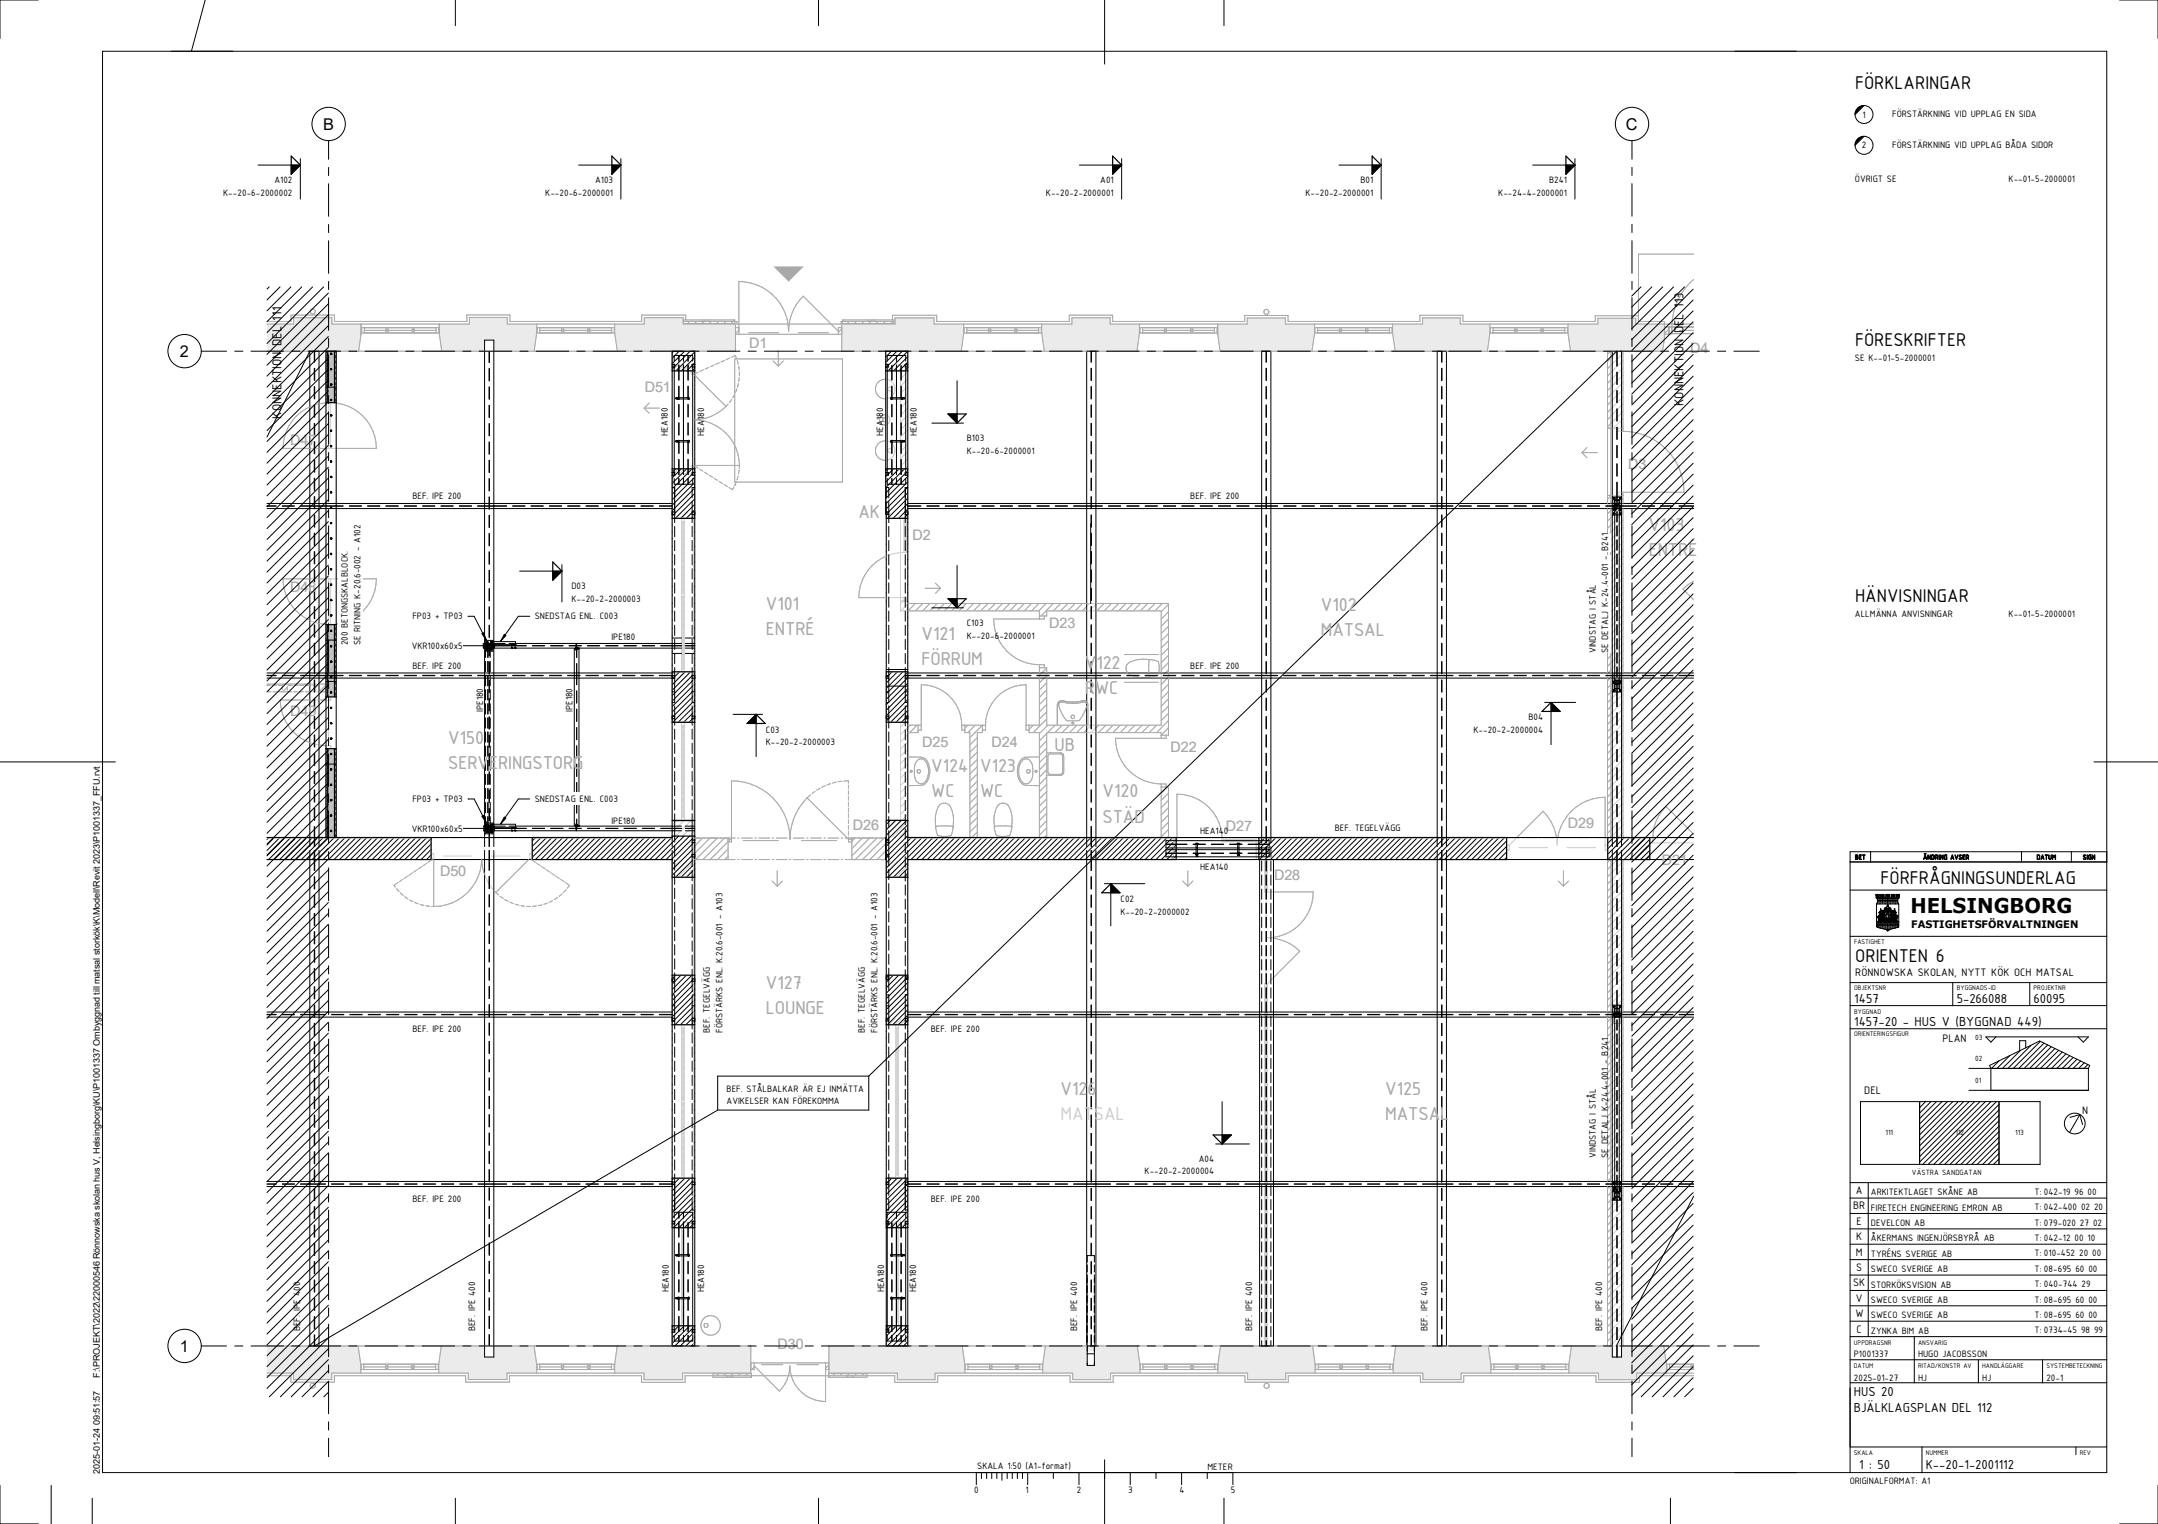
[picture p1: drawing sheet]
<svg xmlns="http://www.w3.org/2000/svg" width="841mm" height="594mm" viewBox="0 0 841 594" stroke-linecap="round" stroke-linejoin="round" font-family="sans-serif">
<defs><g id="words">
<text font-size="8" x="744.6" y="355.9">HELSINGBORG</text>
<g font-size="7.8">
<text x="723" y="34.7">FÖRKLARINGAR</text>
<text x="723" y="134.7">FÖRESKRIFTER</text>
<text x="723" y="234.7">HÄNVISNINGAR</text>
<text x="732.9" y="344.6">FÖRFRÅGNINGSUNDERLAG</text>
<text x="723.1" y="374.8">ORIENTEN 6</text>
</g>
<g font-size="7.8" fill="#cdcdcd">
<text x="334.5" y="201.8">AK</text>
<text x="642.5" y="207">V103</text>
<text x="642.5" y="216.8">ENTRÉ</text>
<text x="298.5" y="237.8">V101</text>
<text x="514.8" y="238.3">V102</text>
<text x="298.5" y="247.6">ENTRÉ</text>
<text x="359.2" y="249.6">V121</text>
<text x="514.8" y="248.1">MATSAL</text>
<text x="359.2" y="259.4">FÖRRUM</text>
<text x="422.8" y="260.6">V122</text>
<text x="422.8" y="270.4">RWC</text>
<text x="174.7" y="290.2">V150</text>
<text x="411" y="292.8">UB</text>
<text x="174.7" y="299.9">SERVERINGSTORG</text>
<text x="362.9" y="300.8">V124</text>
<text x="382" y="300.8">V123</text>
<text x="362.9" y="310.6">WC</text>
<text x="382" y="310.6">WC</text>
<text x="429.7" y="310.8">V120</text>
<text x="429.7" y="320.6">STÄD</text>
<text x="298.5" y="385.4">V127</text>
<text x="298.5" y="395.2">LOUNGE</text>
<text x="413.3" y="426.7">V126</text>
<text x="413.3" y="436.5">MATSAL</text>
<text x="539.9" y="436.5">MATSAL</text>
</g>
<text font-size="7.8" fill="#ababab" x="539.9" y="426.7">V125</text>
<g font-size="6.3">
<text x="125.9" y="50.5">B</text>
<text x="633.7" y="50.5">C</text>
<text x="70.1" y="139.1">2</text>
<text x="70.1" y="526.8">1</text>
</g>
<g font-size="5.6" fill="#cdcdcd">
<text x="292" y="135.8">D1</text>
<text x="658.7" y="137.8">D4</text>
<text x="251.2" y="152.8">D51</text>
<text x="113.1" y="173.4">D47</text>
<text x="634.5" y="183">D3</text>
<text x="355.7" y="210.5">D2</text>
<text x="113.1" y="230.7">D48</text>
<text x="408.9" y="244.6">D23</text>
<text x="113.1" y="279">D49</text>
<text x="359.4" y="291.2">D25</text>
<text x="386.4" y="291.2">D24</text>
<text x="456.2" y="293.1">D22</text>
<text x="332.4" y="323.6">D26</text>
<text x="477.7" y="323.8">D27</text>
<text x="611.1" y="322.9">D29</text>
<text x="171.5" y="341.3">D50</text>
<text x="647.6" y="337.2">D21</text>
<text x="496.5" y="343.2">D28</text>
<text x="303" y="525.8">D30</text>
</g>
<g font-size="5.5">
<text x="656.1" y="158.3" transform="rotate(-90 656.1 158.3)">KONNEKTION DEL 113</text>
<text x="109.7" y="163.2" transform="rotate(-90 109.7 163.2)">KONNEKTION DEL 111</text>
<text x="722.6" y="391">1457</text>
<text x="762.6" y="391">5-266088</text>
<text x="792.5" y="391">60095</text>
<text x="722.6" y="400">1457-20 - HUS V (BYGGNAD 449)</text>
<text x="722.5" y="544.2">HUS 20</text>
<text x="722.5" y="550.3">BJÄLKLAGSPLAN DEL 112</text>
<text x="724.6" y="572.6">1 : 50</text>
<text x="750.5" y="572.6">K--20-1-2001112</text>
</g>
<g font-size="4.6">
<text x="723.1" y="380.3">RÖNNOWSKA SKOLAN, NYTT KÖK OCH MATSAL</text>
<text x="757" y="406.1">PLAN</text>
<text x="726.6" y="426.6">DEL</text>
<text x="811.5" y="434.4">N</text>
<text x="723.2" y="465.4">A</text>
<text x="722.2" y="471.4">BR</text>
<text x="723.5" y="477.4">E</text>
<text x="723.3" y="483.4">K</text>
<text x="723.2" y="489.4">M</text>
<text x="723.3" y="495.4">S</text>
<text x="722.2" y="501.4">SK</text>
<text x="723.2" y="507.4">V</text>
<text x="723.1" y="513.4">W</text>
<text x="723.6" y="519.4">C</text>
</g>
<text font-size="4" x="744.9" y="361.6">FASTIGHETSFÖRVALTNINGEN</text>
<g font-size="3.9">
<text x="725.8" y="45.8">1</text>
<text x="737.4" y="45.7">FÖRSTÄRKNING VID UPPLAG EN SIDA</text>
<text x="725.6" y="57.8">2</text>
<text x="737.4" y="57.7">FÖRSTÄRKNING VID UPPLAG BÅDA SIDOR</text>
<text x="106.9" y="71.3">A102</text>
<text x="231.9" y="71.3">A103</text>
<text x="428.8" y="71.3">A01</text>
<text x="530.2" y="71.3">B01</text>
<text x="603.7" y="71.3">B241</text>
<text x="722.9" y="70.8">ÖVRIGT SE</text>
<text x="782.8" y="70.8">K--01-5-2000001</text>
<text x="87" y="76.2">K--20-6-2000002</text>
<text x="212.5" y="76.2">K--20-6-2000001</text>
<text x="407.6" y="76.2">K--20-2-2000001</text>
<text x="508.8" y="76.2">K--20-2-2000001</text>
<text x="583.9" y="76.2">K--24-4-2000001</text>
<text x="722.9" y="140.7">SE K--01-5-2000001</text>
<text x="260.3" y="169.8" transform="rotate(-90 260.3 169.8)">HEA180</text>
<text x="274.5" y="169.8" transform="rotate(-90 274.5 169.8)">HEA180</text>
<text x="344.1" y="169.8" transform="rotate(-90 344.1 169.8)">HEA180</text>
<text x="357.3" y="169.8" transform="rotate(-90 357.3 169.8)">HEA180</text>
<text x="376.8" y="172">B103</text>
<text x="376.8" y="177">K--20-6-2000001</text>
<text x="160.7" y="194.6">BEF. IPE 200</text>
<text x="463.9" y="194.6">BEF. IPE 200</text>
<text x="140.5" y="211.6" transform="rotate(-90 140.5 211.6)">A102</text>
<text x="626.8" y="214.8" transform="rotate(-90 626.8 214.8)">B241</text>
<text x="222.7" y="229.8">D03</text>
<text x="222.7" y="234.7">K--20-2-2000003</text>
<text x="160.7" y="241.4">FP03 + TP03</text>
<text x="208.4" y="241.4">SNEDSTAG ENL. C003</text>
<text x="376.8" y="244.1">C103</text>
<text x="722.9" y="240.7">ALLMÄNNA ANVISNINGAR</text>
<text x="782.8" y="240.7">K--01-5-2000001</text>
<text x="135.6" y="251.6" transform="rotate(-90 135.6 251.6)">200 BETONGSKALBLOCK.</text>
<text x="140.5" y="251.6" transform="rotate(-90 140.5 251.6)">SE RITNING K-20.6-002 -</text>
<text x="238.3" y="249.5">IPE180</text>
<text x="376.8" y="249">K--20-6-2000001</text>
<text x="160.4" y="253">VKR100x60x5</text>
<text x="621.9" y="254.6" transform="rotate(-90 621.9 254.6)">VINDSTAG I STÅL</text>
<text x="626.8" y="254.6" transform="rotate(-90 626.8 254.6)">SE DETALJ K-24.4-001 -</text>
<text x="160.7" y="260.7">BEF. IPE 200</text>
<text x="463.9" y="260.7">BEF. IPE 200</text>
<text x="188.3" y="277.5" transform="rotate(-90 188.3 277.5)">IPE180</text>
<text x="223.2" y="277.5" transform="rotate(-90 223.2 277.5)">IPE180</text>
<text x="595.7" y="280.8">B04</text>
<text x="298.4" y="285.6">C03</text>
<text x="574.3" y="285.7">K--20-2-2000004</text>
<text x="298.4" y="290.5">K--20-2-2000003</text>
<text x="160.7" y="312.6">FP03 + TP03</text>
<text x="208.4" y="312.6">SNEDSTAG ENL. C003</text>
<text x="238.3" y="321.3">IPE180</text>
<text x="520.2" y="323.9">BEF. TEGELVÄGG</text>
<text x="160.4" y="324.2">VKR100x60x5</text>
<text x="467.7" y="325.2">HEA140</text>
<text x="467.7" y="339">HEA140</text>
<text x="436.7" y="351.6">C02</text>
<text x="436.7" y="356.5">K--20-2-2000002</text>
<text x="160.7" y="402.3">BEF. IPE 200</text>
<text x="276.6" y="402.6" transform="rotate(-90 276.6 402.6)">BEF. TEGELVÄGG</text>
<text x="281.5" y="402.6" transform="rotate(-90 281.5 402.6)">FÖRSTÄRKS ENL. K.20.6-001 - A103</text>
<text x="337" y="402.6" transform="rotate(-90 337 402.6)">BEF. TEGELVÄGG</text>
<text x="341.9" y="402.6" transform="rotate(-90 341.9 402.6)">FÖRSTÄRKS ENL. K.20.6-001 - A103</text>
<text x="362.7" y="402.3">BEF. IPE 200</text>
<text x="283.2" y="425.5">BEF. STÅLBALKAR ÄR EJ INMÄTTA</text>
<text x="283.2" y="430.4">AVIKELSER KAN FÖREKOMMA</text>
<text x="467.2" y="452.9">A04</text>
<text x="621.9" y="451.3" transform="rotate(-90 621.9 451.3)">VINDSTAG I STÅL</text>
<text x="626.8" y="451.3" transform="rotate(-90 626.8 451.3)">SE DETALJ K-24.4-001 - B241</text>
<text x="446.1" y="457.8">K--20-2-2000004</text>
<text x="729.1" y="465.7">ARKITEKTLAGET SKÅNE AB</text>
<text x="792.9" y="465.8">T: 042-19 96 00</text>
<text x="160.7" y="468.4">BEF. IPE 200</text>
<text x="362.7" y="468.4">BEF. IPE 200</text>
<text x="729.1" y="471.9">FIRETECH ENGINEERING EMRON AB</text>
<text x="792.9" y="471.8">T: 042-400 02 20</text>
<text x="729.1" y="477.9">DEVELCON AB</text>
<text x="792.9" y="477.8">T: 079-020 27 02</text>
<text x="729.1" y="484">ÅKERMANS INGENJÖRSBYRÅ AB</text>
<text x="792.9" y="483.8">T: 042-12 00 10</text>
<text x="729.1" y="489.9">TYRÉNS SVERIGE AB</text>
<text x="792.9" y="489.8">T: 010-452 20 00</text>
<text x="729.1" y="495.9">SWECO SVERIGE AB</text>
<text x="792.9" y="495.8">T: 08-695 60 00</text>
<text x="260.7" y="503.7" transform="rotate(-90 260.7 503.7)">HEA180</text>
<text x="274.4" y="503.7" transform="rotate(-90 274.4 503.7)">HEA180</text>
<text x="344.6" y="503.7" transform="rotate(-90 344.6 503.7)">HEA180</text>
<text x="357.1" y="503.7" transform="rotate(-90 357.1 503.7)">HEA180</text>
<text x="729.1" y="501.9">STORKÖKSVISION AB</text>
<text x="792.9" y="501.8">T: 040-744 29</text>
<text x="729.1" y="508">SWECO SVERIGE AB</text>
<text x="792.9" y="507.8">T: 08-695 60 00</text>
<text x="729.1" y="513.9">SWECO SVERIGE AB</text>
<text x="792.9" y="513.8">T: 08-695 60 00</text>
<text x="117" y="518.9" transform="rotate(-90 117 518.9)">BEF. IPE 400</text>
<text x="185.1" y="518.9" transform="rotate(-90 185.1 518.9)">BEF. IPE 400</text>
<text x="419.7" y="518.9" transform="rotate(-90 419.7 518.9)">BEF. IPE 400</text>
<text x="487.9" y="518.9" transform="rotate(-90 487.9 518.9)">BEF. IPE 400</text>
<text x="556.3" y="518.9" transform="rotate(-90 556.3 518.9)">BEF. IPE 400</text>
<text x="624.5" y="518.9" transform="rotate(-90 624.5 518.9)">BEF. IPE 400</text>
<text x="729.1" y="519.9">ZYNKA BIM AB</text>
<text x="792.9" y="519.8">T: 0734-45 98 99</text>
<text x="722.5" y="529.2">P1001337</text>
<text x="747.5" y="529.2">HUGO JACOBSSON</text>
<text x="722.5" y="538.1">2025-01-27</text>
<text x="747.5" y="538.1">HJ</text>
<text x="772.5" y="538.1">HJ</text>
<text x="797.5" y="538.1">20-1</text>
<text x="380.9" y="572.6">SKALA 1:50 (A1-format)</text>
<text x="470.6" y="573">METER</text>
<text x="720.9" y="578.4">ORIGINALFORMAT: A1</text>
<text x="379.6" y="582">0</text>
<text x="399.6" y="582">1</text>
<text x="419.7" y="582">2</text>
<text x="439.6" y="582">3</text>
<text x="459.7" y="582">4</text>
<text x="479.6" y="582">5</text>
</g>
<g font-size="3.5">
<text x="38.9" y="537" transform="rotate(-90 38.9 537)">F:\PROJEKT\2022\22000546 Rönnowska skolan hus V, Helsingborg\KU\P1001337 Ombyggnad till matsal storkök\K\Modell\Revit 2023\P1001337_FFU.rvt</text>
<text x="38.9" y="574.5" transform="rotate(-90 38.9 574.5)">2025-01-24 09:51:57</text>
</g>
<g font-size="3.2">
<text x="769.7" y="405.5">03</text>
<text x="769.7" y="413.4">02</text>
<text x="769.7" y="422">01</text>
<text x="734.8" y="442.6">111</text>
<text x="762.1" y="442.6">112</text>
<text x="785.4" y="442.6">113</text>
<text x="745.1" y="458">VÄSTRA SANDGATAN</text>
</g>
<g font-size="2.8">
<text x="722.9" y="335">BET</text>
<text x="749.5" y="335">ÄNDRING AVSER</text>
<text x="793.7" y="335">DATUM</text>
<text x="811.7" y="335">SIGN</text>
<text x="722.6" y="368">FASTIGHET</text>
<text x="722.6" y="386">OBJEKTSNR</text>
<text x="762.6" y="386">BYGGNADS-ID</text>
<text x="792.5" y="386">PROJEKTNR</text>
<text x="722.6" y="395.2">BYGGNAD</text>
<text x="722.6" y="404">ORIENTERINGSFIGUR</text>
<text x="722.5" y="524.3">UPPDRAGSNR</text>
<text x="747.5" y="524.3">ANSVARIG</text>
<text x="722.5" y="533.2">DATUM</text>
<text x="747.5" y="533.2">RITAD/KONSTR AV</text>
<text x="772.5" y="533.2">HANDLÄGGARE</text>
<text x="797.5" y="533.2">SYSTEMBETECKNING</text>
<text x="722.5" y="567.2">SKALA</text>
<text x="750.5" y="567.2">NUMMER</text>
<text x="810.5" y="567.2">REV</text>
</g>
</g></defs>
<g fill="#c1c1c1">
<path d="M262 263.4h.9v1h-.9z"/>
<path d="M262 199.6h.9v1h-.9z"/>
<path d="M262 184.2h.9v1.1h-.9z"/>
<path d="M262 142h.9v1h-.9z"/>
<path d="M262 279.1h.9v1.1h-.9z"/>
<path d="M262 397h.9v1h-.9z"/>
<path d="M262 460.8h.9v1h-.9z"/>
<path d="M262 476.1h.9v1h-.9z"/>
<path d="M262 518.3h.9v1h-.9z"/>
<path d="M262 381.6h.9v1h-.9z"/>
<path d="M269.7 184.2h1.1v1.1h-1.1z"/>
<path d="M269.7 142h1.1v1h-1.1z"/>
<path d="M269.7 263.4h1.1v1h-1.1z"/>
<path d="M269.7 199.6h1.1v1h-1.1z"/>
<path d="M269.7 279.1h1.1v1.1h-1.1z"/>
<path d="M269.7 327.4h1.1v1.1h-1.1z"/>
<path d="M269.7 397h1.1v1h-1.1z"/>
<path d="M269.7 460.8h1.1v1h-1.1z"/>
<path d="M269.7 476.1h1.1v1h-1.1z"/>
<path d="M269.7 518.3h1.1v1h-1.1z"/>
<path d="M269.7 381.6h1.1v1h-1.1z"/>
<path d="M269.7 333.1h1.1v1h-1.1z"/>
</g>
<g fill="#fff">
<path d="M104.1 326.5h157.9v8.6h-157.9z"/>
<path d="M262 136.9h8.8v387.8h-8.8z"/>
<path d="M345.4 200.2h8.4v324.5h-8.4z"/>
</g>
<g fill="#c1c1c1">
<path d="M352.8 184.2h1v1.1h-1z"/>
<path d="M352.8 142h1v1h-1z"/>
<path d="M352.8 263.4h1v1h-1z"/>
<path d="M352.8 199.6h1v1h-1z"/>
<path d="M352.8 279.1h1v1.1h-1z"/>
<path d="M352.8 397h1v1h-1z"/>
<path d="M352.8 460.8h1v1h-1z"/>
<path d="M352.8 476.1h1v1h-1z"/>
<path d="M352.8 518.3h1v1h-1z"/>
<path d="M352.8 380.8h1v1h-1z"/>
<path d="M345.4 518.3h1v1h-1z"/>
<path d="M345.4 476.1h1v1h-1z"/>
<path d="M345.4 460.8h1v1h-1z"/>
<path d="M345.4 397h1v1h-1z"/>
<path d="M345.4 380.8h1v1h-1z"/>
<path d="M345.4 333.1h1v1h-1z"/>
<path d="M345.4 327.4h1v1.1h-1z"/>
<path d="M345.4 279.1h1v1.1h-1z"/>
<path d="M345.4 263.4h1v1h-1z"/>
<path d="M345.4 199.6h1v1h-1z"/>
<path d="M345.2 184.2h1v1.1h-1z"/>
<path d="M345.2 142h1v1h-1z"/>
</g>
<g fill="#ebebeb">
<path d="M418 535.3h14.8v2.5h-14.8z"/>
<path d="M486.2 535.3h14.9v2.5h-14.9z"/>
<path d="M554.5 535.3h14.9v2.5h-14.9z"/>
<path d="M348.8 123.9h15.2v2.4h-15.2z"/>
<path d="M251.1 123.8h15.2v2.5h-15.2z"/>
<path d="M251 535.3h15v2.5h-15z"/>
<path d="M140.7 126.3h30.6v4.2h-30.6z"/>
<path d="M554.4 123.9h14.7v2.4h-14.7z"/>
<path d="M182.5 535.3h15.1v2.5h-15.1z"/>
<path d="M349.7 535.3h14.7v2.5h-14.7z"/>
<path d="M486.1 124h14.9v2.3h-14.9z"/>
<path d="M417.7 123.9h14.9v2.4h-14.9z"/>
<path d="M104.1 126.3h182.5v10.6h-182.5z"/>
<path d="M182.9 123.7h14.8v2.6h-14.8z"/>
<path d="M114.4 123.8h14.9v2.5h-14.9z"/>
<path d="M328 126.3h320.7v10.6h-320.7z"/>
<path d="M104.1 524.7h545.3v10.6h-545.3z"/>
<path d="M114.4 535.3h14.9v2.5h-14.9z"/>
<path d="M623 535.3h14.9v2.5h-14.9z"/>
<path d="M622.7 124.1h14.8v2.9h-14.8z"/>
</g>
<path d="M301.4 103.8h11.9v6h-11.9z" fill="#ababab"/>
<path d="M474.6 126.3v3.9" fill="none" stroke="#ebebeb" stroke-width=".39"/>
<g fill="#fff">
<path d="M345.2 326.5h297.8v8.6h-297.8z"/>
<path d="M127 136.9h.7v189.6h-.7z"/>
<path d="M130.3 136.9h.7v189.6h-.7z"/>
</g>
<path d="M127.7 136.9h2.6v189.6h-2.6z" fill="#c1c1c1"/>
<path d="M345.2 136.9h8.6v63.3h-8.6z" fill="#fff"/>
<g fill="none" stroke="#cdcdcd" stroke-width=".39">
<path d="M660.1 99.1h-21.5l-.1 26.2h10.2v6.8l-.8 4.8h-294.1v189.8h238.4M660.1 108.9a25 25 0 0 0-8.5 21.1M104.1 126.3h10.3v-2.5h14.9v2.5h53.6v-2.6h14.8v2.6h53.4v-2.5h15.2v2.5h20.3v10.6h-15.8v12M104.1 136.9h157.9v12M127 136.9v136M129.8 136.9l-2.8 2.8M131 138.5l-4 4M131 136.9v134.8h-4M140.7 126.3v4.2M140.8 128.8l-.1 .1M140.8 126.3v3.5l-1 7.1M141 127.7h30v2.1h-30z"/>
<path d="M142 128.8h28M142 127.7v2.1M150.4 128.2h.9v1.2h-.9zM160.7 128.2h.8v1.2h-.8zM161.2 128.2l-.5 .5M170 127.7v2.1M171.2 126.3v3.5l1 7.1M171.3 126.6l-.1 .1M171.3 129.4l-.1 .1M171.3 126.3v4.2M209.2 126.3v3.5l-1 7.1M209.4 127.7h30v2.1h-30z"/>
<path d="M210.4 128.8h28M210.4 127.7v2.1M218.8 128.2h.9v1.2h-.9zM219.7 129.1l-.3 .3M229 128.2h.1M229 128.2h.9v1.2h-.9zM238.4 127.7v2.1M239.6 126.3v3.5l1 7.1M266.3 125.3h20.9v1h40.6v-1h20.5M266.3 124.7h20v1.4h-20M267.3 124.7v-1.9h-17.2v2.5h-51.4v-2.5h-16.8v2.5h-51.6v-2.5h-16.9v2.5h-9.3M268.7 125.3l-.8 .8"/>
<path d="M271.5 125.3l-.7 .8M273.8 124.7v.6M275 124.7l-1.4 1.4M276.2 124.7v.6M277.2 125.3l-.8 .8M280 125.3l-.8 .8M282.9 125.3l-.8 .8M284.3 139.6l-1.4 .7M285 139.3l1.6-.7 .5 1.3M285.7 125.3l-.8 .8M286 124.7v.6M286.3 139.9h42v48h-42z"/>
<path d="M286.6 130.3h41.4M286.6 127.7h1.4M288 128.7l-1.4 1.3M291.8 129.7h11.6M303.3 136.7v6M311.2 129.7h11.6M326.7 129.2l-13.7-13.8a19.2 19.2 0 0 0-5.7 13.8 19.4 19.4 0 0 0-19.3-19.5v20.6M328 128.2l-1.3 1.3M328 127.7h-1.3v2.6M328.3 124.7h20v1.4h-20zM328.7 124.7v.6M331 125.3l-.8 .8"/>
<path d="M333.8 125.3l-.8 .8M336.6 125.3l-.8 .8M338.5 124.7v.6M340 124.7l-1.4 1.4M340.9 124.7v.6M342.3 125.3l-.8 .8M345.1 125.3l-.8 .8M347.9 125.3l-.8 .8M375.6 126.3v3.5l-1 7.1M375.8 127.7h30v2.1h-30zM376.8 127.7v2.1M376.8 128.8h28"/>
<path d="M385.2 128.2h.9v1.2h-.9zM395.5 128.2h.8v1.2h-.8zM395.9 128.2l-.4 .5M404.8 127.7v2.1M406 126.3v3.5l1 7.1M444.1 126.3v3.5l-1 7.1M444.3 127.7h30v2.1h-30zM445.3 128.8h28M445.3 127.7v2.1M453.8 128.2h.8v1.2h-.8zM454.6 128.9l-.4 .5M464 128.2h.9v1.2h-.9z"/>
<path d="M473.3 127.7v2.1M474.5 126.3v3.5l1 7.1M474.6 128.7l-.1 .2M474.6 126.3v4.2M512.3 126.3v3.5l-1 7.1M512.5 127.7h30v2.1h-30zM513.5 128.8h28M513.5 127.7v2.1M522 128.2h.9v1.2h-.9zM522.9 128.6l-.9 .8M532.2 128.2h.9v1.2h-.9zM541.5 127.7v2.1"/>
<path d="M542.7 126.3v3.5l1 7.1M580.6 126.3v3.5l-.9 7.1M580.9 127.7h30v2.1h-30zM581.9 128.8h28M581.9 127.7v2.1M590.3 128.2h.9v1.2h-.9zM591.1 128.2l-.8 .8M600.5 128.2h.9v1.2h-.9zM601.4 129.2l-.2 .2M609.9 127.7v2.1M611.1 126.3v3.5l1 7.1M626.5 136.9v189.8"/>
<path d="M627.7 136.9l-1.2 1.2M627.8 136.9v189.8M630.5 136.9l-4 4M632.5 137.8l-6 6M632.5 136.9v31.2M638.5 123.1h-16.8v2.2h-51.6v-2.4h-16.7v2.4h-51.4v-2.3h-16.9v2.3h-51.5v-2.4h-16.9v2.4h-51.7v-2.4h-17.2v1.8M648.7 127.5h11.4M650.4 128.4l-1.7 1.7M650.4 127.5v2.8h-1.7M650.4 130h9.7M650.5 127.5v2.5M654.6 128.8h5.5"/>
<path d="M660.1 126.3h-22.6v-2.2h-14.8v2.2h-53.6v-2.4h-14.7v2.4h-53.4v-2.3h-14.9v2.3h-53.5v-2.4h-14.9v2.4h-53.7v-2.4h-15.2v2.4h-20.8v10.6h17.2l.2 341.7h8.4v-143.5h238.4M127 156.9h4M128.1 157h.8M128.1 157a17.8 17.8 0 0 0-17.8 17.8h36.4a17.8 17.8 0 0 0-17.8-17.8M128.1 157v17.8M128.9 157v17.8M131 141.4l-4 4M131 144.2l-4 4M131 147l-4 4M131 149.9l-4 3.9M131 152.7l-4 4M131 155.5l-1.4 1.4"/>
<path d="M251 159.1h6M251 159.1l2 2M253 157.1l-2 2M262 149.9v.6M262 151.5v4.2M262 156.7v.5M262 158.2v4.2M262 144.6h8.8M262 142.2h.1M264.3 142.2l-2.3 2.3M266.6 142.2l-2.4 2.4M268.9 142.2l-2.5 2.4"/>
<path d="M269.4 144.6v1.2h.9M269.8 149.4v10.7M270.3 144.6v1.2M270.3 145.8l12.7 12.7M270.8 142.5l-2.1 2.1M270.8 149.9v.6M270.8 151.5v4.2M270.8 156.7v.5M270.8 158.2v4.2M271.9 145.1l-1.6 .7M274 144.2l-1.3 .6M276.1 143.3l-1.4 .6"/>
<path d="M278.1 142.4l-1.3 .6M280.2 141.5l-1.4 .6M282.2 140.5l-1.3 .7M283 158.5a17.9 17.9 0 0 1-12.7 5.2 17.8 17.8 0 0 1 17.9 17.7M283.8 157.4l-.9 1.1M285.2 155.7l-.9 1.2M286.3 153.7l-.7 1.3M287.1 151.6l-.5 1.4M287.3 140.5l.4 1.5M287.7 149.4l-.3 1.5M287.9 142.7l.1 1.5M288.1 147.2l-.2 1.5"/>
<path d="M288.1 145v1.5M301.3 140.7l2 2M305.3 140.7l-2 2M345.2 144.6h8.6M345.8 142.2l-.6 .5M348.1 142.2l-2.4 2.4M350.3 142.2l-2.4 2.4M350.9 144.6v38.2M351.3 144.6l-.4 .4M352.6 142.2l-2.4 2.4M353.8 144.9l-2.9 2.8M353.8 147.7l-2.9 2.9"/>
<path d="M353.8 150.5l-2.9 2.9M353.8 153.4l-2.9 2.9M353.8 156.2l-2.9 2.9M353.8 159l-2.9 2.9M353.8 143.2l-1.4 1.4M632.5 146.2l-6 6M632.5 140.5l-6 6.1M632.5 143.4l-6 6M632.5 149.1l-6 6M632.5 151.9l-6 6M632.5 154.7l-6 6M632.5 157.5l-6 6.1"/>
<path d="M262 178.4v148.3h-59.5M262 163.4v.5M262 164.9v4.2M262 170.1v.5M262 171.7v4.2M262 176.8v.6M269.8 167.2v10.7M270.8 178.4v21.9h-.5v278.3h-8.3v-143.5h-59.5M270.8 163.4v.5M270.8 164.9v4.2M270.8 170.1v.5M270.8 171.7v4.2"/>
<path d="M270.8 176.8v.6M353.8 161.9l-2.9 2.8M353.8 164.7l-2.9 2.9M353.8 167.5l-2.9 2.9M353.8 170.4l-2.9 2.8M353.8 173.2l-2.9 2.9M353.8 176l-2.9 2.9M353.8 178.9l-2.9 2.8M616.5 176.4h6M616.5 176.4l1.9 2M618.4 174.5l-1.9 1.9M626.5 166.9h6"/>
<path d="M630.6 166.9v1.2h1.9M632.5 160.4l-6 6M632.5 163.2l-3.7 3.7M632.5 166l-.9 .9M632.5 168.1a23.8 23.8 0 0 1 23.8 23.8h-25.7v1.2M262 182.8h8.8M262.2 182.8l-.2 .2M263.4 199.6l-1.4 1.5M264.5 182.8l-2.5 2.4M265.6 199.6l-2.3 2.5M266.7 182.8l-2.4 2.4M267.9 199.6l-2.4 2.5"/>
<path d="M269 182.8l-2.4 2.4M270.2 199.6l-2.4 2.5M270.8 183.3l-1.9 1.9M271.9 182.4l-1.6-1v1.4M272.5 182.8l1.3 .8M274.4 184l1.3 .8M276.3 185.2l1.3 .8M278.2 186.4l1.3 .8M280.1 187.6l1.3 .7M282 188.8l1.3 .8M286 189.8l-.5 1.1-1.6-1M286.4 189.1h.1"/>
<path d="M287 187.7l-.6 1.4M287.7 185.6l-.5 1.5M288 183.4l-.2 1.5M288.2 181.4l-.1 1.3M288.2 181.4h-18.8v1.4M345.2 182.8h8.6M345.9 182.8l-.7 .7M348.2 182.8l-2.4 2.4M350.4 182.8l-2.4 2.4M353.8 181.7l-3.5 3.5M353.8 183.9l-1.2 1.3M626.5 193.1h6"/>
<path d="M628.1 193.1l-1.6 1.6M628.9 195.1l-2.4 2.4M629.1 197.7l-2.6 2.6M630.9 193.1l-.6 .7M632.5 194.3l-1.1 1.1M632.5 197.1l-6 6.1M632.5 200l-6 6M632.5 191.9v134.8M262 202.1h8.3M265.6 202.1v59.8M265.6 203.4h1.1M265.9 203.4v28"/>
<path d="M266.4 204l-.5 .5M266.4 206.8l-.5 .5M266.4 209.6l-.5 .6M266.4 212.5l-.5 .5M266.4 215.3l-.5 .6M266.4 218.1l-.5 .6M266.4 203.4v28M266.7 202.1v59.8M270.3 201.8l-.3 .3M345.4 202.1h8.4M350.9 202.1v36h54.2v3.2M352.3 203.4h1"/>
<path d="M352.3 214h1M352.3 215.3a17.6 17.6 0 0 0-17.6 17.7h18.6v1.3M352.3 202.1v13.2M352.5 214l-.2 .3M352.5 203.4v10.6M352.8 218.9v10.5M353.1 207.9l-.6 .5M353.1 205l-.6 .6M353.1 210.7l-.6 .5M353.1 213.5l-.6 .5M353.1 203.4v10.6M353.2 202.1l-.9 .9"/>
<path d="M353.3 202.1v13.2h-1M632.5 202.8l-6 6M632.5 205.6l-6 6.1M632.5 208.4l-6 6.1M632.5 211.3l-6 6M632.5 214.1l-6 6M632.5 217l-6 6M632.5 219.8l-6 6M128.1 225.6v17.8M128.9 225.6v17.8M265.6 232.6h1.1M265.6 231.4h1.1"/>
<path d="M265.9 232.6v28M266.4 235.1l-.5 .5M266.4 237.9l-.5 .6M266.4 220.9l-.5 .6M266.4 223.8l-.5 .5M266.4 226.6l-.5 .6M266.4 229.4l-.5 .6M266.4 232.6v28M266.7 232l-.8 .8M350.9 234.3h2.9M352.1 234.3l-1.2 1.2M352.3 233v1.3"/>
<path d="M353.3 233.1l-1 1M353.8 235.2h101.6v51.4h-2.9l2.9-2.9M353.9 235.2l-2.8 2.9M356.8 235.2l-2.9 2.9M359.6 235.2l-2.9 2.9M360.6 229.3h6M362.4 235.2l-2.8 2.9M364.6 227.4l2 1.9M365.3 235.2l-2.9 2.9M366.6 229.3l-2 2M368.1 235.2l-2.9 2.9M370.9 235.2l-2.9 2.9"/>
<path d="M373.8 235.2l-2.9 2.9M376.6 235.2l-2.9 2.9M379.4 235.2l-2.8 2.9M382.2 235.2l-2.8 2.9M385.1 235.2l-2.9 2.9M387.9 235.2l-2.9 2.9M390.7 235.2l-2.8 2.9M393.5 235.2l-2.8 2.9M396.4 235.2l-2.9 2.9M399.2 235.2l-2.8 2.9M402 235.2l-2.8 2.9M404.9 235.2l-2.9 2.9"/>
<path d="M407.7 235.2l-2.9 2.9M410.5 235.2l-4.8 4.9M413.3 235.2l-2.8 2.9M416.2 235.2l-2.9 2.9M419 235.2l-2.9 2.9M421.9 235.2l-2.9 2.9M424.6 235.2l-2.8 2.9M427.5 235.2l-2.9 2.9M430.3 235.2l-2.8 2.9M433.2 235.2l-2.9 2.9M436 235.2l-2.9 2.9M438.8 235.2l-2.9 2.9"/>
<path d="M441.6 235.2l-2.8 2.9M444.5 235.2l-2.9 2.9M447.3 235.2l-2.9 2.9M450.1 235.2l-2.8 2.9M453 235.2l-2.9 2.9M455.4 235.6l-2.9 2.9M455.4 238.5l-2.9 2.8M632.5 222.6l-6 6M632.5 225.4l-6 6M632.5 228.3l-6 6M632.5 231.1l-6 6M632.5 233.9l-6 6"/>
<path d="M632.5 236.7l-6 6.1M632.5 239.6l-6 6M660.1 226.6l-2.5 1.5-1.7 1.6 4.2 4.1M127 243.5h4M127.9 243.5l-.9 .8M128.1 243.4h.8M128.1 243.4a17.8 17.8 0 0 1-17.8-17.8h36.4a17.8 17.8 0 0 1-17.8 17.8M130.7 243.5l-3.7 3.7M131 257.3l-4 4M131 246l-4 4M131 248.8l-4 4.1M131 251.7l-4 4"/>
<path d="M131 254.5l-4 4M266.4 240.7l-.5 .6M266.4 243.6l-.5 .5M266.4 246.4l-.5 .6M266.4 249.2l-.5 .6M266.4 252.1l-.5 .5M266.4 254.9l-.5 .5M266.4 257.7l-.5 .6M405.1 240.1h2.8v-2h44.6v44.6h-44.6v-22.4h-2.8M405.1 259.1v23.6h-5.2M405.1 259.1h1.9v1.2M407 240.1v1.2h-19.7a17.8 17.8 0 0 0 17.8 17.8"/>
<path d="M438.2 255.1h13.2M439.6 258.6a14.5 14.5 0 0 1 11.8-.7 6.4 6.4 0 0 1-.3 5.3 4.5 4.5 0 0 1-3.2 .6 10.9 10.9 0 0 1-8.3-1.4 2.58 2.58 0 0 1 0-3.8zM448 257.1l-.3 2.4 .2 4.3M455.4 241.3l-2.9 2.9M455.4 244.1l-2.9 2.9M455.4 247l-2.9 2.8M455.4 249.8l-2.9 2.8M455.4 252.6l-2.9 2.9M455.4 255.4l-2.9 2.9M455.4 258.3l-2.9 2.8M632.5 242.4l-6 6M632.5 245.2l-6 6"/>
<path d="M632.5 248.1l-6 6M632.5 250.9l-6 6M632.5 253.7l-6 6.1M632.5 256.5l-6 6.1M632.5 259.4l-3.1 3.1M104.1 269.7h1.5M104.1 266.7h22.9M104.1 267.2h1.4M104.7 266.7l-.5 .5M106.3 267.2h1.5M106.4 269.7h1.5M107.6 266.7l-.6 .5"/>
<path d="M108.5 267.2h1.5v1.6M108.6 269.7h4.9M110 269.5v.2M110.4 266.7l-.5 .5M112 269.7h.1M112 267.8l-1.8 1.9M112 267.4v1.5M112.6 267.2h1.4M113.2 266.7l-.5 .5M114.3 269.7h1.5M114.8 267.2h1.5M116.1 266.7l-.6 .5"/>
<path d="M116.5 269.7h1.5M117.1 267.2h1.4M118.7 269.7h1.6M118.9 266.7l-.6 .5M119.3 267.2h1.5M121 269.7h1.5M121.5 267.2h1.5M121.7 266.7l-.5 .5M123 267.2h.1M123 269.7h4M123 268v1.5M124.5 266.7l-1.5 1.5"/>
<path d="M128 276.4v10.7M128.9 271.7v1.2h-19.7a17.8 17.8 0 0 0 17.8 17.8M131 260.2l-4 4M131 263l-6.6 6.7M131 265.8l-4 4M131 268.6l-3 3.1M131 271.5l-.1 .2M262 261.9h8.3M262.3 261.9l-.3 .3M264.5 261.9l-2.5 2.6M265.6 260.6h1.1M266.4 260.6l-.8 .7"/>
<path d="M266.8 261.9l-3.6 3.6M269.1 261.9l-3.6 3.6M270.3 262.8l-2.6 2.7M270.3 265.1l-.3 .4M345.4 261.9h8.4M405.3 260.3l-.2 .2M407.9 263.3l-2.8 2.8M407.9 260.5l-2.8 2.9M407.9 266.1l-2.8 2.9M407.9 268.9l-2.8 2.9M407.9 271.8l-2.8 2.9M407.9 274.6l-2.8 2.9"/>
<path d="M407.9 277.5l-2.8 2.8M412.9 274l1.1-.3a17.8 17.8 0 0 0 8.8 0l.8 .8a10.2 10.2 0 0 1-3.4 6.5l-4.6-.1a13.7 13.7 0 0 1-3-6.4zM438.2 266h13.2M455.4 261.1l-2.9 2.8M455.4 263.9l-2.9 2.9M455.4 266.7l-2.9 2.9M455.4 269.6l-2.9 2.9M455.4 272.4l-2.9 2.9M455.4 275.3l-2.9 2.8M455.4 278.1l-2.9 2.8M628.8 263.1l-2.3 2.3M628.8 265.9l-2.3 2.3"/>
<path d="M628.8 268.8l-2.3 2.3M630.6 269.7l-4.1 4.2M632.5 262.2l-.9 .9M632.5 265l-.9 1M632.5 267.8l-.9 1M632.5 270.7l-6 6M632.5 273.5l-6 6M632.5 276.4l-6 6M632.5 279.2l-6 6M127 290.7v36M127 291.8h4v34.9M127 290.7h1.9v1.1"/>
<path d="M127.6 291.8l-.6 .6M130.4 291.8l-3.4 3.5M131 294.1l-4 4M131 296.9l-4 4M131 299.8l-4 4M262 281.6h8.3M265.6 281.6v38.2M265.6 282.9h1.1M265.9 282.9v35.6M266.4 283.2l-.5 .5M266.4 286l-.5 .6M266.4 288.8l-.5 .6"/>
<path d="M266.4 291.7l-.5 .5M266.4 294.5l-.5 .6M266.4 297.3l-.5 .6M266.4 282.9v35.6M266.7 281.6v38.1l-4.7 4.7M345.4 281.6h8.4M350.9 281.6v38.2M352.9 281.6l-2 1.9M353.8 286.3l-2.9 2.9M353.8 289.2l-2.9 2.8M353.8 292l-2.9 2.9M353.8 294.8l-2.9 2.9"/>
<path d="M353.8 297.6l-2.9 2.9M353.8 282.7h5.2M353.8 295.1h5.1a4.6 4.6 0 0 1 3.5 4.9 5.9 5.9 0 0 1-2.6 6l-6 .3M354.6 282.7l-3.7 3.7M357.4 282.7l-2.9 2.9M357.7 296.3a2.31 2.31 0 0 1 3.7 1.6 6.3 6.3 0 0 1-1.7 7.5 2.7 2.7 0 0 1-3.3-2.8v-1a6.3 6.3 0 0 1 1.3-5.3zM357.8 285.2l-.4 .4M357.8 282.7v2.9h-4M374.8 282.7h9.3M374.8 282.7a15.8 15.8 0 0 0-15.8-15.8v17.7h-1.2M374.8 282.7v1.9h1.2M376 282.7v2.9h2v41.1"/>
<path d="M377.2 282.7l-1.2 1.2M380 282.7l-2.9 2.9M380.9 290.4l-2.9 2.8M380.9 287.5l-2.9 2.9M380.9 293.2l-2.9 2.8M380.9 296l-2.9 2.9M380.9 298.9l-2.9 2.8M382.9 285.6v-2.9l-4.9 4.9M382.9 285.5l-.1 .1M382.9 285.6h-2v41.1M384.1 282.7v1.9h-1.2M384.1 282.7a15.8 15.8 0 0 1 15.8-15.8v17.7h1.2"/>
<path d="M398.5 296.3a2.23 2.23 0 0 1 3.7 1.4l.3 2a6.5 6.5 0 0 1-1.3 5.4 2.31 2.31 0 0 1-3.7-1.7 7 7 0 0 1 1-7.1zM401.1 282.7v2.9h4v41.1M402.7 282.7l-1.6 1.6M405.1 295.1h-5.2a4.6 4.6 0 0 0-3.4 4.9 5.9 5.9 0 0 0 2.6 6l6 .3M407.9 280.3l-5.3 5.3M407.9 294.4l-2.8 2.9M407.9 285.9l-2.8 2.9M407.9 288.8l-2.8 2.8M407.9 291.6l-2.8 2.9M407.9 297.3l-2.8 2.8M407.9 293.5h5.4a1.3 1.3 0 0 1 1.3 1.3v6.1a1.3 1.3 0 0 1-1.3 1.4h-5.4M408.3 282.7l-3.2 3.3"/>
<path d="M408.5 294.3l.8-.4h4l.7 .4 .1 6.6-.4 .9-4.4 .1-.8-.5zM411.1 282.7l-2.8 2.9M412.1 282.7v-7.9a1.67 1.67 0 0 1 2-1.6 16.6 16.6 0 0 0 8.6 0 1.6 1.6 0 0 1 1.4 1.6v7.9M414 282.7l-2.9 2.9M416.8 282.7l-2.9 2.9M419.7 282.7l-2.9 2.9M422.4 282.7l-2.8 2.9M425.3 282.7l-2.9 2.9M428.1 282.7l-2.9 2.9M431 282.7l-2.9 2.9M433.8 282.7l-2.9 2.9M436.6 282.7l-2.9 2.9"/>
<path d="M439.4 282.7l-2.8 2.9M442.3 282.7l-2.9 2.9M445.1 282.7l-2.9 2.9M447.9 282.7l-2.8 2.9M450.8 282.7l-2.9 2.9M452.5 287.8v-2.2h-44.6v41.1M454.4 286.6v1.2h-19.7a17.9 17.9 0 0 0 17.8 17.8M455.4 280.9l-4.7 4.7M632.5 282l-6 6M632.5 284.8l-6 6.1M632.5 287.7l-6 6M632.5 290.5l-6 6"/>
<path d="M632.5 293.3l-6 6M632.5 296.2l-6 6M632.5 299l-6 6M131 302.6l-4 4M131 305.4l-4 4M131 308.2l-4 4.1M131 311.1l-4 4M131 313.9l-4 4M131 316.7l-4 4M131 319.6l-4 4M262 319.8h8.3M263.8 319.8l-1.8 1.8"/>
<path d="M265.6 318.5h1.1M266.4 300.1l-.5 .6M266.4 303l-.5 .5M266.4 305.8l-.5 .6M266.4 308.7l-.5 .5M266.4 311.4l-.5 .6M266.4 314.3l-.5 .5M266.4 317.1l-.5 .6M269.5 319.8l-6.5 6.4M314.5 311l16.2 16.2h1.3M314.5 311a23.3 23.3 0 0 0-6.7 16.2 22.7 22.7 0 0 0-22.7-22.8v23.8h-1.3M315.9 309.8l-1.4 1.2"/>
<path d="M317.7 308.5l-1.2 .8M319.6 307.3l-1.3 .7M321.6 306.3l-1.3 .6M323.7 305.5l-1.4 .5M325.9 304.9l-1.5 .4M328.1 304.5l-1.5 .3M328.8 304.5l1.9-.1v.9M330.7 306v1.5M330.7 308.3v1.5M330.7 310.5v1.5M330.7 312.8v1.5M330.7 315v1.5"/>
<path d="M330.7 317.2v1.6M330.7 319.5v1.5M345.4 319.8h8.4M345.8 319.8l-.4 .4M348.7 319.8l-3.3 3.2M353.8 300.5l-2.9 2.8M353.8 303.3l-2.9 2.9M353.8 306.2l-2.9 2.8M353.8 308.9l-2.9 2.9M353.8 311.8l-2.9 2.9M353.8 314.6l-2.9 2.9M353.8 317.5l-8.4 8.3"/>
<path d="M354.8 300.4h.6v.5h-.6zM380.9 307.3l-2.9 2.9M380.9 318.6l-2.9 2.9M380.9 304.5l-2.9 2.9M380.9 301.7l-2.9 2.8M380.9 310.2l-2.9 2.8M380.9 313l-2.9 2.8M380.9 315.8l-2.9 2.9M403.5 300.4h.5v.5h-.5zM407.9 308.6l-2.8 2.8M407.9 311.4l-2.8 2.8M407.9 300.1l-2.8 2.8"/>
<path d="M407.9 302.9l-2.8 2.9M407.9 305.7l-2.8 2.9M407.9 314.2l-2.8 2.9M407.9 317l-2.8 2.9M407.9 319.9l-2.8 2.8M452.5 306.8h2.9v19.9M452.5 305.6v21.1M452.5 305.6h1.9v1.2M455 306.8l-2.5 2.4M455.4 309.2l-2.9 2.8M455.4 312l-2.9 2.9M455.4 314.8l-2.9 2.9"/>
<path d="M455.4 317.7l-2.9 2.8M632.5 301.8l-6 6M632.5 304.6l-6 6M632.5 307.5l-6 6M632.5 310.3l-6 6M632.5 313.1l-6 6.1M632.5 315.9l-6 6.1M632.5 318.8l-6 6M104.1 335.1h68.9M104.1 326.7h68.9M131 322.4l-4 4M131 325.2l-1.4 1.5"/>
<path d="M161.9 339.5l-1.2 .8M163.8 338.2l-1.3 .8M165.7 337l-1.3 .8M167.5 335.7l-1.3 .9M168 334.7h1l-.9 .6M168 326.7v8.4M168 332.8h1v20.6M172.8 333.7h11.2M174 335.1h.5M174 326.7h.5M175.6 335.1h4.1M175.6 326.7h4.1"/>
<path d="M180.8 335.1h.5M180.8 326.7h.5M182.3 335.1h4.2M182.3 326.7h4.2M187.5 335.1h.5M187.5 326.7h.5M189 335.1h4.2M189 326.7h4.2M191.5 333.7h11.2M194.2 335.1h.5M194.2 326.7h.5M195.7 335.1h4.2"/>
<path d="M195.7 326.7h4.2M200.9 335.1h.6M200.9 326.7h.6M206.5 334.7l.8 .6M206.5 334.7h.9M206.5 334.7l-13.3 13.2M207.4 326.7v8.4M207.4 332.8h-.9v1.9M208 335.7l1.2 .9M209.8 337l1.3 .8M211.7 338.2l1.2 .8M213.6 339.5l1.2 .8"/>
<path d="M262.1 335.6l-.1 .1M265 335.6l-3 3M267.8 335.6l-5.8 5.8M270.3 321.7l-4.4 4.5M270.3 324.5l-1.6 1.7M270.3 335.8l-6.1 6.2M270.3 338.7l-3.3 3.3M270.3 335.1h16.1M270.3 326.7h16.1M271 326.7l-.7 .7M273.9 326.7l-3.6 3.5M276.7 326.7l-6.4 6.3"/>
<path d="M279.5 326.7l-8.4 8.4M282.3 326.7l-8.4 8.4M283.8 330.9l-4.2 4.2M283.8 333.7l-1.4 1.4M283.8 326.7v8.4M283.8 327.2h1.3M284.6 327.2l-7.8 7.9M287.4 335.1h.6M287.4 326.7h.6M288.9 335.1h4.3M288.9 326.7h4.3M289.6 327.7h13.7"/>
<path d="M294.1 335.1h.6M294.1 326.7h.6M295.7 335.1h4.2M295.7 326.7h4.2M300.9 335.1h.5M300.9 326.7h.5M302.4 335.1h4.2M302.4 326.7h4.2M302.9 339.5v5.9M307.6 335.1h.5M307.6 326.7h.5M309.1 335.1h4.3"/>
<path d="M309.1 326.7h4.3M312.4 327.7h13.7M314.3 335.1h.6M314.3 326.7h.6M315.8 335.1h4.3M315.8 326.7h4.3M321.1 335.1h.5M321.1 326.7h.5M322.6 335.1h4.2M322.6 326.7h4.2M327.8 335.1h.5M327.8 326.7h.5"/>
<path d="M329.3 335.1h16.1M329.3 326.7h16.1M330.7 321.8v1.5M330.7 324v1.5M330.7 326.3v1.9h1.3M332 326.7v8.4M333.2 326.7l-1.4 1.5M336.1 326.7l-4.1 4.1M338.9 326.7l-6.9 6.9M341.8 326.7l-8.5 8.4M344.6 326.7l-8.4 8.4M345.4 328.7l-6.4 6.4"/>
<path d="M345.4 331.5l-3.6 3.6M345.4 334.3l-.8 .8M347 335.6l-1.6 1.6M349.8 335.6l-4.4 4.4M352.6 335.6l-6.4 6.4M353.8 320.3l-5.9 5.9M353.8 337.3l-4.7 4.7M353.8 323.1l-3.1 3.1M353.8 325.9l-.3 .3M364.7 322.2a11.4 11.4 0 0 1 1.4-8.3 2.68 2.68 0 0 1 4.4 .7 12.7 12.7 0 0 1 .9 7.6M364.7 322.2h.1M371.4 322.2l-.2 1.9-.6 1.6a6.4 6.4 0 0 1-5.3-.3l-.6-3.2"/>
<path d="M371.4 322.2l-4.4-.3-2.3 .4M380.9 324.3l-2.4 2.4M380.9 321.5l-2.9 2.9M387.6 322.2a11.4 11.4 0 0 1 1.4-8.3 2.68 2.68 0 0 1 4.3 .7 13.7 13.7 0 0 1 1 7.7M387.6 322.2l.8 3.5a6.4 6.4 0 0 0 5.3-.3l.6-3.1M387.6 322.2l4.4-.3 2.3 .4M387.6 322.2l-.1 .1M407.9 322.7l-2.8 2.9M407.9 325.5l-1.1 1.2M455.4 320.5l-2.9 2.8M455.4 323.3l-2.9 2.9M455.4 326.2l-.5 .5"/>
<path d="M455.5 326.7l-.5 .4M457.4 327l-2.4 2.4M457.4 329.3l-2.4 2.3M457.4 331.5l-2.4 2.4M457.4 333.8l-1.3 1.3M457.4 326.7v8.4M457.4 327.2h1.3M462.2 327.7h10.6M462.9 339.5v5.9M476.3 327.2a17.6 17.6 0 0 0-17.6-17.6v18.6h-1.3M476.3 327.2v1h13.3M476.3 327.2h13.3"/>
<path d="M477 327.2l-.7 .7M477.6 328h10.7M477.6 327.4h10.7M477.6 327.2v1M479.6 327.4l-.5 .6M482.5 327.4l-.6 .6M485.3 327.4l-.6 .6M488.1 327.4l-.5 .6M488.3 327.2v1M489.6 326.7v8.4M491.7 326.7l-2.1 2M492 328.6l-2.4 2.4"/>
<path d="M492 330.8l-2.4 2.4M492 333.1l-1.9 2M492.9 336.4h1M492.9 335.1v12.6h18.9a17.9 17.9 0 0 1-17.9 17.8 18.2 18.2 0 0 1 12.7 5.3l-12.7 12.7M493.1 336.4v10.1M493.7 338.8l-.6 .5M493.7 336.4v10.1M493.9 335.7l-.8 .8M493.9 335.1v12.6M587.2 326.7v8.4M587.2 329.5h1M588.2 329.5l13.2-13.3a18.6 18.6 0 0 1 5.4 13.3 18.7 18.7 0 0 1 18.8-18.7v20.6h1"/>
<path d="M588.2 329.5v1.9h-1M591.9 330.4h11.2M593.1 335.1h.6M593.1 326.7h.6M594.7 335.1h4.1M594.7 326.7h4.1M599.9 335.1h.5M599.9 326.7h.5M601.4 335.1h4.2M601.4 326.7h4.2M606.6 335.1h.5M606.6 326.7h.5"/>
<path d="M608.1 335.1h4.2M608.1 326.7h4.2M609.3 339.5v5.9M610.6 330.4h11.2M613.3 335.1h.6M613.3 326.7h.6M614.8 335.1h4.2M614.8 326.7h4.2M620.1 335.1h.5M620.1 326.7h.5M621.6 326.7h38.5M625.6 329.5h1"/>
<path d="M626.5 335.1v189.6M626.6 326.7v8.4M627.5 335.1l-1 1M627.8 335.1v189.6M630.3 335.1l-3.8 3.8M632.5 335.7l-6 6.1M632.5 338.6l-6 6M632.5 321.6l-5.1 5.1M632.5 324.4l-2.2 2.3M632.5 335.1v189.6M643 326.7v8.4h-21.4M643 328.5h17.1"/>
<path d="M660.1 325.2l-10.8-10.8a17.6 17.6 0 0 0-5.2 14.1M154.4 344.5l-.9 .6 .6 .7M154.5 346.4l1 1.2M156 348.1l1.2 1M156.3 343.2l-1.2 .9M157.8 349.5l1.2 .9M158.2 342l-1.3 .8M159.6 350.8l1.4 .7M160 340.7l-1.2 .9M161.6 351.8l1.4 .5M163.7 352.6l1.5 .3M165.9 353.1l1.5 .2"/>
<path d="M168.2 353.3l.9 .1M193.2 347.9l1.1 1M193.2 347.9a18.4 18.4 0 0 1-5.5-13.2 18.7 18.7 0 0 1-18.7 18.7M194.9 349.4l1.2 .8M196.7 350.6l1.3 .7M198.7 351.7l1.4 .5M200.8 352.5l1.5 .3M203 353l1.5 .2M205.2 353.3h1.5M209 353.1l-1.5 .2M211.2 352.7l-1.5 .4M213.3 352l-1.4 .5"/>
<path d="M215.3 351.1l-1.3 .6M215.4 340.7l1.3 .9M217.3 349.9l-1.3 .8M217.3 342l1.3 .8M219 348.5l-1.2 .9M219.2 343.2l1.2 .9M220.6 346.9l-1.1 1.1M221 344.5l1 .6-.9 1.2M262 342h8.3M270.3 341.5l-.4 .5M300.9 343.5l2 1.9M304.9 343.5l-2 1.9"/>
<path d="M345.4 342h8.4M353.8 340.1l-1.9 1.9M460.9 343.5l2 1.9M464.9 343.5l-2 1.9M492.9 346.5h1M493.4 351.2v10.8M493.7 344.5l-.6 .5M493.7 341.6l-.6 .6M493.9 347l-.6 .7M607.3 343.5l2 1.9M611.3 343.5l-2 1.9M632.5 341.4l-6 6"/>
<path d="M632.5 344.3l-6 6M632.5 347l-6 6.1M632.5 349.9l-6 6M632.5 352.7l-6 6M632.5 355.6l-6 6M632.5 358.4l-6 6M493.4 369.1v10.8M632.5 361.2l-6 6M632.5 364l-6 6.1M632.5 366.9l-6 6M632.5 369.7l-6 6M632.5 372.5l-6 6"/>
<path d="M632.5 375.4l-6 6M632.5 378.2l-6 6M262 399.5h8.3M262 380.2h8.3M265.6 399.5v59.8M266.1 399.5l-.5 .4M266.7 399.5v59.8M345.4 399.5h8.4M345.4 380.2h8.4M346.6 397.1l-1.2 1.2M348.8 397.1l-2.3 2.4M349.1 399.5v59.8"/>
<path d="M350.1 399.5v59.8M351.1 397.1l-2.4 2.4M353.4 397.1l-2.4 2.4M353.8 398.9l-.6 .6M492.9 384.7h1M493.7 389.7l-.6 .6M493.7 392.6l-.6 .5M493.7 398.2l-.6 .5M493.7 386.9l-.6 .5M493.7 395.4l-.6 .5M493.7 384.7v45.4M493.9 383.8l-.8 .9v45.4"/>
<path d="M493.9 383.5h-1v141.2M493.9 383.5v141.2M628.9 393.1l-2.4 2.4M628.9 396l-2.4 2.4M628.9 398.8l-2.4 2.4M632.5 381l-6 6M632.5 383.8l-6 6M632.5 386.7l-6 6M632.5 389.5l-2.5 2.4M632.5 392.3l-1.1 1.1M632.5 395.1l-1.1 1.1M632.5 398l-6 6"/>
<path d="M265.6 400.8h1.1M265.9 400.8v28M266.4 407.6l-.5 .6M266.4 402l-.5 .5M266.4 404.8l-.5 .6M266.4 410.5l-.5 .5M266.4 413.3l-.5 .6M266.4 416.1l-.5 .6M266.4 419l-.5 .5M266.4 400.8v28M349.1 400.8h1M349.3 400.8v28"/>
<path d="M349.9 403.4l-.6 .5M349.9 406.2l-.6 .6M349.9 409.1l-.6 .5M349.9 411.9l-.6 .6M349.9 414.7l-.6 .6M349.9 417.5l-.6 .6M349.9 400.8v28M350.1 400.3l-.8 .9M493.7 401l-.6 .6M493.7 406.7l-.6 .5M493.7 412.3l-.6 .6M493.7 403.9l-.6 .5"/>
<path d="M493.7 409.5l-.6 .6M493.7 415.2l-.6 .5M493.7 418l-.6 .5M632.5 400.8l-6 6M632.5 403.6l-6 6.1M632.5 406.5l-6 6M632.5 409.3l-6 6M632.5 412.1l-6 6M632.5 415l-6 6M632.5 417.8l-6 6M265.6 430h1.1M265.6 428.8h1.1"/>
<path d="M265.9 430v28M266.4 421.8l-.5 .6M266.4 438.7l-.5 .6M266.4 435.9l-.5 .6M266.4 430.3l-.5 .5M266.4 433.1l-.5 .6M266.4 424.6l-.5 .6M266.4 427.4l-.5 .6M266.4 430v28M349.1 430h1M349.1 428.8h1M349.3 430v28"/>
<path d="M349.9 431.7l-.6 .6M349.9 434.5l-.6 .6M349.9 437.3l-.6 .6M349.9 420.4l-.6 .5M349.9 423.2l-.6 .6M349.9 426l-.6 .6M349.9 430v28M350 428.8l-.9 .8M492.9 430.1h1M492.9 431.3h1M492.9 430.1h.1M493.1 431.3v45.4"/>
<path d="M493.7 423.7l-.6 .5M493.7 429.3l-.6 .6M493.7 420.8l-.6 .6M493.7 426.5l-.6 .6M493.7 432.1l-.6 .6M493.7 435l-.6 .5M493.7 437.8l-.6 .6M493.7 431.3v45.4M632.5 420.6l-6 6M632.5 423.5l-6 6M632.5 426.3l-6 6M632.5 429.1l-6 6"/>
<path d="M632.5 431.9l-6 6M632.5 434.8l-6 6M632.5 437.6l-6 6M262 459.3h8.3M265.6 458h1.1M266.4 441.6l-.5 .5M266.4 444.4l-.5 .6M266.4 447.3l-.5 .5M266.4 450.1l-.5 .5M266.4 452.9l-.5 .6M266.4 455.7l-.5 .6M266.7 458.3l-1 1"/>
<path d="M345.4 459.3h8.4M345.5 459.3l-.1 .1M347.7 459.3l-2.3 2.3M349.1 458h1M349.9 440.2l-.6 .5M349.9 443l-.6 .6M349.9 445.9l-.6 .5M349.9 448.6l-.6 .6M349.9 451.5l-.6 .5M349.9 454.3l-.6 .6M349.9 457.2l-.6 .5M350 459.3l-2.4 2.4"/>
<path d="M352.3 459.3l-2.5 2.4M493.7 454.8l-.6 .5M493.7 440.6l-.6 .6M493.7 443.4l-.6 .6M493.7 446.3l-.6 .5M493.7 449.1l-.6 .6M493.7 452l-.6 .5M493.7 457.6l-.6 .6M632.5 440.4l-6 6M632.5 443.2l-6 6M632.5 446.1l-6 6M632.5 448.9l-6 6"/>
<path d="M632.5 451.7l-6 6.1M632.5 454.6l-6 6M632.5 457.4l-6 6M262.9 476.2l-.9 1M265.2 476.2l-2.4 2.4M265.6 478.6v38.2M265.6 479.9h1.1M265.9 479.9v35.6M266.2 478.6l-.6 .5M266.4 479.9v35.6M266.7 478.6v38.2M267.5 476.2l-2.5 2.4"/>
<path d="M269.7 476.2l-2.4 2.4M270.3 477.8l-.7 .8M346.7 476.2l-1.3 1.3M349 476.2l-2.5 2.4M349.1 478.6v38.2l-2.4 2.4M349.1 479.9h1M349.3 479.9v35.6M349.9 479.9v35.6M350.1 479.6l-.8 .8M350.1 478.6v38.2M351.2 476.2l-2.4 2.4M353.5 476.2l-2.4 2.4"/>
<path d="M353.8 460l-1.7 1.7M353.8 478.1l-.5 .5M492.9 477.9h1M492.9 476.7h1M493.7 460.4l-.6 .6M493.7 463.3l-.6 .5M493.7 466.1l-.6 .5M493.7 468.9l-.6 .6M493.7 471.7l-.6 .6M493.7 474.6l-.6 .5M493.7 477.9v45.5M493.9 477.2l-.8 .7v45.5"/>
<path d="M628.9 466.7l-2.4 2.4M630.6 467.8l-4.1 4.1M632.5 460.2l-6 6M632.5 463l-1.1 1.1M632.5 465.9l-1.1 1M632.5 468.7l-6 6M632.5 471.5l-6 6.1M632.5 474.3l-6 6.1M632.5 477.2l-6 6M266.4 484l-.5 .6M266.4 492.5l-.5 .6M266.4 481.2l-.5 .6"/>
<path d="M266.4 486.8l-.5 .6M266.4 489.7l-.5 .5M266.4 495.3l-.5 .6M266.4 498.2l-.5 .5M349.9 493.9l-.6 .6M349.9 482.6l-.6 .6M349.9 485.4l-.6 .6M349.9 488.3l-.6 .5M349.9 491.1l-.6 .6M349.9 496.7l-.6 .6M349.9 499.6l-.6 .5M493.7 494.4l-.6 .5"/>
<path d="M493.7 480.2l-.6 .6M493.7 483.1l-.6 .5M493.7 485.9l-.6 .6M493.7 488.7l-.6 .6M493.7 491.5l-.6 .6M493.7 497.2l-.6 .6M632.5 480l-6 6M632.5 482.9l-6 6M632.5 485.7l-6 6M632.5 488.5l-6 6M632.5 491.3l-6 6M632.5 494.2l-6 6"/>
<path d="M632.5 497l-6 6M632.5 499.8l-6 6M263.1 516.8l-1.1 1.1M265.3 516.8l-2.4 2.4M265.6 515.5h1.1M266.4 515.1l-.8 .8M266.4 501l-.5 .6M266.4 503.8l-.5 .6M266.4 506.6l-.5 .6M266.4 509.5l-.5 .5M266.4 512.3l-.5 .6M267.6 516.8l-2.4 2.4"/>
<path d="M269.9 516.8l-2.4 2.4M270.3 518.6l-.6 .6M346.8 516.8l-1.4 1.4M349.1 515.5h1M349.9 510.9l-.6 .6M349.9 502.4l-.6 .6M349.9 505.2l-.6 .6M349.9 508.1l-.6 .5M349.9 513.7l-.6 .6M350.1 516.3l-.5 .5M351.3 516.8l-2.4 2.4M353.6 516.8l-2.4 2.4"/>
<path d="M353.8 518.8l-.4 .4M493.7 500l-.6 .6M493.7 502.9l-.6 .5M493.7 517l-.6 .6M493.7 505.7l-.6 .6M493.7 508.5l-.6 .6M493.7 511.3l-.6 .6M493.7 514.2l-.6 .5M493.7 519.8l-.6 .6M632.5 502.7l-6 6M632.5 505.5l-6 6M632.5 508.3l-6 6"/>
<path d="M632.5 511.1l-6 6M632.5 514l-6 6M632.5 516.8l-6 6M632.5 519.6l-5.1 5.1M104.1 524.7h157.9v-7.9h8.3v7.9h22.3v10.6h-26.6v2.5h-15v-2.5h-53.4v2.5h-15.1v-2.5h-53.2v2.5h-14.9v-2.5h-10.3M104.1 536.3h9.3v2.5h16.9v-2.5h51.2v2.5h17.1v-2.5h51.4v2.6h17v-2.6h81.7v2.6h16.7v-2.6h51.6v2.5h16.8v-2.5h51.4v2.5h16.9v-2.5h51.5v2.5h16.8v-2.5h51.6v2.6h16.9v-2.6h21.2M139.6 524.7l1 7.1v3.5M140.8 531.8h30v2.1h-30zM141.8 531.8v2.1M141.8 532.8h28M150.2 532.2h.9v1.2h-.9zM150.4 532.2l-.2 .1"/>
<path d="M160.4 532.2h.9v1.2h-.9zM161.3 532.5l-.8 .9M169.8 531.8v2.1M172 524.7l-1 7.1v3.5M208.2 524.7l1 7.1v3.5M209.3 531.8h30.1v2.1h-30.1zM210.4 531.8v2.1M210.4 532.8h27.9M218.8 532.2h.9v1.2h-.9zM229 532.2h.9v1.2h-.9zM229.6 532.2l-.6 .5M238.3 531.8v2.1"/>
<path d="M240.5 524.7l-.9 7.1v3.5M277.9 535.5h15v1.4h-15zM280 535.5l-.8 .8M282.8 535.5l-.7 .8M283.3 536.3v.6M285.6 536.3v.6M285.7 535.5l-1.4 1.4M288.5 535.5l-.8 .8M291.3 535.5l-.8 .8M292.6 531.3h30.4M292.7 536.3v.6M292.7 531.3l-.1 .1"/>
<path d="M293.9 532.9l-1 1M293.9 531.3v2.6h-1.3M296.7 532h8.4M310.6 532h8.3M321.7 533.9h1.3M321.7 531.3v15.1a13.9 13.9 0 0 1-13.9-14 14 14 0 0 1-4.1 9.9l-9.8-9.9M322.9 535.5h15v1.4h-15zM323 532.1l-1.3 1.3M323.1 536.3v.6M325.3 535.5l-.8 .8M328.1 535.5l-.8 .8M330.9 535.5l-.7 .8v.6"/>
<path d="M332.4 536.9h.1M332.4 536.3v.6M333.8 535.5l-.8 .8M336.6 535.5l-.8 .8M375 524.7l1 7.1v3.5M376.2 531.8h30v2.1h-30zM377.2 532.8h28M377.2 531.8v2.1M385.7 532.2h.8v1.2h-.8zM395.9 532.2h.8v1.2h-.8zM396.5 532.2l-.6 .6M405.2 531.8v2.1"/>
<path d="M407.4 524.7l-1 7.1v3.5M443.2 524.7l1 7.1v3.5M444.5 531.8h30v2.1h-30zM445.4 532.8h28.1M445.4 531.8v2.1M453.9 532.2h.9v1.2h-.9zM454.8 533.3l-.1 .1M464.1 532.2h.9v1.2h-.9zM464.4 532.2l-.3 .2M473.5 531.8v2.1M475.7 524.7l-1.1 7.1v3.5M492.9 523.4h1"/>
<path d="M493 523.4l-.1 .1M493.7 522.6l-.6 .6M511.6 524.7l.9 7.1v3.5M512.7 531.8h30.1v2.1h-30.1zM513.8 532.8h27.9M513.8 531.8v2.1M522.2 532.2h.9v1.2h-.9zM523.1 532.8l-.5 .6M532.4 532.2h.9v1.2h-.9zM541.7 531.8v2.1M543.9 524.7l-.9 7.1v3.5M580 524.7l1 7.1v3.5"/>
<path d="M581.2 531.8h30v2.1h-30zM582.2 532.8h28M582.2 531.8v2.1M590.7 532.2h.9v1.2h-.9zM591.6 532.3l-.9 .8M600.9 532.2h.9v1.2h-.9zM610.2 531.8v2.1M612.4 524.7l-1 7.1v3.5M632.5 522.4l-2.2 2.3M648.4 524.7l1 7.1v3.5M650.6 532.8h9.5M650.6 531.8v2.1"/>
<path d="M659.1 532.2h.9v1.2h-.9zM659.6 532.2l-.5 .4M660.1 524.7h-306.3v-7.9h-8.4v7.9h-22.4v10.6h26.7v2.5h14.7v-2.5h53.6v2.5h14.8v-2.5h53.4v2.5h14.9v-2.5h53.4v2.5h14.9v-2.5h53.6v2.5h14.9v-2.5h22.2M660.1 531.8h-10.5v2.1h10.5"/>
<circle cx="121.9" cy="121.4" r="1"/>
<circle cx="493.5" cy="121.6" r="1"/>
<circle cx="345" cy="151.7" r="3.8"/>
<circle cx="346.8" cy="151.6" r=".81"/>
<circle cx="344.8" cy="163.7" r="2.02"/>
<circle cx="344.8" cy="163.7" r=".8"/>
<circle cx="345" cy="175.7" r="3.8"/>
<circle cx="346.8" cy="175.6" r=".8"/>
<circle cx="418.1" cy="279.5" r=".7"/>
<circle cx="418.1" cy="281.9" r=".41"/>
<circle cx="358.1" cy="300.7" r=".7"/>
<circle cx="400.8" cy="300.7" r=".7"/>
<circle cx="275.2" cy="516.7" r=".8"/>
<circle cx="276.9" cy="516.7" r="3.8"/>
<circle cx="121.9" cy="540.2" r="1.01"/>
<circle cx="493.6" cy="540.2" r="1.01"/>
</g>
<g fill="none" stroke="#000" stroke-width=".39">
<path d="M120.7 136.9h3.6v193.1M120.7 136.9v193.1M120.7 136.9l-16.6 33.5M122.5 136.9v4.3M122.6 136.9v4.3M127 139.2l.7 .8M127 137.1l.7 .7M127.7 138.1l-.7 .7M128.8 137.8l.2-.2 .3 .5-.3 .1zM128.9 138h.3M128.9 138h.1M128.9 137.8v.2"/>
<path d="M128.9 137.8l.3 .2M128.9 137.8v.1M129.2 138h.1M129.2 137.8v.1M130.3 138.3l.7 .7-.7 .7M131 136.9l-.7 .7M190.6 137.2v4.1M190.8 137.2v4.1M262.6 136.9l-.6 .6M264.5 138.6v2.2M264.6 138.6v2.2M264.7 136.9l-2.7 2.8"/>
<path d="M266.4 138.6v2.2M266.8 136.9l-4.8 4.9M268.1 138.6v2.2M268.2 138.6v2.2M268.9 136.9l-6 6M270.8 137.2l-7.4 7.4M270.8 139.3l-5.3 5.3M345.3 136.9l-.1 .1M347.4 136.9l-2.2 2.3M349.4 138.6v2.2M349.5 136.9l-4.3 4.4M351.7 136.9l-5.5 5.5"/>
<path d="M353.8 136.9l-7.6 7.7M353.8 139l-5.5 5.6M425.2 136.9v4.3M425.4 136.9v4.3M493.4 136.9v4.3M493.6 136.9v4.3M561.8 136.9v4.3M562 136.9v4.3M630 136.9l-291.4 282.6M630.1 136.9v5.8M630.3 136.9v5.8M122.5 143.6v4.7"/>
<path d="M122.5 150.7v4.8M122.5 157.9v4.7M122.6 143.6v4.7M122.6 150.7v4.8M122.6 157.9v4.7M127 156.2l.7 .7M127 154.1l.7 .7M127 152l.7 .7M127 149.9l.7 .7M127 147.7l.7 .7M127 145.6l.7 .7M127 143.5l.7 .7"/>
<path d="M127 141.4l.7 .7M127 150.9h4M127 156.9v86.6M127.7 140.2l-.7 .7M127.7 142.3l-.7 .7M127.7 144.4l-.7 .8M127.7 146.6l-.7 .7M127.7 148.7l-.7 .7M127.7 150.8l-.7 .7M127.7 152.9l-.7 .7M127.7 155.1l-.7 .6M128.8 143.8l.2-.2 .3 .5-.3 .1z"/>
<path d="M128.8 149.7h.5v.4l-.3 .1zM128.8 155.7h.5v.4h-.5zM128.9 149.9h.3M128.9 143.9h.3M128.9 143.9l.3 .1M128.9 149.9l.1 .2M128.9 156l.1 .1M128.9 149.8h.1M128.9 155.8l.3 .2zM128.9 143.8v.2M128.9 143.8h.1M128.9 149.8h.2"/>
<path d="M129 155.7l-.1 .2M129.1 155.7l.1 .2M129.1 143.8h.1M129.2 149.8h.1M129.2 143.8v.2M129.2 143.9v.1M129.2 149.9l-.1 .2M129.2 156l-.1 .1M130.3 151l.7 .7M130.3 148.9l.7 .7-.7 .7M130.3 146.8l.7 .7-.7 .7M130.3 155.3l.7 .7-.7 .7"/>
<path d="M130.3 153.2l.7 .6-.7 .8M130.3 144.7l.7 .7-.7 .7M130.3 142.5l.7 .8-.7 .7M130.3 140.4l.7 .7-.7 .8M131 151.8l-.7 .6M131 156.9v86.6M190.6 143.7v4.8M190.6 150.8v4.8M190.6 158v4.8M190.8 143.7v4.8M190.8 150.8v4.8M190.8 158v4.8"/>
<path d="M262 144.6v38.2M262.8 143l-.8 .9M262.8 140.8v-2.2h7.2v2.2M262.8 142.3v42.7M263.5 155.5h.1M263.5 155.1h.1M263.5 155.1v.4M263.5 155.5h.6M263.5 155.1h.6M264.1 155.3h.3M264.4 155.7h.1M264.5 142.3v5.9"/>
<path d="M264.5 150.5v4.8M264.5 157.7v4.8M264.5 154.9l-.1 .8M264.6 142.3v5.9M264.6 150.5v4.8M264.6 157.7v4.8M266.4 142.3v42.7M268.1 142.3v5.9M268.1 150.5v4.8M268.1 157.7v4.8M268.1 155h-4v.6h.3M268.1 155.1h.1"/>
<path d="M268.2 142.3v5.9M268.2 150.5l.1 5.2M268.2 157.7v4.8M268.2 155.5h-3.8M268.2 154.9h.1M268.3 155.7h.1M268.3 155h.3v.6h-.3M268.3 155.3h.3M269.7 142.5l-2.1 2.1M270 142.3v42.7M270.8 141.4l-.7 .6M270.8 143.6l-1 1"/>
<path d="M270.8 144.6v38.2M345.2 144.6v38.2M345.5 143l-.3 .4M345.8 140.8v-2.2h7.2v2.2M345.8 142.3v42.7M347.2 155.3h.2M347.4 155.7h.1M347.4 155h-.2v.6h.2M347.5 155.5h3.8M347.5 155.1h.1M347.5 154.9l-.1 .8M347.5 142.5v5.7"/>
<path d="M347.5 150.5v4.8M347.5 157.7v4.8M347.6 155h4.1v.6h-.4M347.6 142.5v5.7M347.6 150.5v4.8M347.6 157.7v4.8M349.4 142.3v42.7M351.1 142.5v5.7M351.1 150.5v4.8M351.1 157.7v4.8M351.2 155.7h.1M351.2 154.9l.1 .8"/>
<path d="M351.2 142.5v5.7M351.2 150.5v4.8M351.2 157.7v4.8M351.3 155.7h.1M351.3 155.3h.4M351.7 155.5h.6M351.7 155.1h.6M352.3 155.1h.1M352.3 155.5h.1M352.3 155.1v.4M352.8 142.2l-2.4 2.4M353 142.3v42.7"/>
<path d="M353.8 141.1l-.9 .9M353.8 143.3l-1.3 1.3M353.8 144.6v38.2M425.2 143.6v4.7M425.2 150.7v4.8M425.2 157.9v4.7M425.4 143.6v4.7M425.4 150.7v4.8M425.4 157.9v4.7M493.4 143.6v4.7M493.4 150.7v4.8M493.4 157.9v4.7"/>
<path d="M493.6 143.6v4.7M493.6 150.7v4.8M493.6 157.9v4.7M561.8 143.6v4.7M561.8 150.7v4.8M561.8 157.9v4.7M562 143.6v4.7M562 150.7v4.8M562 157.9v4.7M630.1 145.1v4.8M630.1 152.2v4.8M630.1 159.4v4.7"/>
<path d="M630.3 145.1v4.8M630.3 152.2v4.8M630.3 159.4v4.7M122.5 165v4.8M122.5 172.2v4.7M122.5 179.3v4.8M122.6 165v4.8M122.6 172.2v4.7M122.6 179.3v4.8M128.8 161.8l.2-.2 .3 .5-.3 .1zM128.8 167.8l.2-.2 .3 .5-.3 .1zM128.8 173.7h.5v.4h-.5z"/>
<path d="M128.8 179.7h.5v.4h-.5zM128.9 161.9h.3M128.9 162v.1M128.9 167.9h.1M128.9 167.9v.2M128.9 173.9h.3M128.9 180l.1 .1M128.9 162h.1M128.9 179.8l.3 .2zM128.9 161.8v.2M128.9 167.8v.2M128.9 173.8v.2"/>
<path d="M128.9 173.8h.3M128.9 174h.1M128.9 167.8h.3l-.3 .3M128.9 167.8h.1M129 179.7l-.1 .2M129.1 173.8l-.2 .1M129.1 179.7l.1 .2M129.2 162h.1M129.2 161.8v.2M129.2 173.8l-.1 .2M129.2 167.9h.1M129.2 173.8v.1"/>
<path d="M129.2 162l-.3 .1M129.2 167.9v.1M129.2 180l-.1 .1M190.6 165.1v4.8M190.6 172.3v4.7M190.6 179.4v4.8M190.8 165.1v4.8M190.8 172.3v4.7M190.8 179.4v4.8M263.5 172.2h.1M263.5 171.8h.1M263.5 172.2h.6"/>
<path d="M263.5 171.8h.6M263.5 171.8v.4M264.1 172h.3M264.4 171.7h.1M264.4 172.4h.1M264.4 171.7v.7M264.4 171.7h3.7M264.5 164.8v4.8M264.5 172v4.7M264.5 179.1v5.9M264.5 171.7h-.4v.6l.4 .1M264.6 164.8v4.8"/>
<path d="M264.6 172v4.7M264.6 179.1v5.9M268.1 164.8v4.8M268.1 172v4.7M268.1 179.1v5.9M268.1 171.8h.1M268.2 164.8v4.8M268.2 179.1v5.9M268.2 172.2l-3.8 .1M268.2 171.7h.4v.6l-.4 .1M268.3 172.4h.1M268.3 171.7h.1"/>
<path d="M268.3 171.7l-.1 5M268.3 172h.3M347.2 172h.2M347.4 171.7h.1M347.4 172.4h.1M347.4 171.7v.7M347.5 172.2l3.8 .1M347.5 171.8h.1M347.5 171.7h-.3v.6l.3 .1M347.5 164.8v4.8M347.5 172v4.7M347.5 179.1v5.9"/>
<path d="M347.6 171.7h3.7M347.6 164.8v4.8M347.6 172v4.7M347.6 179.1v5.9M351.1 164.8v4.8M351.1 172v4.7M351.1 179.1v5.9M351.2 171.7h.5v.6l-.5 .1M351.2 164.8v4.8M351.2 172v4.7M351.2 179.1v5.9M351.3 172.4h.1"/>
<path d="M351.3 171.7h.1M351.3 172h.4M351.3 171.7v.7M351.7 172.2h.6M351.7 171.8h.6M352.3 171.8h.1M352.3 172.2h.1M352.3 171.8v.4M425.2 165v4.8M425.2 172.2v4.7M425.2 179.3v4.8M425.4 165v4.8"/>
<path d="M425.4 172.2v4.7M425.4 179.3v4.8M493.4 165v4.8M493.4 172.2v4.7M493.4 179.3v4.8M493.6 165v4.8M493.6 172.2v4.7M493.6 179.3v4.8M561.8 165v4.8M561.8 172.2v4.7M561.8 179.3v4.8M562 165v4.8"/>
<path d="M562 172.2v4.7M562 179.3v4.8M630.1 166.5v4.8M630.1 173.7v4.7M630.3 166.5v4.8M630.3 173.7v4.7M104.1 197.3h3.5M104.1 197.2h3.5M104.1 196.3h157.9M104.1 198.2h157.9M110 197.3h4.8M110 197.2h4.8"/>
<path d="M117.1 197.3h16.6M117.1 197.2h16.6M122.5 186.4v4.8M122.5 193.6v4.7M122.6 186.4v4.8M122.6 193.6v4.7M128.8 185.8l.2-.2 .3 .5-.3 .1zM128.8 191.8l.2-.2 .3 .5-.3 .1zM128.8 197.7h.5v.4h-.5zM128.9 186h.3M128.9 191.9h.1M128.9 191.9v.2"/>
<path d="M128.9 197.9h.3M128.9 198l.1 .1M128.9 186h.1M128.9 197.8l.3 .2zM128.9 185.8v.2M128.9 191.8v.2M128.9 191.8h.3M128.9 185.8h.3M128.9 185.8v.1M129.2 186h.1M129.2 185.8v.2M129.2 191.8v.2"/>
<path d="M129.2 185.8v.1M129.2 191.9h.1M129.2 191.9l-.3 .2M129.2 198l-.1 .1M136.1 197.3h4.8M136.1 197.2h4.8M143.3 197.3h4.7M143.3 197.2h4.7M150.4 197.3h4.8M150.4 197.2h4.8M157.6 197.3h4.7M157.6 197.2h4.7"/>
<path d="M164.7 197.3h4.8M164.7 197.2h4.8M171.9 197.3h4.7M171.9 197.2h4.7M179 197.3h4.8M179 197.2h4.8M186.1 197.3h11.3M186.1 197.2h11.3M190.6 186.6v4.7M190.6 193.7v4.8M190.8 186.6v4.7M190.8 193.7v4.8"/>
<path d="M199.8 197.3h4.8M199.8 197.2h4.8M207 197.3h4.7M207 197.2h4.7M214.1 197.3h4.8M214.1 197.2h4.8M221.2 197.3h4.8M221.2 197.2h4.8M228.4 197.3h4.8M228.4 197.2h4.8M235.5 197.3h4.8M235.5 197.2h4.8"/>
<path d="M242.7 197.3h4.7M242.7 197.2h4.7M249.8 197.3h4.8M249.8 197.2h4.8M257 197.3h5M257 197.2h5M262 190h.9v10.1M262.8 186.5v2.3h7.2v-2.3M263.4 182.8l-1.4 1.4M264.5 186.5v2.3M264.6 186.5v2.3M265.5 182.8l-3.5 3.5"/>
<path d="M266.4 186.5v2.3M267.6 182.8l-5.6 5.6M268.1 186.5v2.3M268.2 186.5v2.3M269.7 182.8l-7.7 7.7M269.7 184.9l-7.7 7.8M269.7 195.5v4.1M270.8 190.2l-8.8 8.9M270.8 192.4l-8.8 8.8M270.8 196.6l-5.5 5.5M270.8 198.7l-3.4 3.4M270.8 183.9l-.4 .3"/>
<path d="M270.8 186l-8.8 8.8M270.8 188.1l-8.8 8.8M270.8 194.5l-7.6 7.6M270.8 190h-1.1v4.1M345.2 198.5l8.6-8.6-1 .1v10.1M345.4 194.1v-4.1h1v4.1M345.4 195.5v4.1M345.7 185.3l-.5 .5M345.8 186.5v2.3h7.2v-2.3M346.1 182.8l-.9 .9M346.4 195.5v4.1M347.5 186.5v2.3"/>
<path d="M347.6 186.5v2.3M348.2 182.8l-2 2M349.4 186.5v2.3M350.4 182.8l-5.2 5.1M351.1 186.5v2.3M351.2 186.5v2.3M352.5 182.8l-7.3 7.3M352.8 184.6l-7.6 7.6M353.8 187.8l-8.6 8.6M353.8 194.2l-7.9 7.9M353.8 198.4l-3.6 3.7M353.8 192.1l-8.4 8.3"/>
<path d="M353.8 196.3l-5.8 5.8M353.8 183.6l-.7 .6M353.8 185.7l-8.6 8.6M353.8 197.3h5.1M353.8 197.2h5.1M353.8 196.3h306.3M353.8 198.2h306.3M361.2 197.3h4.8M361.2 197.2h4.8M368.4 197.3h4.8M368.4 197.2h4.8M375.5 197.3h4.8"/>
<path d="M375.5 197.2h4.8M382.7 197.3h4.7M382.7 197.2h4.7M389.8 197.3h4.8M389.8 197.2h4.8M397 197.3h4.7M397 197.2h4.7M404.1 197.3h4.8M404.1 197.2h4.8M411.3 197.3h4.7M411.3 197.2h4.7M418.4 197.3h11.2"/>
<path d="M418.4 197.2h11.2M425.2 186.4v4.8M425.2 193.6v4.7M425.4 186.4v4.8M425.4 193.6v4.7M432 197.3h4.8M432 197.2h4.8M439.2 197.3h4.7M439.2 197.2h4.7M446.3 197.3h4.8M446.3 197.2h4.8M453.4 197.3h4.8"/>
<path d="M453.4 197.2h4.8M460.6 197.3h4.7M460.6 197.2h4.7M467.7 197.3h4.8M467.7 197.2h4.8M474.9 197.3h4.7M474.9 197.2h4.7M482 197.3h4.8M482 197.2h4.8M489.2 197.3h8.7M489.2 197.2h8.7M493.4 186.4v4.8"/>
<path d="M493.4 193.6v4.7M493.6 186.4v4.8M493.6 193.6v4.7M500.3 197.3h4.8M500.3 197.2h4.8M507.4 197.3h4.8M507.4 197.2h4.8M514.6 197.3h4.7M514.6 197.2h4.7M521.8 197.3h4.7M521.8 197.2h4.7M528.9 197.3h4.8"/>
<path d="M528.9 197.2h4.8M536 197.3h4.8M536 197.2h4.8M543.2 197.3h4.7M543.2 197.2h4.7M550.3 197.3h4.8M550.3 197.2h4.8M557.4 197.3h8.9M557.4 197.2h8.9M561.8 186.4v4.8M561.8 193.6v4.7M562 186.4v4.8"/>
<path d="M562 193.6v4.7M568.7 197.3h4.7M568.7 197.2h4.7M575.8 197.3h4.8M575.8 197.2h4.8M582.9 197.3h4.8M582.9 197.2h4.8M590.1 197.3h4.7M590.1 197.2h4.7M597.2 197.3h4.8M597.2 197.2h4.8M604.4 197.3h4.7"/>
<path d="M604.4 197.2h4.7M611.5 197.3h4.8M611.5 197.2h4.8M618.7 197.3h4.7M618.7 197.2h4.7M625.8 197.3h11.9M625.8 197.2h11.9M628.4 193.8h3.6M628.7 194.2l.4 .2M628.7 197.2l.1 .2M628.7 194.2l.2 .2M628.7 197.2l.2 .2"/>
<path d="M628.8 194.1v.3M628.8 197.1v.3M628.8 194.4h.3M628.8 194.1h.3M628.8 197.1l-.1 .1M628.8 194.1l-.1 .1M628.8 197.4h.1M628.8 197.2h.1M628.8 194.2h.1M628.8 197.3l.1 .1M628.8 194.3h.1M628.9 197.3h.1"/>
<path d="M628.9 197.4h.2M628.9 197.1h.2M628.9 194.1h.2M628.9 194.4v.1M628.9 197l.3 .2M628.9 194.1l-.2 .1M628.9 197l-.2 .2M628.9 197l-.1 .1M628.9 198.1h.1M628.9 198.2h.1M628.9 198.3h.1M628.9 198.8h.1"/>
<path d="M628.9 198.9h.1M628.9 199h.1M628.9 198.1v.3M628.9 198.8l.4 .3M628.9 198.4h.3M628.9 198.8h.3M628.9 197.4h.1M628.9 197.1h.1M628.9 194.4h.1M628.9 194.1h.1M628.9 197.1l-.1 .1M628.9 194.1l.2 .1"/>
<path d="M629 197.1l.1 .1M629 198.2h.2M629 194.1h.1M629 194.4h.1M629 197.1h.1M629 197.3v.1M629.1 197.2h.1M629.1 194.2h.1M629.1 194.1v.3M629.1 197.1v.3M629.1 194.3l-.2 .1M629.1 194.1l.1 .1"/>
<path d="M629.1 194.4l-.1 .1M629.1 194.1h.1M629.1 197.1h.1M629.2 194.1v.1M629.2 194.4h-.1M629.2 198h.1M629.2 198.5h.1M629.2 198.6h.1M629.2 199.1h.1M629.2 194.2v.2M629.2 197.2l-.3 .2M629.2 198v.5"/>
<path d="M629.2 198.6v.5M629.2 194.2l-.1 .2M629.2 197.2l-.1 .2M629.3 197.1h1.8M629.3 197.1v69.2M629.3 198h-.3v.5h.3M629.3 198.6h-.3v.5M629.3 197.1h.1M629.3 194.9h1.7v1.7h-1.7zM629.5 194.9l1.5 .1-.1 1.5h-1.5zM629.9 196.6v2.2M629.9 197.7h.2"/>
<path d="M630.1 180.8v4.8M630.1 188v10.8M630.1 199.5v4M630.3 180.8v4.8M630.3 188v10M630.3 199.5v4M631 197.1h.1M631 197.1v69.3h-1.7M631.1 198.6l.4 .1v.4h-.4M631.1 198.5h.1M631.1 198h.1M631.1 199.1h.1"/>
<path d="M631.1 198.6h.1M631.1 198h.4v.4h-.4M631.1 197.2l.1 .2M631.1 194.2l.2-.2 .3 .2M631.1 194.2l.2 .3M631.1 198.8h.4M631.1 198.2h.4M631.1 194.1v.1M631.1 194.3v.1M631.1 197.1v.1M631.1 194.1l.5 .1M631.1 194.2h.1"/>
<path d="M631.2 197.1h-.1M631.2 197.2h.1M631.2 194.2h.1M631.2 197.4h.3M631.2 197.3l.1 .1M631.2 194.3l.2 .1M631.2 197h.3M631.2 197l-.1 .2M631.2 197v.1M631.3 197.3h.1M631.3 194.1l.1 .3M631.3 197.1l-.1 .2"/>
<path d="M631.3 197.1h.1M631.3 194.1h.1M631.3 197.1l-.1 .1M631.3 197.4h.1M631.3 194.4h.1M631.4 197.1l.2 .1M631.4 197.4h.1M631.4 197.1h.1M631.4 194.4h.1M631.5 197.2h.1M631.5 194.2h.1M631.5 194.2l-.1 .2"/>
<path d="M631.5 197.2l-.1 .2M631.5 197v.1M631.5 197.3l-.1 .1M631.5 194.2h-.3M631.5 197l.1 .2M631.5 194.4l-.1 .1M631.5 197.1h.1M631.6 194.2l-.1 .2-.4-.2M631.6 197.2l-.4 .2M631.6 194.2l-.1 .2M631.6 197.2l-.1 .2M640 197.3h4.8"/>
<path d="M640 197.2h4.8M647.2 197.3h4.8M647.2 197.2h4.8M654.3 197.3h5.8M654.3 197.2h5.8M122.5 200.7v4.8M122.5 207.9v4.7M122.5 215v4.8M122.6 200.7v4.8M122.6 207.9v4.7M122.6 215v4.8M128.8 203.8h.5v.3h-.5z"/>
<path d="M128.8 209.8l.2-.2 .3 .5-.3 .1zM128.8 215.8l.2-.2 .3 .5-.3 .1zM128.9 215.9h.3M128.9 215.9v.1M128.9 210h.1M128.9 203.8v.2M128.9 209.8v.3M128.9 215.8v.2M128.9 203.8h.1M128.9 204h.1M128.9 209.8l.3 .1M128.9 209.8v.1"/>
<path d="M128.9 215.8h.1M129 203.8l.1 .3zM129.1 203.8v.2M129.1 215.8h.1M129.2 210h.1M129.2 209.8l-.3 .3M129.2 215.8v.2M129.2 215.9l-.3 .1M190.6 200.9v4.7M190.6 208v4.8M190.6 215.1v4.8M190.8 200.9v4.7"/>
<path d="M190.8 208v4.8M190.8 215.1v4.8M262 202.1v59.8M262.9 200.6v3.1M262.9 205.2v4M262.9 210.7v4M262.9 216.2v4M269.7 200.6v3.1M269.7 205.2v4M269.7 210.7v4M269.7 216.2v4M270.8 200.9l-1.3 1.2"/>
<path d="M270.8 202.1v59.8M345.4 202.1v59.8M346.4 200.6v3.1M346.4 205.2v4M346.4 210.7v4M346.4 216.2v4M352.8 200.6v3.1M352.8 205.2v4M352.8 210.7v4M352.8 216.2v4M353.8 200.5l-1.5 1.6M353.8 202.1v59.8"/>
<path d="M425.1 204.1v31.2M425.2 200.7v4.8M425.2 207.9v4.7M425.2 215v4.8M425.4 200.7v4.8M425.4 207.9v4.7M425.4 215v4.8M493.4 200.7v4.8M493.4 207.9v4.7M493.4 215v4.8M493.6 200.7v4.8M493.6 207.9v4.7"/>
<path d="M493.6 215v4.8M561.8 200.7v4.8M561.8 207.9v4.7M561.8 215v4.8M562 200.7v4.8M562 207.9v4.7M562 215v4.8M628.4 200.7h3.6M628.7 200.2l.1 .2M628.7 200.2l.2 .2M628.8 200.1v.3M628.8 200.4h.1"/>
<path d="M628.8 200.3l.1 .1M628.9 200.3h.1M628.9 200.2h.1M628.9 200h.2M628.9 200l-.2 .2M628.9 200l-.1 .1M628.9 200.4h.1M628.9 200.1h.1M628.9 200.1l.2 .1M629 200.2h.1M629 200.3v.1M629.1 200.3h.1"/>
<path d="M629.1 200.2h.1M629.1 200.2v.1M629.1 200.3l-.2 .1M629.1 200.2h-.4M629.1 200.3l-.1 .1M629.1 200l.1 .2M629.1 200l.1 .1M629.2 200.1v.1M629.2 200.2l-.3 .2M630.1 205v4M630.1 210.5v4M630.1 216v4"/>
<path d="M630.3 205v4M630.3 210.5v4M630.3 216v4M631.1 200.2l.1 .2M631.1 200.2v.1M631.1 200.3v.1M631.1 200.4h.1M631.2 200.2h.1M631.2 200.3l.1 .1M631.2 200l-.1 .2M631.2 200h.3M631.3 200.3h.1"/>
<path d="M631.3 200.4h.1M631.3 200.2h.1M631.4 200.1l-.2 .1M631.4 200.1v.1M631.4 200.1l.1 .1M631.4 200.2h.1M631.4 200.2l-.2 .1M631.5 200.2h.1M631.5 200.2l-.3 .1M631.5 200l.1 .2M631.6 200.2l-.4 .2M122.5 222.2v4.7"/>
<path d="M122.5 229.3v4.8M122.5 236.4v4.8M122.6 222.2v4.7M122.6 229.3v4.8M122.6 236.4v4.8M128.8 221.7h.5v.4l-.3 .1zM128.8 227.8h.5v.3h-.5zM128.8 233.8l.2-.2 .3 .5-.3 .1zM128.8 239.8l.2-.2 .3 .5-.3 .1zM128.9 222l.1 .1M128.9 228l.1 .1M128.9 239.9v.2"/>
<path d="M128.9 234h.1M128.9 239.8h.1M128.9 221.8l.3 .2zM128.9 227.8l.3 .2zM128.9 239.8l.3 .2M128.9 239.8v.2M129 221.7l-.1 .2M129 227.8l-.1 .1M129.1 221.7l.1 .2M129.1 227.8l.1 .1M129.2 234h.1M129.2 239.8h.1"/>
<path d="M129.2 233.8v.2M129.2 233.9l-.3-.1v.3M129.2 222l-.1 .1M129.2 228l-.1 .1M129.2 234l-.3 .1M129.2 239.9l-.3 .2M190.6 222.3v4.7M190.6 229.4v4.8M190.6 236.6v4.7M190.8 222.3v4.7M190.8 229.4v4.8M190.8 236.6v4.7"/>
<path d="M262.9 221.7v4M262.9 227.2v4M262.9 232.7v4M262.9 238.2v4M269.7 221.7v4M269.7 227.2v4M269.7 232.7v4M269.7 238.2v4M346.4 221.7v4M346.4 227.2v4M346.4 232.7v4M346.4 238.2v4"/>
<path d="M352.8 221.7v4M352.8 227.2v4M352.8 232.7v4M352.8 238.2v4M425.2 222.2v4.7M425.2 229.3v4.8M425.2 236.4v4.8M425.4 222.2v4.7M425.4 229.3v4.8M425.4 236.4v4.8M493.4 222.2v4.7M493.4 229.3v4.8"/>
<path d="M493.4 236.4v4.8M493.6 222.2v4.7M493.6 229.3v4.8M493.6 236.4v4.8M561.8 222.2v4.7M561.8 229.3v4.8M561.8 236.4v4.8M562 222.2v4.7M562 229.3v4.8M562 236.4v4.8M630.1 221.5v4M630.1 227v4"/>
<path d="M630.1 232.5v4M630.1 238v4M630.3 221.5v4M630.3 227v4M630.3 232.5v4M630.3 238v4M122.5 243.6v4.8M122.5 250.7v4.8M122.5 257.9v4.7M122.6 243.6v4.8M122.6 250.7v4.8M122.6 257.9v4.7"/>
<path d="M127 258.1l.7 .6M127 255.9l.7 .7M127 253.8l.7 .7M127 251.7l.7 .7M127 247.4l.7 .8M127 245.3l.7 .7M127.3 243.5l.4 .4M127.7 244.1l-.7 .8M127.7 246.3l-.7 .7M127.7 248.4l-.7 .7M127.7 250.5l-.7 .7M127.7 252.6l-.7 .7"/>
<path d="M127.7 254.8l-.7 .7M127.7 256.9l-.7 .7M127.7 259l-.7 .7M128.8 245.7h.5v.4h-.5zM128.8 251.8h.5v.3h-.5zM128.8 257.8l.2-.2 .3 .5-.3 .1zM128.9 252l.1 .1M128.9 258h.3M128.9 258h.1M128.9 251.8l.3 .3zM128.9 245.8v.2M128.9 257.8v.2"/>
<path d="M128.9 245.8h.1M128.9 246h.1M128.9 257.9h.1M128.9 257.8l.3 .1M128.9 257.8h.1M129 245.7l.1 .4zM129 251.8l-.1 .1M129.1 251.8l.1 .1M129.1 245.8v.2M129.2 258h.1M129.2 257.8v.2M129.2 252l-.1 .1"/>
<path d="M130.3 259.2l.7 .7-.7 .7M130.3 257.1l.7 .7-.7 .7M130.3 246.5l.7 .7-.7 .7M130.3 248.6l.7 .7-.7 .7M130.3 255l.7 .7-.7 .7M130.3 252.9l.7 .7-.7 .7M130.3 250.7l.7 .8-.7 .7M130.3 244.4l.7 .7M130.5 243.5l-.2 .2M131 249.5l-4 .1 .7 .7M131 245.1l-.7 .7M188.3 251.8h16.8"/>
<path d="M188.3 251.7h16.8M188.6 250.8v1.8M188.9 251.2l.3-.1 .2 .3-.4 .1zM189 252.3l.2-.4 .1 .4M189 252.2h.3M189 251.4l.1 .1M189 252.3h.1M189 252.1h.1M189 252.3h.3M189 251.4h.1M189.1 252h.2M189.1 251.2h.2"/>
<path d="M189.1 252.2h.2M189.1 251.2l-.1 .2M189.1 252l-.1 .2M189.1 251.2h.1M189.1 252h.1M189.1 252l-.1 .1M189.1 251.2l-.1 .1M189.1 249.6h3.1v4.2h-3.1zM189.1 251.9l.2 .1M189.1 251.1l-.1 .1M189.1 251.1l.2 .1M189.2 251.4h.1"/>
<path d="M189.2 252.2v.1M189.2 256.3v-3.5h1.9v3.5M189.2 257.8v4M189.3 251.4h.1M189.3 252.1h.1M189.3 251.3h.1M189.3 251.2v.2M189.3 252v.2M189.3 251.3l-.2 .2M189.3 251.4l-.2 .1M189.4 252.2l-.1 .1M189.6 250.3l.4 .2"/>
<path d="M189.6 253.1l.2 .3M189.7 253l.2 .2M189.7 252.8h.1M189.7 250.3l.2 .2M189.7 250.3h.1M189.7 250.4h.1M189.7 253.1h.1M189.7 251.2h1.9v1.1h-1.9zM189.7 250.3v.1M189.7 252.9h.5M189.7 250.1v.2M189.7 250.1l.4 .2"/>
<path d="M189.7 252.9l.2 .4M189.7 250.1v.1M189.7 252.9v.1M189.8 250.2h.1M189.8 250.4h.1M189.8 253.2h.1M189.8 250.1l.3 .2M189.8 253h.1M189.8 252.6h.1M189.8 252.5v.5M189.8 250.2l.1 .2M189.8 253l-.1 .1"/>
<path d="M189.8 250.2l-.1 .1M189.9 252.1h.2M189.9 252.5l-.2 .1 .2 .6M189.9 250.4h.1M189.9 253.2h.1M189.9 251.4h.2M189.9 250.2h.1M189.9 250.8v2.7h.2M189.9 250.3h.1M190 252.9l.1 .2zM190 250.4h-.2M190 253.3l-.1 .1"/>
<path d="M190 252.8h.1M190.1 252.8h.1M190.1 252l.1 4.3M190.1 250.2v.1M190.1 250.4h.1M190.1 250.8v5.5M190.1 257.8v4M190.1 252.8h-.1M190.1 250.3l-.2 .2M190.1 253.1l-.2 .2M190.1 250.4l-.1 .1M190.1 250.3v.1"/>
<path d="M190.1 253.1l-.1 .2M190.2 252.8h.1M190.2 257.8v4M190.2 252.5l.3 .1v.4h-.3M190.2 252.6h.1M190.2 253h.1M190.2 252.5v.5M190.2 252.8h.3M190.3 252.8h.1M190.5 252.9h.3M190.6 243.7v4.8M190.6 250.9v4.8"/>
<path d="M190.6 258v4.8M190.8 243.7v4.8M190.8 250.9v4.8M190.8 258v4.8M190.8 252.9h.1M190.8 252.7h.1M190.8 252.6h.1M191 251.3h.1M191.1 251.2h.1M191.1 257.8v4M191.2 251.5h1.2M191.2 250.3l.4 .2"/>
<path d="M191.2 253.1l.2 .3M191.3 250.3l.3 .2M191.3 253l-.1 .1M191.3 250.3h.1M191.3 250.4h.1M191.3 250.1l-.1 .2M191.3 252.9h.3M191.3 253.1l.2 .1M191.3 250.3l.1 .1M191.3 250.1h.3M191.3 253.3h.3M191.3 250.1v.2"/>
<path d="M191.3 252.9v.4M191.3 252.9v.1M191.4 250.2h.1M191.4 253h.1M191.4 250.4h.1M191.4 250.1h.1M191.4 250.2l.2 .2M191.4 253h.2M191.4 250.2l-.1 .1M191.4 253l-.1 .1M191.5 250.4h.1M191.5 250.2h.1"/>
<path d="M191.5 253.2h.1M191.5 253h.1M191.6 250.4h.1M191.6 250.3h.1M191.6 253.2h.1M191.6 253.1h.1M191.6 250.1v.4M191.6 252.9l-.1 .5M191.6 253v.2M191.6 252.9v.4M191.6 252.1h.1M191.6 253.3h.1"/>
<path d="M191.6 252h.4M191.7 252h.1M191.7 252.1h.1M191.7 252l.1 .2M191.7 252h.2M191.8 251.9h.1M191.8 252.1h.1M191.9 251.9h.1M191.9 251.2h.1M191.9 252.1h.1M191.9 251.9v.1M191.9 252l.1 .2"/>
<path d="M191.9 252l.5 .1M191.9 251.2h-2l-.1 1h1.7v-1M192 250.1h.1M192 250.1l-.1 1.4 .5-.1-1.2-.1v1.3M192 252.2h.3M192 251.1l-.1 .1M192 251.4h.1M192 252.1h.1M192 252.2l.2 .1M192 252.1v.1M192 250.1h8.9v1.2l-9.9-.1M192.1 252h.1"/>
<path d="M192.1 251.2h.1M192.1 250.1l-.1 1.3M192.1 251.1l.3 .1M192.2 251.2h.1M192.2 251.2h-.2M192.2 252h.1M192.2 252l-.2 .1M192.2 251.9l-.2 .1M192.2 251.9l.1 .3M192.2 251.1l.1 .3h-.3M192.2 251.1l-.2 .1M192.2 252.2h.1"/>
<path d="M192.3 251.4h.1M192.3 252.1h.1M192.3 251.4l-.1 .1M192.3 251.2v.2M192.3 252.1v.1M192.3 252.2l-.1 .1M192.4 252.2l-.1 .1M192.4 252.2h-.5M192.7 252.6v-1.8h-4.4v1.8h77.3M192.9 250.8h4M198.4 250.8h67.2M199.5 251.4h.1"/>
<path d="M199.5 251.5h.1M199.5 252.6h.1M199.5 251.3h1.2M199.5 251.5h1.2M199.5 251.3v1.3M199.9 251.5h.1M199.9 251.5v.1M200 251.3h.1M200.1 251.5v.1M200.2 251.3h.1M200.2 251.5v.1M200.3 251.5h.1"/>
<path d="M200.7 251.5h.1M200.7 252.6h.1M200.7 251.4h.1M200.7 251.3v1.3M207.5 251.8h4.8M207.5 251.7h4.8M214.6 251.8h4.8M214.6 251.7h4.8M221.8 251.8h4.8M221.8 251.7h4.8M223.8 252.8h1.8v69h-1.8zM224.3 252.8h.1"/>
<path d="M224.4 253h.1M224.4 252.8h.1M224.4 252.6h.1M224.4 252.5v.5M224.5 252.1h.2M224.5 252.5l-.2 .1 .2 .4M224.5 251.8v1.7h.2M224.5 251.4h.2M224.5 250.8v.9M224.6 252.8h.1M224.7 252.7h.1M224.7 252l.1 4.3"/>
<path d="M224.7 250.8v5.5M224.7 258.7v8.2M224.7 252.9h.1M224.8 252.7h.1M224.8 258.7v8.2M224.8 252.5l.2 .1v.4h-.2M224.8 252.8h.1M224.8 252.6h.1M224.8 253h.1M224.8 252.5v.5M224.8 252.8h.2M225 252.9h.4"/>
<path d="M225.4 252.9h.1M225.4 252.6h.1M225.4 252.7h.1M225.4 252.6v.3M228.9 251.8h4.8M228.9 251.7h4.8M236.1 251.8h4.7M236.1 251.7h4.7M243.2 251.8h4.8M243.2 251.7h4.8M250.4 251.8h4.7M250.4 251.7h4.7"/>
<path d="M257.5 251.8h8.1M257.5 251.7h8.1M262 248.7h3.6M262 254.7h3.6M262.9 243.7v4M262.9 249.2v4M262.9 254.7v4M267.1 251.8h3.7M267.1 251.7h3.7M267.1 252.6h3.7M267.1 250.8h3.7M267.1 248.7h3.7"/>
<path d="M267.1 254.7h3.7M269.7 243.7v4M269.7 249.2v4M269.7 254.7v4M346.4 243.7v4M346.4 249.2v4M346.4 254.7v4M352.8 243.7v4M352.8 249.2v4M352.8 254.7v4M425.2 243.6v4.8M425.2 250.7v4.8"/>
<path d="M425.2 257.9v4.7M425.4 243.6v4.8M425.4 250.7v4.8M425.4 257.9v4.7M493.4 243.6v4.8M493.4 250.7v4.8M493.4 257.9v4.7M493.6 243.6v4.8M493.6 250.7v4.8M493.6 257.9v4.7M561.8 243.6v4.8M561.8 250.7v4.8"/>
<path d="M561.8 257.9v4.7M562 243.6v4.8M562 250.7v4.8M562 257.9v4.7M630.1 243.5v4M630.1 249v4M630.1 254.5v4M630.1 260v4M630.3 243.5v4M630.3 249v4M630.3 254.5v4M630.3 260v4"/>
<path d="M104.1 263.4h3.5M104.1 263.3h3.5M104.1 262.3h157.9M104.1 264.3h157.9M110 263.4h4.8M110 263.3h4.8M117.1 263.4h16.6M117.1 263.3h16.6M122.5 265v4.8M122.5 272.2v4.7M122.5 279.3v4.8M122.6 265v4.8"/>
<path d="M122.6 272.2v4.7M122.6 279.3v4.8M127 270.8l.7 .7M127 268.6l.7 .8M127 266.5l.7 .8M127 264.4l.7 .7M127 262.3l.7 .7M127 260.2l.7 .7M127 265.6h4M127 271.7v20.1M127.7 261.1l-.7 .7M127.7 263.2l-.7 .7"/>
<path d="M127.7 265.4l-.7 .7M127.7 267.5l-.7 .7M127.7 269.6l-.7 .7M128.8 263.8l.2-.2 .3 .5-.3 .1zM128.8 269.7h.5v.4h-.5zM128.8 275.8h.5v.3h-.5zM128.9 263.9v.1M128.9 263.9h.3M128.9 270l.1 .1M128.9 263.8h.1M128.9 269.8l.3 .2zM128.9 275.8v.3"/>
<path d="M128.9 264v.1M128.9 275.8h.1M128.9 276.1h.1M129 269.7l-.1 .2M129 275.8l.1 .3zM129.1 269.7l.1 .2M129.1 275.8v.3M129.2 263.8h.1M129.2 263.9l-.3 .2M129.2 263.9v.1M129.2 270l-.1 .1M130.3 263.5l.7 .7"/>
<path d="M130.3 261.4l.7 .6-.7 .8M130.3 265.6l.7 .7-.7 .7M130.3 269.8l.7 .8-.7 .7M130.3 267.7l.7 .7-.7 .8M131 264.2l-.7 .7M131 271.7v20.1M136.1 263.4h4.8M136.1 263.3h4.8M143.3 263.4h4.7M143.3 263.3h4.7M150.4 263.4h4.8M150.4 263.3h4.8"/>
<path d="M157.6 263.4h4.7M157.6 263.3h4.7M164.7 263.4h4.8M164.7 263.3h4.8M171.9 263.4h4.7M171.9 263.3h4.7M179 263.4h4.8M179 263.3h4.8M186.1 263.4h11.3M186.1 263.3h11.3M189.2 263.3v4M189.2 268.8v4"/>
<path d="M189.2 274.3v4M189.2 279.8v4M190.1 263.3v4M190.1 268.8v4M190.1 274.3v4M190.1 279.8v4M190.2 263.3v4M190.2 268.8v4M190.2 274.3v4M190.2 279.8v4M190.6 265.2v4.7M190.6 272.3v4.8"/>
<path d="M190.6 279.4v4.8M190.8 265.2v4.7M190.8 272.3v4.8M190.8 279.4v4.8M191.1 263.3v4M191.1 268.8v4M191.1 274.3v4M191.1 279.8v4M199.8 263.4h4.8M199.8 263.3h4.8M207 263.4h4.7M207 263.3h4.7"/>
<path d="M214.1 263.4h4.8M214.1 263.3h4.8M221.2 263.4h4.8M221.2 263.3h4.8M224.7 269.3v4.8M224.7 276.4v4.8M224.8 269.3v4.8M224.8 276.4v4.8M228.4 263.4h4.8M228.4 263.3h4.8M235.5 263.4h4.8M235.5 263.3h4.8"/>
<path d="M242.7 263.4h4.7M242.7 263.3h4.7M249.8 263.4h4.8M249.8 263.3h4.8M257 263.4h5M257 263.3h5M262 273.9h.9M262 269.7h.9M262.8 261.9l-.8 .8M262.9 260.2v3.2M262.9 264.4v9.2M262.9 275.2v3.9"/>
<path d="M264.9 261.9l-2.9 2.9M267 261.9l-5 5.1M269.2 261.9l-7.2 7.2M269.7 273.9h1.1M269.7 260.2v3.2M269.7 264.4v9.2M269.7 275.2v3.9M269.7 269.7h1.1M270.8 266.6l-8.8 8.8M270.8 268.7l-8.8 8.8M270.8 270.8l-8.8 8.9M270.8 273l-8.6 8.6"/>
<path d="M270.8 262.4l-8.8 8.8M270.8 264.5l-8.8 8.8M270.8 275.1l-6.5 6.5M270.8 277.2l-4.4 4.4M270.8 279.4l-2.3 2.2M345.4 273.9h1M345.4 269.7h1M345.4 261h8.4M345.4 267.5h8.4M345.5 261.9l-.1 .1M346.4 260.2v3.2M346.4 264.4v9.2"/>
<path d="M346.4 275.2v3.9M347.6 261.9l-2.2 2.2M349.8 261.9l-4.4 4.3M351.9 261.9l-6.5 6.5M352.8 273.9h1M352.8 269.7h1M352.8 260.2v3.2M352.8 264.4v9.2M352.8 275.2v3.9M353.8 262.1l-8.4 8.4M353.8 264.2l-8.4 8.4M353.8 266.3l-8.4 8.4"/>
<path d="M353.8 268.4l-8.4 8.5M353.8 270.6l-8.4 8.4M353.8 272.7l-8.4 8.4M353.8 274.8l-6.8 6.8M353.8 276.9l-4.6 4.7M353.8 279.1l-2.5 2.5M353.8 263.4h5.1M353.8 263.3h5.1M353.8 262.3h306.3M353.8 264.3h306.3M361.2 263.4h4.8M361.2 263.3h4.8"/>
<path d="M368.4 263.4h4.8M368.4 263.3h4.8M375.5 263.4h4.8M375.5 263.3h4.8M382.7 263.4h4.7M382.7 263.3h4.7M389.8 263.4h4.8M389.8 263.3h4.8M397 263.4h4.7M397 263.3h4.7M404.1 263.4h4.8M404.1 263.3h4.8"/>
<path d="M411.3 263.4h4.7M411.3 263.3h4.7M418.4 263.4h11.2M418.4 263.3h11.2M425.2 265v4.8M425.2 272.2v4.7M425.2 279.3v4.8M425.4 265v4.8M425.4 272.2v4.7M425.4 279.3v4.8M432 263.4h4.8M432 263.3h4.8"/>
<path d="M439.2 263.4h4.7M439.2 263.3h4.7M446.3 263.4h4.8M446.3 263.3h4.8M453.4 263.4h4.8M453.4 263.3h4.8M460.6 263.4h4.7M460.6 263.3h4.7M467.7 263.4h4.8M467.7 263.3h4.8M474.9 263.4h4.7M474.9 263.3h4.7"/>
<path d="M482 263.4h4.8M482 263.3h4.8M489.2 263.4h8.7M489.2 263.3h8.7M493.4 265v4.8M493.4 272.2v4.7M493.4 279.3v4.8M493.6 265v4.8M493.6 272.2v4.7M493.6 279.3v4.8M500.3 263.4h4.8M500.3 263.3h4.8"/>
<path d="M507.4 263.4h4.8M507.4 263.3h4.8M514.6 263.4h4.7M514.6 263.3h4.7M521.8 263.4h4.7M521.8 263.3h4.7M528.9 263.4h4.8M528.9 263.3h4.8M536 263.4h4.8M536 263.3h4.8M543.2 263.4h4.7M543.2 263.3h4.7"/>
<path d="M550.3 263.4h4.8M550.3 263.3h4.8M557.4 263.4h8.9M557.4 263.3h8.9M561.8 265v4.8M561.8 272.2v4.7M561.8 279.3v4.8M562 265v4.8M562 272.2v4.7M562 279.3v4.8M568.7 263.4h4.7M568.7 263.3h4.7"/>
<path d="M575.8 263.4h4.8M575.8 263.3h4.8M582.9 263.4h4.8M582.9 263.3h4.8M590.1 263.4h4.7M590.1 263.3h4.7M597.2 263.4h4.8M597.2 263.3h4.8M604.4 263.4h4.7M604.4 263.3h4.7M611.5 263.4h4.8M611.5 263.3h4.8"/>
<path d="M618.7 263.4h4.7M618.7 263.3h4.7M625.8 263.4h11.9M625.8 263.3h11.9M628.4 269.7h3.6M628.4 265.5h3.6M628.7 266.1l.1 .1M628.7 269.1l.1 .1M628.7 269.1l.2 .2M628.7 266.1l.2 .2M628.8 265.9v.4M628.8 268.9v.4"/>
<path d="M628.8 269.3h.1M628.8 269l-.1 .1M628.8 266.3h.1M628.8 266l-.1 .1M628.8 266.1l.1 .1M628.8 269.2h.1M628.9 266.2h.1M628.9 269.2h.1M628.9 269h.1M628.9 269.1h.1M628.9 266.1h.1M628.9 268.9h.2"/>
<path d="M628.9 265.9h.2M628.9 268.9l-.2 .2M628.9 265.9l-.2 .2M628.9 268.9h-.1M628.9 265.9h-.1M628.9 268.9h.1M628.9 266h.1M628.9 269l-.1 .1M629 269l.1 .1M629 266l.1 .1M629 269h.1M629 269.2h.1"/>
<path d="M629 266h.1M629 265.9l-.1 .1M629 266h-.1M629.1 266.2h.1M629 269h-.1M629.1 266.1h.1M629.1 269.2h.1M629.1 269h.1M629.1 269.1h.1M629.1 266v.2M629.1 269v.2M629.1 269.2h-.1"/>
<path d="M629.1 268.9l.1 .2M629.1 265.9l.1 .2M629.1 268.9l.1 .1M629.1 265.9l.1 .1M629.2 269.2l-.3 .1M629.2 269v.1M629.2 266v.1M629.2 266.1l-.3 .2M629.2 269.1v.1M629.2 269.1l-.3 .2M629.3 266.3h.1M629.3 265.2h.1"/>
<path d="M629.3 265.2h1.7h-1.6M629.3 266.3l.1 .1M629.3 266.8h1.7v1.6h-1.7zM629.4 265.3h.1M629.4 266.3h.1M629.4 265.2v1.1M629.4 265.2h.1M629.4 266.8h1.5v1.6h-1.5zM629.5 265.2h.1M629.5 266.3h.1M630.1 265.5v10M630.1 277.8v4.8"/>
<path d="M630.3 265.5v10M630.3 277.8v4.8M630.9 265.2h.1M630.9 266.3h.1M630.9 265.2l.1 .1M631 265.3h.1M631 266.3h.1M631 266.3h-1.6M631 265.3l-.1 1M631.1 266.3h.1M631.1 266.3l-.2 .1M631.1 266.1l.1 .2"/>
<path d="M631.1 269.1l.1 .2M631.1 269.1v.1M631.1 269.1h.1M631.1 269.2l.1 .1M631.2 266.1h.1M631.2 269v.2M631.2 266.3h.3M631.2 269.2h.3M631.2 269h.3M631.2 266.1l.1 .1M631.2 265.9l-.1 .2M631.2 268.9l-.1 .3"/>
<path d="M631.2 269.1h.1M631.2 268.9l-.1 .2M631.2 268.9h.3M631.2 265.9h.3M631.3 266.2h.1M631.3 269.2h.1M631.3 266h.1M631.3 269h.1M631.3 266l-.1 .1M631.4 265.9h.1M631.4 265.9h-.1M631.4 266l.1 .1"/>
<path d="M631.4 269l.1 .1M631.4 269h.1M631.4 266h.1M631.4 266v.2M631.4 269v.2M631.4 266l-.2 .2M631.4 266.2h.1M631.4 268.9l-.1 .1M631.5 266.1h.1M631.5 269.1h.1M631.5 269.2h.1M631.5 268.9l.1 .2"/>
<path d="M631.5 265.9l.1 .2M631.6 266.1l-.4 .2M631.6 269.1l-.4 .2M631.6 266.1l-.1 .2M640 263.4h4.8M640 263.3h4.8M647.2 263.4h4.8M647.2 263.3h4.8M654.3 263.4h5.8M654.3 263.3h5.8M122.5 286.5v4.7M122.5 293.6v4.8"/>
<path d="M122.6 286.5v4.7M122.6 293.6v4.8M127 298.4l.7 .7M127 296.2l.7 .7M127 294.1l.7 .7M127 292l.7 .7M127 297.9h4M127.7 292.9l-.7 .8M127.7 295.1l-.7 .7M127.7 297.2l-.7 .7M127.7 299.3l-.7 .7M128.8 281.8l.2-.2 .3 .5-.3 .1z"/>
<path d="M128.8 287.8l.2-.2 .3 .5-.3 .1zM128.8 293.8h.5v.3h-.5zM128.8 299.8l.2-.2 .3 .5h-.5zM128.9 287.9v.1M128.9 294l.1 .1M128.9 300l.1 .1M128.9 282h.1M128.9 287.8h.1M128.9 293.8l.3 .2zM128.9 299.8l.3 .3zM128.9 281.8v.3M128.9 287.8l.3 .2h-.3"/>
<path d="M128.9 281.8l.3 .1M128.9 281.8v.1M128.9 287.8v.1M129 293.8l-.1 .1M129 299.8l-.1 .1M129.1 293.8l.1 .1M129.1 299.8l.1 .1M129.2 282h.1M129.2 287.8h.1M129.2 281.8l-.3 .3M129.2 300l-.1 .1M129.2 294l-.1 .1"/>
<path d="M130.3 299.6l.7 .6M130.3 297.4l.7 .7-.7 .7M130.3 295.3l.7 .7-.7 .7M130.3 293.2l.7 .7-.7 .7M130.9 291.8l-.6 .7M189.2 285.3v4M189.2 290.8v4M189.2 296.3v4M190.1 285.3v4M190.1 290.8v4M190.1 296.3v4M190.2 285.3v4"/>
<path d="M190.2 290.8v4M190.2 296.3v4M190.6 286.6v4.7M190.6 293.8v4.7M190.8 286.6v4.7M190.8 293.8v4.7M191.1 285.3v4M191.1 290.8v4M191.1 296.3v4M224.7 283.6v4.8M224.7 290.7v4.8M224.7 297.9v4.7"/>
<path d="M224.8 283.6v4.8M224.8 290.7v4.8M224.8 297.9v4.7M262 281.6v44.3M262.9 280.2v2.5M262.9 284.2v4M262.9 289.7v4M262.9 295.2v4M269.7 280.2v2.5M269.7 284.2v4M269.7 289.7v4M269.7 295.2v4"/>
<path d="M270.8 281.5l-.2 .1M270.8 281.6v44.3M345.4 281.6v38.2M346.4 280.2v3.6M346.4 285.3v4M346.4 290.8v4M346.4 296.3v4M352.8 280.2v2.8M352.8 284.5v4M352.8 290v4M352.8 295.4v4.1M353.8 281.2l-.4 .4"/>
<path d="M353.8 281.6v38.2M425.2 286.5v4.7M425.2 293.6v4.8M425.4 286.5v4.7M425.4 293.6v4.8M493.4 286.5v4.7M493.4 293.6v4.8M493.6 286.5v4.7M493.6 293.6v4.8M561.8 286.5v4.7M561.8 293.6v4.8M562 286.5v4.7"/>
<path d="M562 293.6v4.8M630.1 285v4.8M630.1 292.1v4.8M630.1 299.3v4.7M630.3 285v4.8M630.3 292.1v4.8M630.3 299.3v4.7M122.5 300.7v4.8M122.5 307.9v4.8M122.5 315v4.8M122.6 300.7v4.8M122.6 307.9v4.8"/>
<path d="M122.6 315v4.8M127 319.6l.7 .7M127 317.5l.7 .7M127 315.3l.7 .7M127 313.2l.7 .7M127 311.1l.7 .7M127 309l.7 .7M127 306.8l.7 .8M127 304.7l.7 .7M127 302.6l.7 .7M127 300.5l.7 .7M127.7 303.6l-.7 .6"/>
<path d="M127.7 301.5l-.7 .6M127.7 305.7l-.7 .7M127.7 307.8l-.7 .7M127.7 309.9l-.7 .7M127.7 312l-.7 .8M127.7 314.2l-.7 .7M127.7 316.3l-.7 .7M127.7 318.4l-.7 .7M128.8 305.8l.2-.2 .3 .5-.3 .1zM128.8 311.8l.2-.2 .3 .5-.3 .2zM128.8 317.8h.5v.3h-.5zM128.9 311.9v.1"/>
<path d="M128.9 305.9h.3M128.9 306h.3M128.9 311.9h.3M128.9 312h.1M128.9 317.9h.3M128.9 318h.3M128.9 311.8h.1M128.9 305.8v.2M128.9 317.8v.3M128.9 306v.1M128.9 312v.1M128.9 317.8h.1"/>
<path d="M128.9 318.1h.1M129.1 317.8l.1 .3M129.1 318.1h.1M129.2 311.8h.1M129.2 305.8v.2M129.2 306l-.1 .1M129.2 311.9l-.3 .2M129.2 312h.1M130.3 314.4l.7 .7-.7 .7M130.3 316.5l.7 .7-.7 .7M130.3 318.6l.7 .7M130.3 312.3l.7 .7-.7 .7"/>
<path d="M130.3 301.7l.7 .7-.7 .7M130.3 303.8l.7 .7-.7 .7M130.3 310.1l.7 .8-.7 .7M130.3 308l.7 .7-.7 .8M130.3 305.9l.7 .7-.7 .7M131 300.3l-.7 .6M131 319.4l-.7 .6M189.2 318.3v3.5h1.9v-3.5M189.2 301.8v4M189.2 307.3v4M189.2 312.8v4M190.1 301.8v4"/>
<path d="M190.1 307.3v4M190.1 312.8v4M190.1 318.3v5.5M190.2 318.3l-.1 4.4M190.2 301.8v4M190.2 307.3v4M190.2 312.8v4M190.6 300.9v4.7M190.6 308v4.8M190.6 315.2v4.7M190.8 300.9v4.7M190.8 308v4.8"/>
<path d="M190.8 315.2v4.7M191.1 301.8v4M191.1 307.3v4M191.1 312.8v4M224.7 319.3v4.5l-.2-.8M224.7 305v4.8M224.7 312.2v4.7M224.8 319.3l-.1 3.4M224.8 305v4.8M224.8 312.2v4.7M262 319.9h8.8M262 319.8h8.8"/>
<path d="M262.9 300.7v4M262.9 306.2v4M262.9 311.7v4M262.9 317.2v11.1M269.7 300.7v4M269.7 306.2v4M269.7 311.7v4M269.7 317.2v10.2M346.4 301.8v4M346.4 307.3v4M346.4 312.8v4M346.4 318.3v4"/>
<path d="M347 319.8l-1.6 1.6M349.1 319.8l-3.7 3.7M351.2 319.8l-5.8 5.8M352.8 300.9v4.1M352.8 306.5v4M352.8 312v4M352.8 317.5v4M353.4 319.8l-7.7 7.6M425.2 300.7v4.8M425.2 307.9v4.8M425.2 315v4.8M425.4 300.7v4.8"/>
<path d="M425.4 307.9v4.8M425.4 315v4.8M493.4 300.7v4.8M493.4 307.9v4.8M493.4 315v4.8M493.6 300.7v4.8M493.6 307.9v4.8M493.6 315v4.8M561.8 300.7v4.8M561.8 307.9v4.8M561.8 315v4.8M562 300.7v4.8"/>
<path d="M562 307.9v4.8M562 315v4.8M630.1 306.4v4.8M630.1 313.6v4.7M630.3 306.4v4.8M630.3 313.6v4.7M104.8 326.5l-.7 .7M106.9 326.5l-2.8 2.9M109.1 326.5l-5 5M111.2 326.5l-7.1 7.1M113.3 326.5l-8.6 8.6M115.4 326.5l-8.6 8.6"/>
<path d="M117.6 326.5l-8.6 8.6M119.7 326.5l-8.6 8.6M120.7 331.5v193.2h3.6v-193.2M121.8 326.5l-8.6 8.6M122.5 322.2v7.8M122.5 331.5v7.9M122.6 322.2v7.8M122.6 331.5v7.9M123.9 326.5l-8.6 8.6M126 326.5l-8.6 8.6M127 326l.6 .5M127 323.8l.7 .7"/>
<path d="M127 321.7l.7 .7M127.7 320.5l-.7 .7M127.7 322.7l-.7 .6M127.7 324.8l-.7 .7M128.1 326.5l-8.6 8.6M128.8 323.8l.2-.2 .3 .5h-.5zM128.9 324h.3M128.9 324.1l.3-.3-.1 .3M128.9 324.1h.1M129 323.8l-.1 .1M129.1 323.8l.1 .1M130.3 326.5l-8.6 8.6"/>
<path d="M130.3 320.8l.7 .7-.7 .7M130.3 325l.7 .7-.7 .7M130.3 322.9l.7 .7-.7 .7M132.4 326.5l-8.6 8.6M134.5 326.5l-8.6 8.6M136.7 326.5l-8.6 8.6M138.8 326.5l-8.6 8.6M140.9 326.5l-8.6 8.6M143 326.5l-8.6 8.6M145.1 326.5l-8.6 8.6M147.2 326.5l-8.6 8.6M149.4 326.5l-8.6 8.6"/>
<path d="M151.5 326.5l-8.6 8.6M153.6 326.5l-8.6 8.6M155.7 326.5l-8.5 8.6M157.9 326.5l-8.6 8.6M160 326.5l-8.6 8.6M162.1 326.5l-8.6 8.6M164.2 326.5l-8.6 8.6M166.3 326.5l-8.6 8.6M168 326.9l-8.1 8.2M168 329l-6 6.1M168 331.1l-3.9 4M168 333.2l-1.8 1.9"/>
<path d="M168 335.1h39.4M168 326.5h39.4M188.6 322h.1M188.6 323.9h.1M188.6 322h4.1v1.8h-4.1zM188.6 323h16.5M188.6 322.9h16.5M188.6 323.9h77M188.8 330v-197.4h3.6v197.4M188.8 331.5v197.5h3.6v-197.5M188.9 322.4l.3-.1 .2 .3-.4 .1zM189 323.4h.3"/>
<path d="M189 322.6h.3M189 323.4h.1M189 322.6h.1M189 323.1l.4 .2-.1 .3-.4-.1zM189.1 322.5h.1M189.1 323.2h.2M189.1 323.2l-.1 .2M189.1 323.4h.2M189.1 322.6v.1M189.1 322.4h.1M189.1 322.7h.1M189.1 323.2h.1"/>
<path d="M189.1 322.4l.2 .1M189.1 322.4l-.1 .1M189.1 322.3l.2 .3M189.1 322.3l-.1 .3M189.1 320.8h3.1v4.2h-3.1zM189.1 323.2l-.1 .1M189.1 323.1l-.1 .1M189.1 323.1l.2 .1M189.3 322.5h.1M189.3 322.6h.1M189.3 323.4h.1M189.3 323.2v.2"/>
<path d="M189.3 323.3h.1M189.3 322.5l-.2 .2M189.3 323.3l-.1 .2M189.7 324.2l.1 .4 .3-.2M189.7 321.6h.2M189.7 321.5l.2 .2M189.7 324.3v.2M189.7 321.5h.1M189.7 324.3h.1M189.7 324.1l.4 .2M189.7 321.5v.6h.2M189.7 321.3l.1 .5"/>
<path d="M189.7 324.4l.2 .1M189.7 321.4v.1M189.7 321.3h.3M189.7 324.1v.2M189.7 324.1v.1M189.8 321.4h.1M189.8 324.2h.1M189.8 324.2l-.1 .2M189.8 321.6v.5M189.8 324.4h.1M189.8 324.2l.2 .2M189.8 321.6h.1"/>
<path d="M189.8 322.1h.1M189.8 321.4l.2 .2M189.8 321.4l-.1 .1M189.8 324.2l.2 .1M189.9 323.4h1.6M189.9 322.6h.2M189.9 321.3h.1M189.9 321.2v2.6M189.9 321.2h.2M189.9 321.3h-.1M189.9 321.6h.1M189.9 324.4h.1"/>
<path d="M189.9 324.2h.1M189.9 323.3h.2M189.9 321.5h.1M189.9 321.4l.2 .1M190 321.8h.1M190 324.3h.1M190 321.6h-.1M190 324.4h-.1M190 321.7l-.1 .1M190 321.3l.1 .1M190.1 321.9h.1M190.1 321.5h.1"/>
<path d="M190.1 324.2v.1M190.1 324.4h.1M190.1 321.5l-.2 .2M190.1 324.3l-.2 .2M190.1 321.5l-.1 .2M190.1 324.3v.1M190.2 321.9h.1M190.2 321.6h.3v.5h-.3M190.2 322.1h.1M190.2 321.6h.1M190.2 321.8v.1M190.2 321.6v.5"/>
<path d="M190.3 321.8h.1M190.6 322.3v7.7M190.6 331.5v7.8M190.8 322.3v7.7M190.8 331.5v7.8M190.8 321.8h.1M190.8 321.9h.1M190.8 322h.1M190.8 321.8v.2M191 322.5h.1M191.1 322.5h.1M191.1 322.4v.1"/>
<path d="M191.1 322.4h.1M191.2 322.7h1.2M191.2 322.5v1.4M191.3 321.5l.3 .2M191.3 321.5h.1M191.3 324.3h.1M191.3 324.1h.3M191.3 324.1l-.1 .3 .3 .2M191.3 321.3l-.1 .2M191.3 321.5l.2 .1M191.3 324.3l.1 .1M191.3 324.4l.3 .1"/>
<path d="M191.3 321.3l.3 .1M191.3 321.4v.1M191.3 324.1v.4M191.4 321.4h.1M191.4 324.2h.1M191.4 324.2l.2 .2M191.4 321.3h.1M191.4 321.4l.2 .2M191.4 321.4l-.1 .1M191.5 321.6h.1M191.5 321.4h.1M191.5 324.4h.1"/>
<path d="M191.5 322.4v.1M191.5 324.2l-.2 .1M191.5 322.5h.1M191.6 321.6h.1M191.6 321.5h.1M191.6 324.4h.1M191.6 324.3h.1M191.6 321.3l-.1 .5-.3-.3M191.6 322.5l-.1 .9M191.6 321.4v.3M191.6 324.1v.4M191.6 324.5l-.1 .1"/>
<path d="M191.6 324.1h.1M191.6 323.3h.1M191.6 323.3v-.9l-1.7-.1-.2 .2 .2 1M191.6 323.3l-.1 .2M191.6 321.7h.1M191.6 324.5h.1M191.6 324.1l.1 .1M191.7 324.2v.2M191.7 323.3h.1M191.7 323.2h.3zM191.7 324.4l-.1 .1M191.8 323.3h.1"/>
<path d="M191.8 323.2h.1M191.8 323.1v.3M191.9 322.4h.1M191.9 323.3h.1M191.9 323.2h.1M191.9 323.2v.3M191.9 322.4l-2.1 .1 .1 .9M191.9 323.5h.5M192 321.4h.1M192 321.4l-.1 1.3 .5-.1M192 323.4h.3M192 322.3l-.1 .1"/>
<path d="M192 322.6h.1M192 323.4h.1M192 321.3h.1M192 323.1l.4 .2M192 323.3v.1M192 323.4l.2 .1M192 321.3h8.9v1.2h-9.9M192 322.6l.1 .1M192 323.1l-.1 .1M192 321.3v.1M192.1 323.2h.1M192.1 321.3l-.1 1.3"/>
<path d="M192.1 322.4h.1M192.1 322.7h.1M192.1 322.4l.1 .3M192.1 322.3l.3 .2M192.1 322.4v.1M192.1 322.3l-.2 .1M192.2 323.2l.1 .2M192.2 322.3l.1 .3h-.3M192.2 323.1l.1 .3M192.2 323.1l-.2 .1M192.2 322.3l-.2 .1M192.2 323.2h.1"/>
<path d="M192.2 323.4h.1M192.3 322.6h.1M192.3 323.4h.1M192.3 323.4l-.1 .1M192.4 323.4v.1M192.9 322h4M198.4 322h67.2M199.5 322.6h.1M199.5 322.7h.1M199.5 323.8h.1M199.5 323.9h.1M199.5 322.7h1.2"/>
<path d="M199.5 322.5v1.4M199.9 322.7h.1M199.9 322.7h.3M200 322.5h.1M200.1 322.7v.1M200.2 322.5h.1M200.3 322.7h.1M200.7 322.7h.1M200.7 323.9h.1M200.7 323.8h.1M200.7 322.6h.1M200.7 322.5v1.4"/>
<path d="M207.5 323h4.8M207.5 322.9h4.8M208.8 326.5l-1.4 1.3M210.9 326.5l-3.5 3.4M213 326.5l-5.6 5.6M214.6 323h4.8M214.6 322.9h4.8M215.1 326.5l-7.7 7.7M217.3 326.5l-8.6 8.6M219.4 326.5l-8.6 8.6M221.5 326.5l-8.6 8.6M221.8 323h4.8"/>
<path d="M221.8 322.9h4.8M223.6 326.5l-8.6 8.6M224.4 321.6h.1M224.4 321.8h.1M224.4 322.1h.1M224.4 321.6v.5M224.5 322.6h.2M224.5 321.6h-.2l.2 .5M224.5 323.3h.2M224.6 321.8h.1M224.6 321.8l.1 .1M224.7 321.9h.1"/>
<path d="M224.7 321.2h-.2v1.7M224.8 321.9h.1M224.8 321.6h.2v.5h-.2M224.8 322.1h.1M224.8 321.8h.1M224.8 321.6h.1M224.8 321.6v.5M225.4 321.8h.1M225.4 322h.1M225.4 321.9h.1M225.4 321.8v.2M225.8 326.5l-8.6 8.6"/>
<path d="M227.9 326.5l-8.6 8.6M228.9 323h4.8M228.9 322.9h4.8M230 326.5l-8.6 8.6M232.1 326.5l-8.6 8.6M234.2 326.5l-8.6 8.6M236.1 323h4.7M236.1 322.9h4.7M236.3 326.5l-8.5 8.6M238.5 326.5l-8.6 8.6M240.6 326.5l-8.6 8.6M242.7 326.5l-8.6 8.6"/>
<path d="M243.2 323h4.8M243.2 322.9h4.8M244.9 326.5l-8.6 8.6M247 326.5l-8.6 8.6M249.1 326.5l-8.6 8.6M250.4 323h4.7M250.4 322.9h4.7M251.2 326.5l-8.6 8.6M253.3 326.5l-8.6 8.6M255.4 326.5l-8.6 8.6M257.5 323h8.1M257.5 322.9h8.1"/>
<path d="M257.6 326.5l-8.6 8.6M259.7 326.5l-8.6 8.6M261.8 326.5l-8.6 8.6M262 326.5v3.5M262 331.5v3.6M262.3 325.9l-.3 .4M262.9 329.7v4.1M262.9 335.2v4.1M264.5 325.9l-9.1 9.2M266.6 325.9l-9.1 9.2M267.1 323h3.7M267.1 322.9h3.7"/>
<path d="M267.1 323.9h3.7M267.1 322h3.7M268.7 325.9l-9.1 9.2M269.7 328.5v4.6M269.7 334.1v3.7M269.7 339.3v4M270.4 328.5l-8.4 8.4M270.8 326l-9.1 9.1M270.8 330.3l-8.8 8.7M270.8 332.4l-8.8 8.8M270.8 334.5l-7.5 7.5M270.8 336.6l-5.4 5.4"/>
<path d="M270.8 338.8l-3.3 3.2M345.4 326.5v.9M345.4 328.5v4.6M345.4 334.1v1M345.4 327.7l-.2 .3M346.4 323.8v3.6M346.4 328.5v4.6M346.4 334.1v3.3M346.4 338.9v4M352.8 323v4M352.8 328.5v4M352.8 334v4"/>
<path d="M352.8 339.5v4M353.8 321.5l-8.6 8.6M353.8 323.6l-8.6 8.6M353.8 325.7l-8.6 8.6M353.8 336.3l-5.7 5.7M353.8 338.5l-3.5 3.5M353.8 326.5v3.5M353.8 331.5v3.6M355.2 326.5l-9.8 9.8M357.3 326.5l-11.9 11.9M359.4 326.5l-14 14M361.5 326.5l-15.5 15.5"/>
<path d="M363.6 326.5l-8.6 8.6M365.8 326.5l-8.6 8.6M367.9 326.5l-8.6 8.6M370 326.5l-8.6 8.6M372.2 326.5l-8.7 8.6M374.3 326.5l-8.6 8.6M376.4 326.5l-8.6 8.6M378.5 326.5l-8.6 8.6M380.6 326.5l-8.6 8.6M382.7 326.5l-8.6 8.6M384.9 326.5l-8.6 8.6M387 326.5l-8.6 8.6"/>
<path d="M389.1 326.5l-8.6 8.6M391.2 326.5l-8.5 8.6M393.4 326.5l-8.6 8.6M395.5 326.5l-8.6 8.6M397.6 326.5l-8.6 8.6M399.7 326.5l-8.6 8.6M401.8 326.5l-8.6 8.6M403.9 326.5l-8.5 8.6M406.1 326.5l-8.6 8.6M408.2 326.5l-8.6 8.6M410.3 326.5l-8.6 8.6M412.5 326.5l-8.6 8.6"/>
<path d="M414.6 326.5l-8.6 8.6M416.7 326.5l-8.6 8.6M418.8 326.5l-8.6 8.6M420.9 326.5l-8.6 8.6M423 326.5l-8.6 8.6M423.5 330v-193.1h3.6v193.1M423.5 331.5v193.2h3.6v-193.2M425.2 326.5l-8.6 8.6M425.2 322.2v7.8M425.2 331.5v7.9M425.4 322.2v7.8M425.4 331.5v7.9"/>
<path d="M427.3 326.5l-8.6 8.6M429.4 326.5l-8.6 8.6M431.5 326.5l-8.5 8.6M433.7 326.5l-8.6 8.6M435.8 326.5l-8.6 8.6M437.9 326.5l-8.6 8.6M440 326.5l-8.6 8.6M442.1 326.5l-8.6 8.6M444.3 326.5l-8.6 8.6M446.4 326.5l-8.6 8.6M448.5 326.5l-8.6 8.6M450.6 326.5l-8.6 8.6"/>
<path d="M452.8 326.5l-8.6 8.6M454.4 332.7h8.2M454.4 332.6h8.2M454.4 327.7h40.2v2.8h-40.2zM454.4 331.2h40.2v2.8h-40.2zM454.4 329.2h8.2M454.4 329.1h8.2M454.9 326.5l-8.6 8.6M457 326.5l-8.6 8.6M458.4 327.2l-7.9 7.9M458.4 329.3l-5.8 5.8M458.4 331.4l-3.7 3.7"/>
<path d="M458.4 333.5l-1.5 1.6M458.4 335.1h32.2M458.4 326.5h32.2M465 332.7h4.7M465 332.6h4.7M465 329.2h4.7M465 329.1h4.7M466 329.1h.1M466 332.8h.1M466 329.1v-.4h.8v.4M466 329h.8M466 332.8v.4h.8v-.4"/>
<path d="M466 332.8l.8 .1M466.1 329.2h.1M466.1 329.2v3.7M466.2 333.8h.1M466.2 332.8h.1M466.2 328.7v.5M466.2 332.9v.9M466.2 333.8h.4M466.6 333.8h.1M466.6 332.8h.1M466.6 328.7v5.1M466.6 329.2h.1"/>
<path d="M466.7 329.1h.1M466.7 332.8h.1M466.8 329.1h.1M466.8 332.8h.1M472.1 332.7h4.8M472.1 332.6h4.8M472.1 329.2h4.8M472.1 329.1h4.8M479.3 332.7h4.7M479.3 332.6h4.7M479.3 329.2h4.7M479.3 329.1h4.7"/>
<path d="M482.2 329.1v-.4h.8v.4M482.2 329h.8M482.2 332.7v.4h.8v-.4M482.2 332.7h.8M482.3 329.1h.1M482.3 332.7h.1M482.3 329.2h.1M482.3 332.6h.1M482.3 329.2v3.4M482.4 329.2h.1M482.4 332.6h.1M482.4 329.1h.1"/>
<path d="M482.4 332.7h.1M482.4 328.7v.5M482.4 332.6v.8M482.4 333.4h.4M482.5 333.4h.1M482.8 333.4h.1M482.8 329.2h.1M482.8 332.6h.1M482.8 329.1h.1M482.8 332.7h.1M482.8 328.7v.5M482.8 332.6v.8"/>
<path d="M482.9 329.2h.1M482.9 332.6h.1M482.9 329.2v3.4M483 329.1h.1M483 332.7h.1M486.4 332.7h8.2M486.4 332.6h8.2M486.4 329.2h8.2M486.4 329.1h8.2M490.9 326.5l-.3 .3M491.7 328.5v-191.6h3.6v191.6M491.7 330.1v4"/>
<path d="M491.7 335.6v4M493.1 326.5l-2.5 2.4M493.4 322.2v6.3M493.4 330.1v4M493.4 335.6v4M493.6 322.2v6.3M493.6 330.1v4M493.6 335.6v4M495.2 326.5l-4.6 4.5M495.3 330.1v4M495.3 335.6v4M497.3 326.5l-6.7 6.7"/>
<path d="M499.4 326.5l-8.6 8.6 .1 189.6h5.4v-189.6M501.6 326.5l-8.6 8.6M503.7 326.5l-8.6 8.6M505.8 326.5l-8.6 8.6M507.9 326.5l-8.6 8.6M510 326.5l-8.6 8.6M512.1 326.5l-8.5 8.6M514.3 326.5l-8.6 8.6M516.4 326.5l-8.6 8.6M518.5 326.5l-8.6 8.6M520.7 326.5l-8.6 8.6M522.8 326.5l-8.6 8.6"/>
<path d="M524.9 326.5l-8.6 8.6M527 326.5l-8.6 8.6M529.1 326.5l-8.6 8.6M531.2 326.5l-8.6 8.6M533.4 326.5l-8.6 8.6M535.5 326.5l-8.6 8.6M537.6 326.5l-8.6 8.6M539.7 326.5l-8.5 8.6M541.9 326.5l-8.6 8.6M544 326.5l-8.6 8.6M546.1 326.5l-8.6 8.6M548.2 326.5l-8.6 8.6"/>
<path d="M550.3 326.5l-8.6 8.6M552.4 326.5l-8.5 8.6M554.6 326.5l-8.6 8.6M556.7 326.5l-8.6 8.6M558.8 326.5l-8.6 8.6M560.1 330v-193.1h3.6v193.1M560.1 331.5v193.2h3.6v-193.2M561 326.5l-8.6 8.6M561.8 322.2v7.8M561.8 331.5v7.9M562 322.2v7.8M562 331.5v7.9"/>
<path d="M563.1 326.5l-8.6 8.6M565.2 326.5l-8.6 8.6M567.3 326.5l-8.6 8.6M569.4 326.5l-8.6 8.6M571.6 326.5l-8.7 8.6M573.7 326.5l-8.6 8.6M575.8 326.5l-8.6 8.6M577.9 326.5l-8.6 8.6M580.1 326.5l-8.6 8.6M582.2 326.5l-8.6 8.6M584.3 326.5l-8.6 8.6M586.4 326.5l-8.6 8.6"/>
<path d="M587.2 327.8l-7.3 7.3M587.2 329.9l-5.2 5.2M587.2 332.1l-3 3M587.2 334.2l-.9 .9M587.2 326.5h39.4M626.7 326.5l-.1 .1M628.4 330v-193.1h3.6v193.1M628.4 331.5v197.5h3.6v-197.5M628.9 326.5l-2.3 2.3M630.1 320.7v9.3M630.1 331.5v9.3M630.3 320.7v9.3"/>
<path d="M630.3 331.5v9.3M631 326.5l-4.4 4.4M633.1 326.5l-6.5 6.5M635.2 326.5l-8.6 8.6h-39.4M637.3 326.5l-8.6 8.6M639.4 326.5l-8.5 8.6M641.6 326.5l-8.6 8.6M643 327.2l-7.9 7.9M643 329.4l-5.8 5.7M643 331.5l-3.7 3.6M643 333.6l-1.5 1.5M643 335.1h17.1"/>
<path d="M643 326.5h17.1M122.5 341.8v4.7M122.5 348.9v4.8M122.5 356.1v4.7M122.6 341.8v4.7M122.6 348.9v4.8M122.6 356.1v4.7M190.6 341.6v4.8M190.6 348.8v4.7M190.6 355.9v4.8M190.8 341.6v4.8M190.8 348.8v4.7"/>
<path d="M190.8 355.9v4.8M262 342v38.2M262.9 340.7v4.1M262.9 346.2v4.1M262.9 351.7v4.1M262.9 357.3v4M269.7 344.8v4M269.7 350.3v4M269.7 355.8v4M270.8 340.9l-1.1 1.1M270.8 342v38.2M345.4 342v38.2"/>
<path d="M346.4 344.4v4M346.4 349.9v4M346.4 355.4v4M352.8 345v4M352.8 350.5v4M352.8 356v4M353.8 340.6l-1.4 1.4M353.8 342v38.2M425.2 341.8v4.7M425.2 348.9v4.8M425.2 356.1v4.7M425.4 341.8v4.7"/>
<path d="M425.4 348.9v4.8M425.4 356.1v4.7M491.7 341.1v4M491.7 346.6v4M491.7 352.1v4M491.7 357.5v4.1M493.4 341.1v4M493.4 346.6v4M493.4 352.1v4M493.4 357.5v4.1M493.6 341.1v4M493.6 346.6v4"/>
<path d="M493.6 352.1v4M493.6 357.5v4.1M495.3 341.1v4M495.3 346.6v4M495.3 352.1v4M495.3 357.5v4.1M561.8 341.8v4.7M561.8 348.9v4.8M561.8 356.1v4.7M562 341.8v4.7M562 348.9v4.8M562 356.1v4.7"/>
<path d="M630.1 343.2v4.8M630.1 350.4v4.7M630.1 357.5v4.7M630.3 343.2v4.8M630.3 350.4v4.7M630.3 357.5v4.7M122.5 363.2v4.8M122.5 370.3v4.8M122.5 377.5v4.7M122.6 363.2v4.8M122.6 370.3v4.8M122.6 377.5v4.7"/>
<path d="M190.6 363.1v4.7M190.6 370.2v4.8M190.6 377.4v4.7M190.8 363.1v4.7M190.8 370.2v4.8M190.8 377.4v4.7M262.9 362.8v3.9M262.9 368.3v3.9M262.9 373.8v3.9M262.9 379.3v2.3M269.7 361.3v4M269.7 366.8v4"/>
<path d="M269.7 372.3v4M269.7 377.8v3.8M346.4 360.9v4M346.4 366.4v4M346.4 371.9v4M346.4 377.4v3.4M352.8 361.5v4M352.8 367v4M352.8 372.5v4M352.8 378v2.8M425.2 363.2v4.8M425.2 370.3v4.8"/>
<path d="M425.2 377.5v4.7M425.4 363.2v4.8M425.4 370.3v4.8M425.4 377.5v4.7M491.7 363.1v4M491.7 368.6v4M491.7 374.1v4M491.7 379.6v4M493.4 363.1v4M493.4 368.6v4M493.4 374.1v4M493.4 379.6v4"/>
<path d="M493.6 363.1v4M493.6 368.6v4M493.6 374.1v4M493.6 379.6v4M495.3 363.1v4M495.3 368.6v4M495.3 374.1v4M495.3 379.6v4M561.8 363.2v4.8M561.8 370.3v4.8M561.8 377.5v4.7M562 363.2v4.8"/>
<path d="M562 370.3v4.8M562 377.5v4.7M630.1 364.7v4.7M630.1 371.8v4.8M630.1 378.9v4.8M630.3 364.7v4.7M630.3 371.8v4.8M630.3 378.9v4.8M104.1 395.4h3.5M104.1 395.6h3.5M104.1 394.5h157.9M104.1 396.5h157.9"/>
<path d="M110 395.4h4.8M110 395.6h4.8M117.1 395.4h9.7M117.1 395.6h9.7M122.5 384.6v4.8M122.5 391.8v4.7M122.5 398.9v4.8M122.6 384.6v4.8M122.6 391.8v4.7M122.6 398.9v4.8M129.2 395.4h4.8M129.2 395.6h4.8"/>
<path d="M136.4 395.4h4.7M136.4 395.6h4.7M143.5 395.4h4.8M143.5 395.6h4.8M150.7 395.4h4.7M150.7 395.6h4.7M157.8 395.4h4.8M157.8 395.6h4.8M164.9 395.4h4.8M164.9 395.6h4.8M172.1 395.4h4.7M172.1 395.6h4.7"/>
<path d="M179.2 395.4h4.8M179.2 395.6h4.8M186.4 395.4h11M186.4 395.6h11M190.6 384.5v4.8M190.6 391.6v4.8M190.6 398.8v4.8M190.8 384.5v4.8M190.8 391.6v4.8M190.8 398.8v4.8M199.8 395.4h4.8M199.8 395.6h4.8"/>
<path d="M207 395.4h4.7M207 395.6h4.7M214.1 395.4h4.8M214.1 395.6h4.8M221.2 395.4h4.8M221.2 395.6h4.8M228.4 395.4h4.8M228.4 395.6h4.8M235.5 395.4h4.8M235.5 395.6h4.8M242.7 395.4h4.7M242.7 395.6h4.7"/>
<path d="M249.8 395.4h4.8M249.8 395.6h4.8M257 395.4h5M257 395.6h5M262 399.5v59.8M262.9 382.6v4M262.9 388.1v8.9M262.9 398v3.1M263.3 380.2l-1.3 1.3M265.4 380.2l-3.4 3.4M267.5 380.2l-5.5 5.5M269.6 380.2l-7.6 7.7h.9"/>
<path d="M269.7 382.6v4M269.7 388.1v8.9M269.7 398v3.1M269.7 392.1h1.1M269.7 387.9h1.1M270.8 381.2l-8.8 8.8M270.8 383.3l-8.8 8.8h.9M270.8 385.4l-8.8 8.8M270.8 387.6l-8.8 8.8M270.8 389.7l-8.8 8.8M270.8 391.8l-7.7 7.7M270.8 393.9l-5.6 5.6"/>
<path d="M270.8 396l-3.5 3.5M270.8 398.1l-1.4 1.4M270.8 399.5v59.8M345.4 399.5v59.8M345.4 392.1h1M345.4 387.9h1M346 380.2l-.6 .6M346.4 381.8v4.4M346.4 387.7v9.3M346.4 398v3.1M348.1 380.2l-2.7 2.7M350.3 380.2l-4.9 4.8"/>
<path d="M352.4 380.2l-7 7M352.8 392.1h1M352.8 387.9h1M352.8 381.8v4.4M352.8 387.7v9.3M352.8 398v3.1M353.8 385.1l-8.4 8.4M353.8 387.3l-8.4 8.3M353.8 389.4l-8.4 8.4M353.8 391.5l-8 8M353.8 393.6l-5.9 5.9M353.8 380.9l-8.4 8.4"/>
<path d="M353.8 383l-8.4 8.4M353.8 395.7l-3.7 3.8M353.8 397.8l-1.6 1.7M353.8 395.4h5.1M353.8 395.6h5.1M353.8 394.5h306.3M353.8 396.5h306.3M353.8 399.5v59.8M361.2 395.4h4.8M361.2 395.6h4.8M368.4 395.4h4.8M368.4 395.6h4.8"/>
<path d="M375.5 395.4h4.8M375.5 395.6h4.8M382.7 395.4h4.7M382.7 395.6h4.7M389.8 395.4h4.8M389.8 395.6h4.8M397 395.4h4.7M397 395.6h4.7M404.1 395.4h4.8M404.1 395.6h4.8M411.3 395.4h4.7M411.3 395.6h4.7"/>
<path d="M418.4 395.4h14.4M418.4 395.6h14.4M425.2 384.6v4.8M425.2 391.8v4.7M425.2 398.9v4.8M425.4 384.6v4.8M425.4 391.8v4.7M425.4 398.9v4.8M435.2 395.4h4.7M435.2 395.6h4.7M442.3 395.4h4.8M442.3 395.6h4.8"/>
<path d="M449.5 395.4h4.7M449.5 395.6h4.7M456.6 395.4h4.8M456.6 395.6h4.8M463.8 395.4h4.7M463.8 395.6h4.7M470.9 395.4h4.8M470.9 395.6h4.8M478 395.4h4.8M478 395.6h4.8M485.2 395.4h16.8M485.2 395.6h16.8"/>
<path d="M491.7 385.1v4M491.7 390.6v4M491.7 396.1v4M493.4 385.1v4M493.4 390.6v4M493.4 396.1v4M493.6 385.1v4M493.6 390.6v4M493.6 396.1v4M495.3 385.1v4M495.3 390.6v4M495.3 396.1v4"/>
<path d="M504.4 395.4h4.7M504.4 395.6h4.7M511.5 395.4h4.8M511.5 395.6h4.8M518.7 395.4h4.8M518.7 395.6h4.8M525.8 395.4h4.8M525.8 395.6h4.8M533 395.4h4.7M533 395.6h4.7M540.1 395.4h4.8M540.1 395.6h4.8"/>
<path d="M547.2 395.4h4.8M547.2 395.6h4.8M554.4 395.4h11.9M554.4 395.6h11.9M561.8 384.6v4.8M561.8 391.8v4.7M561.8 398.9v4.8M562 384.6v4.8M562 391.8v4.7M562 398.9v4.8M568.7 395.4h4.7M568.7 395.6h4.7"/>
<path d="M575.8 395.4h4.8M575.8 395.6h4.8M582.9 395.4h4.8M582.9 395.6h4.8M590.1 395.4h4.7M590.1 395.6h4.7M597.2 395.4h4.8M597.2 395.6h4.8M604.4 395.4h4.7M604.4 395.6h4.7M611.5 395.4h4.8M611.5 395.6h4.8"/>
<path d="M618.7 395.4h4.7M618.7 395.6h4.7M625.8 395.4h11.9M625.8 395.6h11.9M628.4 396h3.6M628.4 391.8h3.6M628.7 395.4l.2 .2M628.7 395.5l.1 .1M628.8 392.3v.3M628.8 395.3v.3M628.8 395.3l-.1 .2M628.8 392.6h.1"/>
<path d="M628.8 395.6h.1M628.8 395.5l.1 .1M628.8 392.5l.1 .1M628.9 395.4h.1M628.9 395.5h.1M628.9 392.5h.1M628.9 392.4h.1M628.9 392.2h.2M628.9 392.2v.4M628.9 395.2l-.2 .2M628.9 395.2h.2M628.9 392.6v.1"/>
<path d="M628.9 392.2l-.1 .1M628.9 395.6v.1M628.9 395.2l-.1 .1M628.9 395.3l.2 .1M628.9 392.2l.2 .1M628.9 392.3l-.1 .1M628.9 395.3h.1M628.9 395.6h.1M628.9 392.3h.1M628.9 392.6h.1M628.9 395.3l-.1 .1M628.9 395.2h.1"/>
<path d="M629 392.3h.1M629 395.4h.1M629 395.5h.1M629 392.5v.1M629.1 395.4h.1M629.1 395.5h.1M629.1 392.4h.1M629.1 392.5h.1M629.1 392.3v.2M629.1 395.4v.1M629.1 392.5l-.2 .1M629.1 395.5l-.1 .1"/>
<path d="M629.1 395.2l.1 .3M629.1 392.2l.1 .2-.3 .2M629.1 395.2l.1 .2M629.1 392.2l.1 .1M629.2 392.3l-.2 .4M629.2 395.4l-.3 .2M629.2 395.5l-.2 .2M629.3 395.2v69.2M629.3 395.2h1.7v69.3M629.3 393.1h1.7v1.7h-1.7zM629.4 396.3h.1M629.4 395.3h.1"/>
<path d="M629.4 395.3v1M629.4 395.2h.1M629.4 395.1l-.1 .1M629.4 393.1h1.5v1.6h-1.5zM629.4 395.2v.1M629.4 396.3l.1 .1M629.5 396.4h.1M629.5 395.2h.1M630.1 386.1v10M630.1 397.6v4M630.3 386.1v10M630.3 397.6v4"/>
<path d="M630.9 395.2h.1M630.9 396.3v.1M630.9 396.3h.1M630.9 395.3h.1M630.9 396.3l-1.5 .1M631 396.3h.1M631 396.3h-.1M631 396.4h.1M631.1 395.3l-.1 1M631.1 396.3l-.1 .1M631.1 392.4l.1 .2M631.1 395.4l.1 .2"/>
<path d="M631.1 392.4v.1M631.1 395.4v.1M631.1 392.5v.1M631.1 395.3l.1 .3M631.1 392.6h.1M631.2 392.4h.1M631.2 395.4l.1 .2M631.2 392.2h.3M631.2 392.5l.1 .1M631.2 392.2l-.1 .2M631.2 392.6h.3M631.2 395.6h.3"/>
<path d="M631.2 392.6l.1 .1M631.2 395.6l.1 .1M631.3 392.5h.1M631.3 392.3l-.1 .2M631.3 395.3h.1M631.3 395.6h.1M631.3 392.3h.1M631.3 392.6h.1M631.3 392.3l-.1 .1M631.3 395.3l-.1 .1M631.3 395.5v.1M631.3 395.3v.1"/>
<path d="M631.4 392.3l.1 .1M631.4 395.3l.1 .1M631.4 395.4h.1M631.4 392.3l-.2 .2M631.4 395.3l.1 .2M631.4 392.2l-.3 .2M631.4 395.2l-.3 .2M631.5 392.4h.1M631.5 395.5h.1M631.5 392.2l-.1 .5M631.5 395.2l.1 .3M631.5 395.2l-.4 .2"/>
<path d="M631.5 392.2v.4M631.5 395.2l.1 .2M631.6 395.4l-.1 .2M631.6 395.5l-.2 .2M640 395.4h4.8M640 395.6h4.8M647.2 395.4h4.8M647.2 395.6h4.8M654.3 395.4h5.8M654.3 395.6h5.8M122.5 406.1v4.7M122.5 413.2v4.8"/>
<path d="M122.6 406.1v4.7M122.6 413.2v4.8M190.6 405.9v4.8M190.6 413.1v4.7M190.8 405.9v4.8M190.8 413.1v4.7M262.9 402.6v4M262.9 408.1v4M262.9 413.6v4M262.9 419.1v4M269.7 402.6v4M269.7 408.1v4"/>
<path d="M269.7 413.6v4M269.7 419.1v4M338.6 419.5v13.2h-58.9M338.6 419.5h-58.9v13.2M346.4 402.6v4M346.4 408.1v4M346.4 413.6v4M346.4 419.1v4M352.8 402.6v4M352.8 408.1v4M352.8 413.6v4M352.8 419.1v4"/>
<path d="M425.2 406.1v4.7M425.2 413.2v4.8M425.4 406.1v4.7M425.4 413.2v4.8M491.7 401.6v4M491.7 407.1v4M491.7 412.6v4M491.7 418.1v4M493.4 401.6v4M493.4 407.1v4M493.4 412.6v4M493.4 418.1v4"/>
<path d="M493.6 401.6v4M493.6 407.1v4M493.6 412.6v4M493.6 418.1v4M495.3 401.6v4M495.3 407.1v4M495.3 412.6v4M495.3 418.1v4M561.8 406.1v4.7M561.8 413.2v4.8M562 406.1v4.7M562 413.2v4.8"/>
<path d="M630.1 403.1v4M630.1 408.6v4M630.1 414.1v4M630.1 419.6v4M630.3 403.1v4M630.3 408.6v4M630.3 414.1v4M630.3 419.6v4M122.5 420.3v4.8M122.5 427.5v4.8M122.5 434.6v4.8M122.6 420.3v4.8"/>
<path d="M122.6 427.5v4.8M122.6 434.6v4.8M190.6 420.2v4.8M190.6 427.4v4.7M190.6 434.5v4.8M190.8 420.2v4.8M190.8 427.4v4.7M190.8 434.5v4.8M262.9 424.6v4M262.9 430.1v4M262.9 435.6v4M269.7 424.6v4"/>
<path d="M269.7 430.1v4M269.7 435.6v4M279.7 432.7l-157.1 92M346.4 424.6v4M346.4 430.1v4M346.4 435.6v4M352.8 424.6v4M352.8 430.1v4M352.8 435.6v4M425.2 420.3v4.8M425.2 427.5v4.8M425.2 434.6v4.8"/>
<path d="M425.4 420.3v4.8M425.4 427.5v4.8M425.4 434.6v4.8M491.7 423.6v4M491.7 429.1v4M491.7 434.6v4M493.4 423.6v4M493.4 429.1v4M493.4 434.6v4M493.6 423.6v4M493.6 429.1v4M493.6 434.6v4"/>
<path d="M495.3 423.6v4M495.3 429.1v4M495.3 434.6v4M561.8 420.3v4.8M561.8 427.5v4.8M561.8 434.6v4.8M562 420.3v4.8M562 427.5v4.8M562 434.6v4.8M630.1 425.1v4M630.1 430.6v4M630.1 436.1v4"/>
<path d="M630.3 425.1v4M630.3 430.6v4M630.3 436.1v4M122.5 441.8v4.7M122.5 448.9v4.8M122.5 456.1v4.7M122.6 441.8v4.7M122.6 448.9v4.8M122.6 456.1v4.7M190.6 441.7v4.7M190.6 448.8v4.8M190.6 455.9v4.8"/>
<path d="M190.8 441.7v4.7M190.8 448.8v4.8M190.8 455.9v4.8M262.7 459.3l-.7 .7M262.9 441.1v4M262.9 446.6v4M262.9 452.1v4M262.9 457.6v3.2M264.8 459.3l-2.8 2.8M266.9 459.3l-4.9 4.9M269 459.3l-7 7M269.7 441.1v4"/>
<path d="M269.7 446.6v4M269.7 452.1v4M269.7 457.6v3.2M270.8 459.7l-8.8 8.8M346.4 441.1v4M346.4 446.6v4M346.4 452.1v4M346.4 457.6v3.2M347.5 459.3l-2.1 2.1M349.6 459.3l-4.2 4.2M351.7 459.3l-6.3 6.4M352.8 441.1v4"/>
<path d="M352.8 446.6v4M352.8 452.1v4M352.8 457.6v3.2M353.8 459.4l-8.4 8.4M425.2 441.8v4.7M425.2 448.9v4.8M425.2 456.1v4.7M425.4 441.8v4.7M425.4 448.9v4.8M425.4 456.1v4.7M491.7 440.1v4M491.7 445.6v4"/>
<path d="M491.7 451.1v4M491.7 456.6v4M493.4 440.1v4M493.4 445.6v4M493.4 451.1v4M493.4 456.6v4M493.6 440.1v4M493.6 445.6v4M493.6 451.1v4M493.6 456.6v4M495.3 440.1v4M495.3 445.6v4"/>
<path d="M495.3 451.1v4M495.3 456.6v4M561.8 441.8v4.7M561.8 448.9v4.8M561.8 456.1v4.7M562 441.8v4.7M562 448.9v4.8M562 456.1v4.7M630.1 441.6v4M630.1 447.1v4M630.1 452.6v4M630.1 458.1v4"/>
<path d="M630.3 441.6v4M630.3 447.1v4M630.3 452.6v4M630.3 458.1v4M104.1 461.6h3.5M104.1 461.5h3.5M104.1 460.5h157.9M104.1 462.5h157.9M110 461.6h4.8M110 461.5h4.8M117.1 461.6h9.7M117.1 461.5h9.7"/>
<path d="M122.5 463.2v4.8M122.5 470.4v4.7M122.5 477.5v4.8M122.6 463.2v4.8M122.6 470.4v4.7M122.6 477.5v4.8M129.2 461.6h4.8M129.2 461.5h4.8M136.4 461.6h4.7M136.4 461.5h4.7M143.5 461.6h4.8M143.5 461.5h4.8"/>
<path d="M150.7 461.6h4.7M150.7 461.5h4.7M157.8 461.6h4.8M157.8 461.5h4.8M164.9 461.6h4.8M164.9 461.5h4.8M172.1 461.6h4.7M172.1 461.5h4.7M179.2 461.6h4.8M179.2 461.5h4.8M186.4 461.6h11M186.4 461.5h11"/>
<path d="M190.6 463.1v4.8M190.6 470.2v4.8M190.6 477.4v4.7M190.8 463.1v4.8M190.8 470.2v4.8M190.8 477.4v4.7M199.8 461.6h4.8M199.8 461.5h4.8M207 461.6h4.7M207 461.5h4.7M214.1 461.6h4.8M214.1 461.5h4.8"/>
<path d="M221.2 461.6h4.8M221.2 461.5h4.8M228.4 461.6h4.8M228.4 461.5h4.8M235.5 461.6h4.8M235.5 461.5h4.8M242.7 461.6h4.7M242.7 461.5h4.7M249.8 461.6h4.8M249.8 461.5h4.8M257 461.6h5M257 461.5h5"/>
<path d="M262 478.6v38.2M262.8 474.9v-2.3h7.2v2.3M262.8 476.3v42.7M262.9 461.7v10h-.9M264.5 472.6v2.3M264.5 476.3v5.9M264.6 472.6v2.3M264.6 476.3v5.9M266.4 472.6v2.3M266.4 476.3v42.7M268.1 476.6v5.6M268.2 476.6v5.6"/>
<path d="M269.7 461.8v4.2M269.7 467.5v4.2h1.1M270 476.3v42.7M270.3 477.1l-1.5 1.5M270.8 461.8l-8.8 8.8M270.8 463.9l-8.8 8.8M270.8 466l-8.8 8.9M270.8 468.2l-8 7.9M270.8 470.3l-8.3 8.3M270.8 472.4l-6.2 6.2M270.8 474.5l-4.1 4.1M270.8 478.6v38.2"/>
<path d="M345.4 478.6v38.2M345.8 474.9v-2.3h7.2v2.3M345.8 476.3v42.7M346.4 467.5v4.2h-1M346.4 461.8v4.2M347.5 476.6v5.6M347.6 476.6v5.6M349.4 472.6v2.3M349.4 476.3v42.7M351.1 476.6v5.6M351.2 476.6v5.6M352.8 461.7v10h1"/>
<path d="M353 476.3v42.7M353.1 477.1l-1.5 1.5M353.8 463.6l-8.4 8.4M353.8 465.8l-8.4 8.3M353.8 467.9l-8.2 8.2M353.8 470l-8.4 8.4M353.8 472.1l-6.5 6.5M353.8 474.2l-4.4 4.4M353.8 478.5l-.1 .1M353.8 461.6h5.1M353.8 460.5h306.3M353.8 462.5h306.3"/>
<path d="M353.8 478.6v38.2M358.9 461.5h-5.1l-8.4 8.4M361.2 461.6h4.8M361.2 461.5h4.8M368.4 461.6h4.8M368.4 461.5h4.8M375.5 461.6h4.8M375.5 461.5h4.8M382.7 461.6h4.7M382.7 461.5h4.7M389.8 461.6h4.8M389.8 461.5h4.8"/>
<path d="M397 461.6h4.7M397 461.5h4.7M404.1 461.6h4.8M404.1 461.5h4.8M411.3 461.6h4.7M411.3 461.5h4.7M418.4 461.6h14.4M418.4 461.5h14.4M425.2 463.2v4.8M425.2 470.4v4.7M425.2 477.5v4.8M425.4 463.2v4.8"/>
<path d="M425.4 470.4v4.7M425.4 477.5v4.8M435.2 461.6h4.7M435.2 461.5h4.7M442.3 461.6h4.8M442.3 461.5h4.8M449.5 461.6h4.7M449.5 461.5h4.7M456.6 461.6h4.8M456.6 461.5h4.8M463.8 461.6h4.7M463.8 461.5h4.7"/>
<path d="M470.9 461.6h4.8M470.9 461.5h4.8M478 461.6h4.8M478 461.5h4.8M485.2 461.6h16.8M485.2 461.5h16.8M491.7 462.1v4M491.7 467.6v4M491.7 473.1v4M491.7 478.6v4M493.4 462.1v4M493.4 467.6v4"/>
<path d="M493.4 473.1v4M493.4 478.6v4M493.6 462.1v4M493.6 467.6v4M493.6 473.1v4M493.6 478.6v4M495.3 462.1v4M495.3 467.6v4M495.3 473.1v4M495.3 478.6v4M504.4 461.6h4.7M504.4 461.5h4.7"/>
<path d="M511.5 461.6h4.8M511.5 461.5h4.8M518.7 461.6h4.8M518.7 461.5h4.8M525.8 461.6h4.8M525.8 461.5h4.8M533 461.6h4.7M533 461.5h4.7M540.1 461.6h4.8M540.1 461.5h4.8M547.2 461.6h4.8M547.2 461.5h4.8"/>
<path d="M554.4 461.6h11.9M554.4 461.5h11.9M561.8 463.2v4.8M561.8 470.4v4.7M561.8 477.5v4.8M562 463.2v4.8M562 470.4v4.7M562 477.5v4.8M568.7 461.6h4.7M568.7 461.5h4.7M575.8 461.6h4.8M575.8 461.5h4.8"/>
<path d="M582.9 461.6h4.8M582.9 461.5h4.8M590.1 461.6h4.7M590.1 461.5h4.7M597.2 461.6h4.8M597.2 461.5h4.8M604.4 461.6h4.7M604.4 461.5h4.7M611.5 461.6h4.8M611.5 461.5h4.8M618.7 461.6h4.7M618.7 461.5h4.7"/>
<path d="M625.8 461.6h11.9M625.8 461.5h11.9M628.4 460.8h3.6M628.4 467.8h3.6M628.7 461.3l.1 .2M628.7 467.3l.2 .2M628.7 464.3l.2 .2M628.7 461.3l.1 .1M628.7 467.2l.1 .2M628.7 464.4h.1M628.8 464.2l-.1 .2M628.8 461.1v.4"/>
<path d="M628.8 464.1v.4M628.8 467.1v.4M628.8 461.2l-.1 .1M628.8 467.5h.1M628.8 467.2h-.1M628.8 464.5h.1M628.8 464.4h.1M628.8 467.3l.1 .1M628.9 464.2h.1M628.9 467.2h.1M628.9 461.2h.1M628.9 461.3h.1"/>
<path d="M628.9 464.4h.1M628.9 467.4h.2M628.9 461.1l.3 .2M628.9 461.4h.1M628.9 461.4l.1 .1M628.9 464.5h.2M628.9 461.1l-.2 .2M628.9 467.1l-.2 .2M628.9 467.1l.3 .2M628.9 467.5h.2M628.9 464.1l-.2 .2M628.9 464.1l.3 .2"/>
<path d="M628.9 461.1h-.1M628.9 467.1h-.1M628.9 464.1h-.1M628.9 462.6h.1M628.9 462.7h.1M628.9 462.8h.1M628.9 463.2h.1M628.9 463.3h.1M628.9 463.4h.1M628.9 464.1h.1M628.9 464.2l-.1 .1M628.9 467.2l-.1 .1"/>
<path d="M628.9 461.2l-.1 .1M628.9 462.6v.2M628.9 463.2v.2M628.9 467.1h.1M628.9 467.4h.1M629 467.4h-.1M629 462.7h.2M629 461.4h.1M629 467.4h.1M629 464.4h.1M629 464.2h.1M629 467.2h.1"/>
<path d="M629 461.2l.1 .1M629 464.1l.2 .3M629 467.1l.2 .1M629.1 464.2h.1M629.1 464.4h.1M629.1 467.2h.1M629.1 461.2h.1M629.1 461.3h.1M629.1 464.4h-.2M629.1 467.4h-.2M629.1 461.2v.2M629.1 464.2v.2"/>
<path d="M629.1 467.2v.2M629.1 461.3l-.1 .1M629.2 462.4h.1M629.2 462.9h.1M629.2 463.1h.1M629.2 463.5h.1M629.2 461.3v.1M629.2 467.3l-.1 .2M629.2 464.3l-.1 .2M629.2 462.4v.5M629.2 463.1v.4M629.2 467.2l-.1 .3"/>
<path d="M629.2 464.4l-.1 .1M629.2 463.4h-.3M629.3 464.4h.1M629.3 464.4v.1M629.3 462.4h-.3v.5h.3M629.3 463.1h-.3v.4h.3M629.3 464.9h1.7v1.7h-1.7zM629.4 465h1.5l.1 1.5-1.5 .1zM630.1 462.7v9.5M630.1 474.6v4.7M630.1 463.9h.2M630.3 462.7v9.5"/>
<path d="M630.3 474.6v4.7M631.1 464.4h.1M631.1 463.1h.4v.4h-.4M631.1 464.4l-1.8 .1M631.1 462.9h.1M631.1 462.4h.1M631.1 463.5h.1M631.1 463.1h.1M631.1 467.3l.3 .1M631.1 464.3l.4 .2M631.1 461.3l.1 .2M631.1 467.3l.1 .2"/>
<path d="M631.1 461.3l.3 .2M631.1 463.4h.4M631.1 463.2h.4M631.1 462.7h.4M631.1 461.3v.1M631.1 467.4l.1 .1M631.2 464.4h.1M631.2 467.3h.1M631.2 461.3h.1M631.2 464.4h.3M631.2 461.2l.2 .2M631.2 464.2l.1 .2"/>
<path d="M631.2 467.2l.2 .2M631.2 461.1h.3M631.2 461.2h.1M631.2 461.3l.1 .1M631.2 467.1l.4 .2M631.2 467.5h.3M631.2 464.1h.3M631.2 461.1l-.1 .2M631.2 467.1l-.1 .2M631.2 464.1l-.1 .2M631.2 461.1l.4 .2M631.3 464.2h.1"/>
<path d="M631.3 467.2h.1M631.3 461.2h.1M631.3 461.4h.1M631.3 467.4h.1M631.3 464.2l.2 .2M631.3 467.2l.2 .2M631.3 464.2l-.1 .1M631.3 467.2l-.1 .1M631.3 467.1h-.1M631.3 464.1h-.1M631.4 467.4h.1M631.4 461.4h.1"/>
<path d="M631.4 461.2v.2M631.4 464.2h.1M631.4 464.1l.2 .3M631.5 464.4h.1M631.5 467.3h.1M631.5 461.3h.1M631.5 462.5v.4h-.4M631.5 467.4h-.1M631.5 461.3l-.1 .1M631.5 461.1l.1 .2M631.5 464.1l.1 .2M631.6 461.3l-.1 .2"/>
<path d="M631.6 464.4l-.1 .1M631.6 467.3l-.1 .2M631.6 464.3l-.1 .2M631.6 467.2l-.1 .3M640 461.6h4.8M640 461.5h4.8M647.2 461.6h4.8M647.2 461.5h4.8M654.3 461.6h5.8M654.3 461.5h5.8M660.1 466.3l-30.2 58.4M122.5 484.6v4.8"/>
<path d="M122.5 491.8v4.8M122.5 498.9v4.8M122.6 484.6v4.8M122.6 491.8v4.8M122.6 498.9v4.8M190.6 484.5v4.8M190.6 491.7v4.7M190.6 498.8v4.8M190.8 484.5v4.8M190.8 491.7v4.7M190.8 498.8v4.8M263.5 489.5h.1"/>
<path d="M263.5 489.2h.1M263.5 489.1h.1M263.5 489.1v.4M263.5 489.5h.6M263.5 489.1h.6M264.1 489.3h.3M264.4 488.9h.1M264.4 489.7h.1M264.4 488.9v.8M264.4 489h-.3v.6h4M264.4 489.1h3.8M264.5 484.6v4.7"/>
<path d="M264.5 491.7v4.8M264.5 498.9v4.7M264.6 484.6v4.7M264.6 491.7v4.8M264.6 498.9v4.7M268.1 484.6v4.7M268.1 491.7v4.8M268.1 498.9v4.7M268.1 489.5h.1M268.2 484.6l.1 5.1M268.2 491.7v4.8M268.2 498.9v4.7"/>
<path d="M268.3 489.7h.1M268.3 488.9h.1M268.3 489h.3v.6h-.3M268.3 489.3h.3M347.2 489.3h.2M347.4 488.9h.1M347.4 489.7h.1M347.4 489h-.2v.6h.2M347.4 488.9v.8M347.5 489.5h.1M347.5 484.6v4.7M347.5 491.7v4.8"/>
<path d="M347.5 498.9v4.7M347.6 484.6v4.7M347.6 491.7v4.8M347.6 498.9v4.7M351.1 484.6v4.7M351.1 491.7v4.8M351.1 498.9v4.7M351.2 489.7h.1M351.2 488.9h.1M351.2 484.6v4.7M351.2 491.7v4.8M351.2 498.9v4.7"/>
<path d="M351.3 489.7h.1M351.3 488.9h.1M351.3 489.1h-3.8M351.3 489.3h.4M351.3 489h.4v.6h-4.1M351.3 488.9v.8M351.7 489.5h.6M351.7 489.1h.6M352.3 489.1h.1M352.3 489.2h.1M352.3 489.5h.1M352.3 489.1v.4"/>
<path d="M423.7 492v-2.5h2.8v2.5M423.7 493.1v2.8M423.7 496.9v3.4M425.2 484.6v4.8M425.2 491.8v4.8M425.2 498.9v4.8M425.4 484.6v4.8M425.4 491.8v4.8M425.4 498.9v4.8M426.5 493.1v2.8M426.5 496.9v3.4M491.7 484.1v4"/>
<path d="M491.7 489.6v4M491.7 495.1v4M493.4 484.1v4M493.4 489.6v4M493.4 495.1v4M493.6 484.1v4M493.6 489.6v4M493.6 495.1v4M495.3 484.1v4M495.3 489.6v4M495.3 495.1v4M561.8 484.6v4.8"/>
<path d="M561.8 491.8v4.8M561.8 498.9v4.8M562 484.6v4.8M562 491.8v4.8M562 498.9v4.8M630.1 481.7v4.8M630.1 488.9v4.7M630.1 496v4.8M630.3 481.7v4.8M630.3 488.9v4.7M630.3 496v4.8M122.5 506.1v4.7"/>
<path d="M122.5 513.2v4.8M122.6 506.1v4.7M122.6 513.2v4.8M190.6 506v4.7M190.6 513.1v4.8M190.8 506v4.7M190.8 513.1v4.8M262 519.3v.1M262.4 516.8l-.4 .5M263.5 506.3h.1M263.5 505.8h.1M263.5 505.8v.5"/>
<path d="M263.5 506.3h.6M263.5 505.8h.6M264.1 506.1h.3M264.4 505.7h.1M264.4 506.4h.1M264.4 505.7l.1 .7M264.4 505.8h3.7M264.5 506v4.8M264.5 513.2v5.8M264.5 505.7h-.4v.7l4-.1M264.5 516.8l-1.6 1.6M264.6 506v4.8"/>
<path d="M264.6 513.2v5.8M266.7 516.8l-4.7 4.7M268.1 506v4.8M268.1 513.2v5.8M268.1 506.3h.1M268.1 505.8h.1M268.2 513.2v5.8M268.2 505.7h.4v.7h-.3M268.2 506.4h.1M268.3 506.4h.1M268.3 505.7h.1M268.3 505.7l-.1 5.1"/>
<path d="M268.3 506.1h.3M268.8 516.8l-6.8 6.9M270.6 519.3l-5.5 5.4M270.8 517l-7.8 7.7M347.2 506.1h.2M347.3 516.8l-1.5 1.5M347.4 505.7h.1M347.4 506.4h.1M347.4 505.7l.1 .7M347.5 506.3h.1M347.5 505.8h.1M347.5 505.7h-.3v.7h.2"/>
<path d="M347.5 506v4.8M347.5 513.2v5.8M347.6 505.8h3.7M347.6 506v4.8M347.6 513.2v5.8M349.4 516.8l-4 4M351.1 506v4.8M351.1 513.2v5.8M351.2 505.7h.5v.7l-4.1-.1M351.2 506v4.8M351.2 513.2v5.8M351.3 506.4h.1"/>
<path d="M351.3 505.7h.1M351.3 506.1h.4M351.3 505.7l-.1 .7M351.5 516.8l-6.1 6.1M351.7 506.3h.6M351.7 505.8h.6M352.3 505.8h.1M352.3 506.3h.1M352.3 505.8v.5M353.3 519.3l-5.4 5.4M353.7 516.8l-7.9 7.9M423.7 500.8v3.4"/>
<path d="M423.7 504.7v3.4M423.7 508.6v3.4M423.7 512.5v3.4M423.7 516.4v3.4M425.2 506.1v4.7M425.2 513.2v4.8M425.4 506.1v4.7M425.4 513.2v4.8M426.5 500.8v3.4M426.5 504.7v3.4M426.5 508.6v3.4M426.5 512.5v3.4"/>
<path d="M426.5 516.4v3.4M491.7 500.6v4M491.7 506.1v4M491.7 511.6v4M491.7 517.1v4M493.4 500.6v4M493.4 506.1v4M493.4 511.6v4M493.4 517.1v4M493.6 500.6v4M493.6 506.1v4M493.6 511.6v4"/>
<path d="M493.6 517.1v4M495.3 500.6v4M495.3 506.1v4M495.3 511.6v4M495.3 517.1v4M561.8 506.1v4.7M561.8 513.2v4.8M562 506.1v4.7M562 513.2v4.8M630.1 503.2v4.7M630.1 510.3v4.8M630.1 517.4v4.8"/>
<path d="M630.3 503.2v4.7M630.3 510.3v4.8M630.3 517.4v4.8M122.5 520.4v4.3M122.6 520.4v4.3M190.6 520.2v4.2M190.8 520.2v4.2M262.8 520.5v2.3h7.2v-2.3M264.5 520.5v2.3M264.6 520.5v2.3M266.4 520.5v2.3M268.1 520.5v2.3"/>
<path d="M268.2 520.5v2.3M270.8 521.2l-3.5 3.5M270.8 523.3l-1.4 1.4M345.8 520.5v2.3h7.2v-2.3M347.5 520.5v2.3M347.6 520.5v2.3M349.4 520.5v2.3M351.1 520.5v2.3M351.2 520.5v2.3M353.8 520.9l-3.8 3.8M353.8 523l-1.7 1.7M423.7 520.3v3.4"/>
<path d="M423.7 524.2v8.1h2.8v-8.1M423.7 527.7h2.8M425.2 520.4v4.3M425.4 520.4v4.3M426.5 520.3v3.4M491.7 522.6v2.1M493.4 522.6v2.1M493.6 522.6v2.1M495.3 522.6v2.1M561.8 520.4v4.3M562 520.4v4.3M630.1 524.6v4.4"/>
<path d="M630.3 524.6v4.4"/>
<circle cx="128.1" cy="48.3" r="6.5"/>
</g>
<g fill="none" stroke="#ababab" stroke-width=".39">
<path d="M660.1 99.1h-21.5l-.1 26.2h10.2v6.8l-.8 4.8h-15.9M660.1 108.9a25 25 0 0 0-8.5 21.1M104.1 126.3h10.3v-2.5h14.9v2.5h53.6v-2.6h14.8v2.6h53.4v-2.5h15.2v2.5h20.3v10.6h-15.8M104.1 136.9h16.6M124.3 136.9h2.7M131 136.9h57.8M140.7 126.3v4.2M140.8 128.8l-.1 .1M140.8 126.3v3.5l-1 7.1M141 127.7h30v2.1h-30zM142 128.8h28M142 127.7v2.1"/>
<path d="M150.4 128.2h.9v1.2h-.9zM160.7 128.2h.8v1.2h-.8zM161.2 128.2l-.5 .5M170 127.7v2.1M171.2 126.3v3.5l1 7.1M171.3 126.6l-.1 .1M171.3 129.4l-.1 .1M171.3 126.3v4.2M192.4 136.9h69.6M209.2 126.3v3.5l-1 7.1M209.4 127.7h30v2.1h-30zM210.4 128.8h28"/>
<path d="M210.4 127.7v2.1M218.8 128.2h.9v1.2h-.9zM219.7 129.1l-.3 .3M229 128.2h.1M229 128.2h.9v1.2h-.9zM238.4 127.7v2.1M239.6 126.3v3.5l1 7.1M266.3 125.3h20.9v1h40.6v-1h20.5M266.3 124.7h20v1.4h-20M267.3 124.7v-1.9h-17.2v2.5h-51.4v-2.5h-16.8v2.5h-51.6v-2.5h-16.9v2.5h-9.3M268.7 125.3l-.8 .8M271.5 125.3l-.7 .8"/>
<path d="M273.8 124.7v.6M275 124.7l-1.4 1.4M276.2 124.7v.6M277.2 125.3l-.8 .8M280 125.3l-.8 .8M282.9 125.3l-.8 .8M284.5 139.5l-1.4 .7M285.2 139.2l1.4-.6 .5 1.3M285.7 125.3l-.8 .8M286 124.7v.6M286.3 139.9h42v48h-42zM286.6 130.3h41.4"/>
<path d="M286.6 127.7h1.4M288 128.7l-1.4 1.3M291.8 129.7h11.6M303.3 136.7v6M311.2 129.7h11.6M326.7 129.2l-13.7-13.8a19.2 19.2 0 0 0-5.7 13.8 19.4 19.4 0 0 0-19.3-19.5v20.6M328 128.2l-1.3 1.3M328 127.7h-1.3v2.6M328.3 124.7h20v1.4h-20zM328.7 124.7v.6M331 125.3l-.8 .8M333.8 125.3l-.8 .8"/>
<path d="M336.6 125.3l-.8 .8M338.5 124.7v.6M340 124.7l-1.4 1.4M340.9 124.7v.6M342.3 125.3l-.8 .8M345.1 125.3l-.8 .8M347.9 125.3l-.8 .8M353.8 136.9h69.7M375.6 126.3v3.5l-1 7.1M375.8 127.7h30v2.1h-30zM376.8 127.7v2.1M376.8 128.8h28"/>
<path d="M385.2 128.2h.9v1.2h-.9zM395.5 128.2h.8v1.2h-.8zM395.9 128.2l-.4 .5M404.8 127.7v2.1M406 126.3v3.5l1 7.1M427.1 136.9h64.6M444.1 126.3v3.5l-1 7.1M444.3 127.7h30v2.1h-30zM445.3 128.8h28M445.3 127.7v2.1M453.8 128.2h.8v1.2h-.8zM454.6 128.9l-.4 .5"/>
<path d="M464 128.2h.9v1.2h-.9zM473.3 127.7v2.1M474.5 126.3v3.5l1 7.1M474.6 128.7l-.1 .2M474.6 126.3v4.2M495.3 136.9h64.8M512.3 126.3v3.5l-1 7.1M512.5 127.7h30v2.1h-30zM513.5 128.8h28M513.5 127.7v2.1M522 128.2h.9v1.2h-.9zM522.9 128.6l-.9 .8"/>
<path d="M532.2 128.2h.9v1.2h-.9zM541.5 127.7v2.1M542.7 126.3v3.5l1 7.1M563.7 136.9h64.7M580.6 126.3v3.5l-.9 7.1M580.9 127.7h30v2.1h-30zM581.9 128.8h28M581.9 127.7v2.1M590.3 128.2h.9v1.2h-.9zM591.1 128.2l-.8 .8M600.5 128.2h.9v1.2h-.9zM601.4 129.2l-.2 .2"/>
<path d="M609.9 127.7v2.1M611.1 126.3v3.5l1 7.1M626.5 136.9v59.4M627.7 136.9l-1.2 1.2M627.8 136.9v59.4M628.4 139.1l-1.9 1.8M632.5 137.8l-.5 .5M632.5 136.9v31.2M638.5 123.1h-16.8v2.2h-51.6v-2.4h-16.7v2.4h-51.4v-2.3h-16.9v2.3h-51.5v-2.4h-16.9v2.4h-51.7v-2.4h-17.2v1.8M648.7 127.5h11.4M650.4 128.4l-1.7 1.7M650.4 127.5v2.8h-1.7"/>
<path d="M650.4 130h9.7M650.5 127.5v2.5M654.6 128.8h5.5M660.1 126.3h-22.6v-2.2h-14.8v2.2h-53.6v-2.4h-14.7v2.4h-53.4v-2.3h-14.9v2.3h-53.5v-2.4h-14.9v2.4h-53.7v-2.4h-15.2v2.4h-20.8v10.6h17.2M120.7 158.6a17.7 17.7 0 0 0-10.4 16.2h10.4M127 157.1l-2.7 .3M131 157.1a17.8 17.8 0 0 1 15.7 17.7h-15.7M251 159.1h6M251 159.1l2 2M253 157.1l-2 2M270.8 146.3l12.2 12.2M272.2 145l-1.4 .7"/>
<path d="M274.2 144.1l-1.4 .6M276.3 143.2l-1.4 .6M278.3 142.3l-1.3 .6M280.4 141.4l-1.4 .6M282.4 140.5l-1.3 .6M283 158.5a17.7 17.7 0 0 1-12.2 5.1M283.8 157.4l-.9 1.1M285.2 155.7l-.9 1.2M286.3 153.7l-.7 1.3M287.1 151.6l-.5 1.4M287.3 140.5l.4 1.5M287.7 149.4l-.3 1.5"/>
<path d="M287.9 142.7l.1 1.5M288.1 147.2l-.2 1.5M288.1 145v1.5M301.3 140.7l2 2M305.3 140.7l-2 2M345.2 147.9a3.8 3.8 0 0 0-4 3.8 3.8 3.8 0 0 0 4 3.7M628.4 150.4l-1.9 1.8M628.4 141.9l-1.9 1.9M628.4 144.7l-1.9 1.9M628.4 147.5l-1.9 1.9M628.4 153.2l-1.9 1.9M628.4 156l-1.9 1.9"/>
<path d="M628.4 158.8l-1.9 1.9M632.5 146.2l-.5 .6M632.5 140.5l-.5 .6M632.5 143.4l-.5 .5M632.5 149.1l-.5 .5M632.5 151.9l-.5 .5M632.5 154.7l-.5 .5M632.5 157.5l-.5 .6M124.3 174.8h2.7M270.8 163.7a17.8 17.8 0 0 1 17.4 17.7M345.2 171.9a3.8 3.8 0 0 0-4 3.8 3.8 3.8 0 0 0 4 3.8M345.2 163h-.9l-.3 .4 .3 .9h.9"/>
<path d="M345.2 161.7a1.99 1.99 0 0 0-2.4 2 1.99 1.99 0 0 0 2.4 1.9M616.5 176.4h6M616.5 176.4l1.9 2M618.4 174.5l-1.9 1.9M626.5 166.9h1.9M628.4 161.7l-1.9 1.9M628.4 164.5l-1.9 1.9M632 166.9h.5M632 168.1h.5M632.5 160.4l-.5 .5M632.5 163.2l-.5 .5M632.5 166l-.5 .6"/>
<path d="M632.5 168.1a23.8 23.8 0 0 1 23.8 23.8h-24.3M270.8 181.7l1.2 .8M270.8 181.4h17.4M272.7 182.9l1.3 .8M274.6 184.1l1.3 .8M276.5 185.3l1.3 .8M278.4 186.5l1.3 .8M280.3 187.7l1.3 .8M282.2 188.9l1.3 .8M286 189.8l-.5 1.1-1.4-.8M286.4 189.1h.1M287 187.7l-.6 1.4"/>
<path d="M287.7 185.6l-.5 1.5M288 183.4l-.2 1.5M288.2 181.4l-.1 1.3M626.5 198.2v64.1M626.5 193.1h1.9M627.8 198.2v64.1M628.1 193.1l-1.6 1.6M628.4 195.6l-.7 .7M628.4 198.5l-1.9 1.8M628.9 193.8h2.5v3.9h-2.5zM632 193.1h.5M632.5 194.3l-.5 .6"/>
<path d="M632.5 200l-.5 .5M632.5 191.9v4.4M632.5 198.2v64.1M345.4 216.8a17.6 17.6 0 0 0-10.7 16.2h10.7M628.4 201.3l-1.9 1.9M628.4 204.1l-1.9 1.9M628.4 206.9l-1.9 1.9M628.4 209.8l-1.9 1.9M628.4 212.6l-1.9 1.9M628.4 215.4l-1.9 1.9M628.4 218.3l-1.9 1.8M632.5 202.8l-.5 .5"/>
<path d="M632.5 205.6l-.5 .6M632.5 208.4l-.5 .6M632.5 211.3l-.5 .5M632.5 214.1l-.5 .6M632.5 217l-.5 .5M632.5 219.8l-.5 .5M120.7 225.6h-10.4a17.6 17.6 0 0 0 10.4 16.2M124.3 225.6h2.7M131 225.6h15.7a17.8 17.8 0 0 1-15.7 17.7M353.8 235.2h69.7M353.8 238.1h51.3v3.2M353.9 235.2l-.1 .2"/>
<path d="M356.8 235.2l-2.9 2.9M359.6 235.2l-2.9 2.9M360.6 229.3h6M362.4 235.2l-2.8 2.9M364.6 227.4l2 1.9M365.3 235.2l-2.9 2.9M366.6 229.3l-2 2M368.1 235.2l-2.9 2.9M370.9 235.2l-2.9 2.9M373.8 235.2l-2.9 2.9M376.6 235.2l-2.9 2.9M379.4 235.2l-2.8 2.9"/>
<path d="M382.2 235.2l-2.8 2.9M385.1 235.2l-2.9 2.9M387.9 235.2l-2.9 2.9M390.7 235.2l-2.8 2.9M393.5 235.2l-2.8 2.9M396.4 235.2l-2.9 2.9M399.2 235.2l-2.8 2.9M402 235.2l-2.8 2.9M404.9 235.2l-2.9 2.9M407.7 235.2l-2.9 2.9M410.5 235.2l-4.8 4.9M413.3 235.2l-2.8 2.9"/>
<path d="M416.2 235.2l-2.9 2.9M419 235.2l-2.9 2.9M421.9 235.2l-2.9 2.9M423.5 236.4l-1.7 1.7M423.5 238.1h-15.6v2h-2.8M427.1 235.2h28.3v27.1M427.1 238.1h25.4v24.2M427.5 235.2l-.4 .5M430.3 235.2l-2.8 2.9M433.2 235.2l-2.9 2.9M436 235.2l-2.9 2.9M438.8 235.2l-2.9 2.9"/>
<path d="M441.6 235.2l-2.8 2.9M444.5 235.2l-2.9 2.9M447.3 235.2l-2.9 2.9M450.1 235.2l-2.8 2.9M453 235.2l-2.9 2.9M455.4 235.6l-2.9 2.9M455.4 238.5l-2.9 2.8M628.4 221.1l-1.9 1.9M628.4 223.9l-1.9 1.9M628.4 226.7l-1.9 1.9M628.4 229.6l-1.9 1.8M628.4 232.4l-1.9 1.9"/>
<path d="M628.4 235.2l-1.9 1.9M628.4 238l-1.9 1.9M632.5 222.6l-.5 .5M632.5 225.4l-.5 .6M632.5 228.3l-.5 .5M632.5 231.1l-.5 .5M632.5 233.9l-.5 .5M632.5 236.7l-.5 .6M632.5 239.6l-.5 .5M660.1 226.6l-2.5 1.5-1.7 1.6 4.2 4.1M124.3 243l2.7 .3M405.1 259.1v3.2"/>
<path d="M405.1 259.1h1.9v1.2M407 240.1v1.2h-19.7a17.8 17.8 0 0 0 17.8 17.8M438.2 255.1h13.2M448 257.1l-.3 2.4v2.8M455.4 241.3l-2.9 2.9M455.4 244.1l-2.9 2.9M455.4 247l-2.9 2.8M455.4 249.8l-2.9 2.8M455.4 252.6l-2.9 2.9M455.4 255.4l-2.9 2.9M455.4 258.3l-2.9 2.8M628.4 240.9l-1.9 1.9"/>
<path d="M628.4 243.7l-1.9 1.9M628.4 246.5l-1.9 1.9M628.4 249.4l-1.9 1.8M628.4 252.2l-1.9 1.9M628.4 255l-1.9 1.9M628.4 257.9l-1.9 1.9M632.5 242.4l-.5 .6M632.5 245.2l-.5 .6M632.5 248.1l-.5 .5M632.5 250.9l-.5 .5M632.5 253.7l-.5 .6M632.5 256.5l-.5 .6"/>
<path d="M632.5 259.4l-.5 .5M104.1 269.7h1.5M104.1 266.7h16.6M104.1 267.2h1.4M104.7 266.7l-.5 .5M106.3 267.2h1.5M106.4 269.7h1.5M107.6 266.7l-.6 .5M108.5 267.2h1.5v1.6M108.6 269.7h3.4M110 269.5v.2M110.4 266.7l-.5 .5"/>
<path d="M112 267.8l-1.8 1.9M112 267.7v1.5M112.3 269.7h1.5M112.3 267.2h1.5M113.2 266.7l-.5 .5M114.6 269.7h1.4M114.6 267.2h1.4M116.1 266.7l-.6 .5M116.8 269.7h1.5M118.9 266.7l-.6 .5h-1.5M119 269.7h1.7M119 267.2h1.7"/>
<path d="M120.7 272.9h-11.5a17.6 17.6 0 0 0 11.5 16.6M124.3 269.7h2.7M124.3 266.7h2.7M124.3 272.9h2.7M124.5 266.7l-.2 .1M127 267l-2.6 2.7M405.1 260.3h2.8v2M405.1 264.3v18.4h-5.2M405.3 260.3l-.2 .2M406.9 264.3l-1.8 1.8M407.9 260.5l-1.8 1.8M407.9 266.1l-2.8 2.9"/>
<path d="M407.9 268.9l-2.8 2.9M407.9 271.8l-2.8 2.9M407.9 274.6l-2.8 2.9M407.9 277.5l-2.8 2.8M407.9 264.3v18.4h15.6M423.5 274.4l-.7-.7h-.6a17.8 17.8 0 0 1-8.8 0l-.8 .8a13.4 13.4 0 0 0 3 6.4h4.9a14.1 14.1 0 0 0 3-5.6M423.5 273.6l-1.4-.4a16.7 16.7 0 0 1-8.5 0 1.59 1.59 0 0 0-1.5 1.6v7.9M438.2 266h13.2M439.5 262.3a2.68 2.68 0 0 1 .8-4.2 15.5 15.5 0 0 1 11.1-.2 8.2 8.2 0 0 1 .2 4.4M452.5 264.3v18.4h-25.4M455 264.3l-2.5 2.5M455.4 261.1l-1.2 1.2"/>
<path d="M455.4 266.7l-2.9 2.9M455.4 269.6l-2.9 2.9M455.4 272.4l-2.9 2.9M455.4 275.3l-2.9 2.8M455.4 278.1l-2.9 2.8M455.4 264.3v22.3h-2.9l2.9-2.9M626.5 264.3v62.2M627.5 264.3l-1 1.1M627.8 264.3v62.2M628.4 260.7l-1.7 1.6M628.4 266.4l-1.9 1.8M628.4 269.2l-1.9 1.9"/>
<path d="M628.4 272l-1.9 1.9M628.4 274.8l-1.9 1.9M628.4 277.7l-1.9 1.8M628.8 262.5h2.8v7.2h-2.8zM632.5 262.2l-.1 .1M632.5 265l-.5 .6M632.5 267.8l-.5 .6M632.5 270.7l-.5 .5M632.5 273.5l-.5 .6M632.5 276.4l-.5 .5M632.5 279.2l-.5 .5M632.5 264.3v62.2"/>
<path d="M124.3 290.4l2.7 .3M353.8 282.7h5.2M353.8 295.1h5.1a4.6 4.6 0 0 1 3.5 4.9 5.9 5.9 0 0 1-2.6 6l-6 .3M354.6 282.7l-.8 .8M357.4 282.7l-2.9 2.9M357.7 296.3a2.31 2.31 0 0 1 3.7 1.6 6.3 6.3 0 0 1-1.7 7.5 2.7 2.7 0 0 1-3.3-2.8v-1a6.3 6.3 0 0 1 1.3-5.3zM357.8 285.2l-.4 .4M357.8 282.7v2.9h-4M374.8 282.7h9.3M374.8 282.7a15.8 15.8 0 0 0-15.8-15.8v17.7h-1.2M374.8 282.7v1.9h1.2M376 282.7v2.9h2v40.9"/>
<path d="M377.2 282.7l-1.2 1.2M380 282.7l-2.9 2.9M380.9 290.4l-2.9 2.8M380.9 287.5l-2.9 2.9M380.9 293.2l-2.9 2.8M380.9 296l-2.9 2.9M380.9 298.9l-2.9 2.8M382.9 285.6v-2.9l-4.9 4.9M382.9 285.5l-.1 .1M382.9 285.6h-2v40.9M384.1 282.7v1.9h-1.2M384.1 282.7a15.8 15.8 0 0 1 15.8-15.8v17.7h1.2"/>
<path d="M398.5 296.3a2.23 2.23 0 0 1 3.7 1.4l.3 2a6.5 6.5 0 0 1-1.3 5.4 2.31 2.31 0 0 1-3.7-1.7 7 7 0 0 1 1-7.1zM401.1 282.7v2.9h4v40.9M402.7 282.7l-1.6 1.6M405.1 295.1h-5.2a4.6 4.6 0 0 0-3.4 4.9 5.9 5.9 0 0 0 2.6 6l6 .3M407.9 280.3l-5.3 5.3M407.9 294.4l-2.8 2.9M407.9 285.9l-2.8 2.9M407.9 288.8l-2.8 2.8M407.9 291.6l-2.8 2.9M407.9 297.3l-2.8 2.8M407.9 293.5h5.4a1.3 1.3 0 0 1 1.3 1.3v6.1a1.3 1.3 0 0 1-1.3 1.4h-5.4M408.3 282.7l-3.2 3.3"/>
<path d="M408.5 294.3l.8-.4h4l.7 .4 .1 6.6-.4 .9-4.4 .1-.8-.5zM411.1 282.7l-2.8 2.9M414 282.7l-2.9 2.9M416.8 282.7l-2.9 2.9M419.7 282.7l-2.9 2.9M422.4 282.7l-2.8 2.9M423.5 284.5l-1.1 1.1M423.5 285.6h-15.6v40.9M427.1 285.6h25.4v2.2M428.1 282.7l-1 1.1M431 282.7l-2.9 2.9M433.8 282.7l-2.9 2.9"/>
<path d="M436.6 282.7l-2.9 2.9M439.4 282.7l-2.8 2.9M442.3 282.7l-2.9 2.9M445.1 282.7l-2.9 2.9M447.9 282.7l-2.8 2.9M450.8 282.7l-2.9 2.9M454.4 286.6v1.2h-19.7a17.9 17.9 0 0 0 17.8 17.8M455.4 280.9l-4.7 4.7M628.4 280.5l-1.9 1.9M628.4 283.3l-1.9 1.9M628.4 286.1l-1.9 1.9M628.4 289l-1.9 1.9"/>
<path d="M628.4 291.8l-1.9 1.9M628.4 294.6l-1.9 1.9M628.4 297.5l-1.9 1.8M632.5 282l-.5 .5M632.5 284.8l-.5 .6M632.5 287.7l-.5 .5M632.5 290.5l-.5 .5M632.5 293.3l-.5 .6M632.5 296.2l-.5 .5M632.5 299l-.5 .5M263.8 319.8l-.2 .1M266.6 319.8l-.2 .1"/>
<path d="M269.5 319.8l-.2 .1M314.5 311l16.2 16.2h1.3M314.5 311a23.3 23.3 0 0 0-6.7 16.2 22.7 22.7 0 0 0-22.7-22.8v23.8h-1.3M315.9 309.8l-1.4 1.2M317.7 308.5l-1.2 .8M319.6 307.3l-1.3 .7M321.6 306.3l-1.3 .6M323.7 305.5l-1.4 .5M325.9 304.9l-1.5 .4M328.1 304.5l-1.5 .3M328.8 304.5l1.9-.1v.9M330.7 306v1.5"/>
<path d="M330.7 308.3v1.5M330.7 310.5v1.5M330.7 312.8v1.5M330.7 315v1.5M330.7 317.2v1.6M330.7 319.5v1.5M354.8 300.4h.6v.5h-.6zM380.9 307.3l-2.9 2.9M380.9 318.6l-2.9 2.9M380.9 304.5l-2.9 2.9M380.9 301.7l-2.9 2.8M380.9 310.2l-2.9 2.8"/>
<path d="M380.9 313l-2.9 2.8M380.9 315.8l-2.9 2.9M403.5 300.4h.5v.5h-.5zM407.9 311.4l-2.8 2.8M407.9 300.1l-2.8 2.8M407.9 302.9l-2.8 2.9M407.9 305.7l-2.8 2.9M407.9 308.6l-2.8 2.8M407.9 314.2l-2.8 2.9M407.9 317l-2.8 2.9M407.9 319.9l-2.8 2.8M452.5 306.8h2.9v19.7"/>
<path d="M452.5 305.6v20.9M452.5 305.6h1.9v1.2M455 306.8l-2.5 2.4M455.4 309.2l-2.9 2.8M455.4 312l-2.9 2.9M455.4 314.8l-2.9 2.9M455.4 317.7l-2.9 2.8M628.4 300.3l-1.9 1.9M628.4 303.1l-1.9 1.9M628.4 305.9l-1.9 1.9M628.4 308.8l-1.9 1.8M628.4 311.6l-1.9 1.9"/>
<path d="M628.4 314.5l-1.9 1.8M628.4 317.2l-1.9 2M632.5 301.8l-.5 .5M632.5 304.6l-.5 .6M632.5 307.5l-.5 .5M632.5 310.3l-.5 .5M632.5 313.1l-.5 .5M632.5 315.9l-.5 .6M632.5 318.8l-.5 .5M162.6 339l-1.3 .9M164.4 337.8l-1.2 .8M166.3 336.6l-1.3 .8"/>
<path d="M168.4 335.1l-1.5 1M169 335.1v18.3M206 335.1l-12.8 12.8M207.1 335.1l1.5 1M209.2 336.6l1.2 .8M211.1 337.8l1.2 .8M212.9 339l1.3 .9M270.8 326.7h15.7M270.8 335.1h15.7M271 326.7l-.2 .2M273.9 326.7l-3.1 3.1M276.7 326.7l-5.9 5.9"/>
<path d="M279.5 326.7l-8.4 8.4M282.3 326.7l-8.4 8.4M283.8 330.9l-4.2 4.2M283.8 333.7l-1.4 1.4M283.8 326.7v8.4M283.8 327.2h1.3M284.6 327.2l-7.8 7.9M287.5 326.7h.5M287.5 335.1h.5M289.1 326.7h4.1M289.1 335.1h4.1M289.6 327.7h13.7"/>
<path d="M294.3 326.7h.5M294.3 335.1h.5M295.8 326.7h4.2M295.8 335.1h4.2M301 326.7h.5M301 335.1h.5M302.5 326.7h4.2M302.5 335.1h4.2M302.9 339.5v5.9M307.7 326.7h.5M307.7 335.1h.5M309.2 326.7h4.2"/>
<path d="M309.2 335.1h4.2M312.4 327.7h13.7M314.5 326.7h.5M314.5 335.1h.5M316 326.7h4.2M316 335.1h4.2M321.2 326.7h.5M321.2 335.1h.5M322.7 326.7h4.2M322.7 335.1h4.2M327.9 326.7h.5M327.9 335.1h.5"/>
<path d="M329.4 326.7h15.8M329.4 335.1h15.8M330.7 321.8v1.5M330.7 324v1.5M330.7 326.3v1.9h1.3M332 326.7v8.4M333.2 326.7l-1.4 1.5M336.1 326.7l-4.1 4.1M338.9 326.7l-6.9 6.9M341.8 326.7l-8.5 8.4M344.6 326.7l-8.4 8.4M345.2 328.9l-6.2 6.2"/>
<path d="M345.2 331.7l-3.4 3.4M345.2 334.5l-.6 .6M364.7 322.2a11.4 11.4 0 0 1 1.4-8.3 2.68 2.68 0 0 1 4.4 .7 12.7 12.7 0 0 1 .9 7.6M364.7 322.2h.1M371.4 322.2l-.2 1.9-.6 1.6a6.4 6.4 0 0 1-5.3-.3l-.6-3.2M371.4 322.2l-4.4-.3-2.3 .4M380.9 324.3l-2.2 2.2M380.9 321.5l-2.9 2.9M387.6 322.2a11.4 11.4 0 0 1 1.4-8.3 2.68 2.68 0 0 1 4.3 .7 13.7 13.7 0 0 1 1 7.7M387.6 322.2l.8 3.5a6.4 6.4 0 0 0 5.3-.3l.6-3.1M387.6 322.2l4.4-.3 2.3 .4M387.6 322.2l-.1 .1"/>
<path d="M407.9 325.5l-.9 1M407.9 322.7l-2.8 2.9M455.4 320.5l-2.9 2.8M455.4 323.3l-2.9 2.9M455.4 326.2l-.3 .3M458.7 326.5v-16.9a17.5 17.5 0 0 1 17.5 16.9M462.9 339.5v5.9M591.1 326.5l10.3-10.3a18.8 18.8 0 0 1 5.2 10.3M607.1 326.5a18.6 18.6 0 0 1 18.5-15.7v15.7M609.3 339.5v5.9M626.5 335.1v59.4M627.5 335.1l-1 1"/>
<path d="M627.8 335.1v59.4M628.4 337.1l-1.9 1.8M628.4 339.9l-1.9 1.9M628.4 320.1l-1.9 1.9M628.4 322.9l-1.9 1.9M628.4 325.8l-.8 .7M632.5 335.7l-.5 .6M632.5 338.6l-.5 .5M632.5 321.6l-.5 .6M632.5 324.4l-.5 .6M632.5 335.1v59.4M660.1 325.2l-10.8-10.8a16.8 16.8 0 0 0-5.1 12.1"/>
<path d="M154.5 346.4l1 1.2M155.1 344.1l-1.6 1 .6 .7M156 348.1l1.2 1M156.9 342.8l-1.2 .9M157.8 349.5l1.2 .9M158.8 341.5l-1.2 .9M159.6 350.8l1.4 .7M160.7 340.3l-1.3 .9M161.6 351.8l1.4 .5M163.7 352.6l1.5 .3M165.9 353.1l1.5 .2M168.2 353.3l.9 .1"/>
<path d="M188.8 340.9l-.9-3.8-.2-2a18.7 18.7 0 0 1-18.7 18.3M192.4 347l.8 .9M193.2 347.9l1.1 1M194.9 349.4l1.2 .8M196.7 350.6l1.3 .7M198.7 351.7l1.4 .5M200.8 352.5l1.5 .3M203 353l1.5 .2M205.2 353.3h1.5M209 353.1l-1.5 .2M211.2 352.7l-1.5 .4M213.3 352l-1.4 .5"/>
<path d="M214.8 340.3l1.2 .9M215.3 351.1l-1.3 .6M216.7 341.5l1.2 .9M217.3 349.9l-1.3 .8M218.5 342.8l1.3 .9M219 348.5l-1.2 .9M220.4 344.1l1.6 1-.9 1.2M220.6 346.9l-1.1 1.1M300.9 343.5l2 1.9M304.9 343.5l-2 1.9M460.9 343.5l2 1.9M464.9 343.5l-2 1.9"/>
<path d="M496.3 347.7h15.5a17.9 17.9 0 0 1-15.5 17.7M607.3 343.5l2 1.9M611.3 343.5l-2 1.9M628.4 342.7l-1.9 1.9M628.4 345.6l-1.9 1.8M628.4 348.4l-1.9 1.9M628.4 351.2l-1.9 1.9M628.4 354l-1.9 1.9M628.4 356.9l-1.9 1.8M628.4 359.7l-1.9 1.9M632.5 341.4l-.5 .6M632.5 344.3l-.5 .5"/>
<path d="M632.5 347l-.5 .6M632.5 349.9l-.5 .5M632.5 352.7l-.5 .6M632.5 355.6l-.5 .5M632.5 358.4l-.5 .5M496.3 365.7a18.4 18.4 0 0 1 10.3 5.1l-10.3 10.3M628.4 362.5l-1.9 1.9M628.4 365.3l-1.9 1.9M628.4 368.2l-1.9 1.9M628.4 371l-1.9 1.9M628.4 373.8l-1.9 1.9M628.4 376.7l-1.9 1.8"/>
<path d="M628.4 379.5l-1.9 1.9M632.5 361.2l-.5 .5M632.5 364l-.5 .6M632.5 366.9l-.5 .5M632.5 369.7l-.5 .5M632.5 372.5l-.5 .6M632.5 375.4l-.5 .5M632.5 378.2l-.5 .5M626.5 396.5v64l1.9-1.8M627.8 396.5v64M628.4 382.3l-1.9 1.9M628.4 385.1l-1.9 1.9"/>
<path d="M628.4 388l-1.9 1.8M628.4 390.8l-1.9 1.9M628.4 393.6l-.9 .9M628.4 396.5l-1.9 1.9M628.4 399.3l-1.9 1.9M628.9 391.9h2.5v7h-2.5zM632.5 381l-.5 .6M632.5 383.8l-.5 .6M632.5 386.7l-.5 .5M632.5 389.5l-.5 .5M632.5 392.3l-.5 .6M632.5 398l-.5 .5"/>
<path d="M632.5 396.5v64M628.4 402.1l-1.9 1.9M628.4 405l-1.9 1.8M628.4 407.8l-1.9 1.9M628.4 410.6l-1.9 1.9M628.4 413.4l-1.9 1.9M628.4 416.3l-1.9 1.8M628.4 419.1l-1.9 1.9M632.5 400.8l-.5 .6M632.5 403.6l-.5 .6M632.5 406.5l-.5 .5M632.5 409.3l-.5 .5"/>
<path d="M632.5 412.1l-.5 .6M632.5 415l-.5 .5M632.5 417.8l-.5 .5M628.4 421.9l-1.9 1.9M628.4 424.8l-1.9 1.8M628.4 427.6l-1.9 1.9M628.4 430.4l-1.9 1.9M628.4 433.2l-1.9 1.9M628.4 436.1l-1.9 1.8M628.4 438.9l-1.9 1.9M632.5 420.6l-.5 .5M632.5 423.5l-.5 .5"/>
<path d="M632.5 426.3l-.5 .5M632.5 429.1l-.5 .5M632.5 431.9l-.5 .6M632.5 434.8l-.5 .5M632.5 437.6l-.5 .5M628.4 441.7l-1.9 1.9M628.4 444.5l-1.9 1.9M628.4 447.4l-1.9 1.8M628.4 450.2l-1.9 1.9M628.4 453.1l-1.9 1.8M628.4 455.9l-1.9 1.9M632.5 440.4l-.5 .5"/>
<path d="M632.5 443.2l-.5 .6M632.5 446.1l-.5 .5M632.5 448.9l-.5 .6M632.5 451.7l-.5 .5M632.5 454.6l-.5 .5M632.5 457.4l-.5 .5M626.5 462.5v62.2M627.3 462.5l-.8 .9M627.8 462.5v62.2M628.4 464.4l-1.9 1.8M628.4 467.2l-1.9 1.9M628.4 470l-1.9 1.9"/>
<path d="M628.4 472.8l-1.9 1.9M628.4 475.7l-1.9 1.9M628.4 478.5l-1.9 1.9M628.9 463.8h2.5v4h-2.5zM632.5 460.2l-.3 .3M632.5 463l-.5 .6M632.5 465.9l-.5 .5M632.5 468.7l-.5 .5M632.5 471.5l-.5 .6M632.5 474.3l-.5 .6M632.5 477.2l-.5 .5M632.5 462.5v62.2"/>
<path d="M628.4 481.3l-1.9 1.9M628.4 484.2l-1.9 1.8M628.4 487l-1.9 1.9M628.4 489.8l-1.9 1.9M628.4 492.6l-1.9 1.9M628.4 495.5l-1.9 1.8M628.4 498.3l-1.9 1.9M632.5 480l-.5 .6M632.5 482.9l-.5 .5M632.5 485.7l-.5 .5M632.5 488.5l-.5 .5M632.5 491.3l-.5 .6"/>
<path d="M632.5 494.2l-.5 .5M632.5 497l-.5 .5M632.5 499.8l-.5 .5M628.4 501.1l-1.9 1.9M628.4 503.9l-1.9 1.9M628.4 506.8l-1.9 1.9M628.4 509.6l-1.9 1.9M628.4 512.4l-1.9 1.9M628.4 515.3l-1.9 1.8M628.4 518.1l-1.9 1.9M632.5 502.7l-.5 .5M632.5 505.5l-.5 .5"/>
<path d="M632.5 508.3l-.5 .5M632.5 511.1l-.5 .6M632.5 514l-.5 .5M632.5 516.8l-.5 .5M632.5 519.6l-.5 .5M104.1 524.7h16.6M104.1 536.3h9.3v2.5h16.9v-2.5h51.2v2.5h17.1v-2.5h51.4v2.6h17v-2.6h81.7v2.6h16.7v-2.6h51.6v2.5h16.8v-2.5h51.4v2.5h16.9v-2.5h51.5v2.5h16.8v-2.5h51.6v2.6h16.9v-2.6h21.2M124.3 524.7h64.5M139.6 524.7l1 7.1v3.5M140.8 531.8h30v2.1h-30zM141.8 531.8v2.1M141.8 532.8h28"/>
<path d="M150.2 532.2h.9v1.2h-.9zM150.4 532.2l-.2 .1M160.4 532.2h.9v1.2h-.9zM161.3 532.5l-.8 .9M169.8 531.8v2.1M172 524.7l-1 7.1v3.5M192.4 524.7h69.6M208.2 524.7l1 7.1v3.5M209.3 531.8h30.1v2.1h-30.1zM210.4 531.8v2.1M210.4 532.8h27.9M218.8 532.2h.9v1.2h-.9z"/>
<path d="M229 532.2h.9v1.2h-.9zM229.6 532.2l-.6 .5M238.3 531.8v2.1M240.5 524.7l-.9 7.1v3.5M270.8 524.7h21.8v10.6h-26.6v2.5h-15v-2.5h-53.4v2.5h-15.1v-2.5h-53.2v2.5h-14.9v-2.5h-10.3M277.9 535.5h15v1.4h-15zM280 535.5l-.8 .8M282.8 535.5l-.7 .8M283.3 536.3v.6M285.6 536.3v.6M285.7 535.5l-1.4 1.4M288.5 535.5l-.8 .8"/>
<path d="M291.3 535.5l-.8 .8M292.6 531.3h30.4M292.7 536.3v.6M292.7 531.3l-.1 .1M293.9 532.9l-1 1M293.9 531.3v2.6h-1.3M296.7 532h8.4M310.6 532h8.3M321.7 533.9h1.3M321.7 531.3v15.1a13.9 13.9 0 0 1-13.9-14 14 14 0 0 1-4.1 9.9l-9.8-9.9M322.9 535.5h15v1.4h-15zM323 532.1l-1.3 1.3"/>
<path d="M323.1 536.3v.6M325.3 535.5l-.8 .8M328.1 535.5l-.8 .8M330.9 535.5l-.7 .8v.6M332.4 536.9h.1M332.4 536.3v.6M333.8 535.5l-.8 .8M336.6 535.5l-.8 .8M345.4 524.7h-22.4v10.6h26.7v2.5h14.7v-2.5h53.6v2.5h14.8v-2.5h53.4v2.5h14.9v-2.5h53.4v2.5h14.9v-2.5h53.6v2.5h14.9v-2.5h22.2M353.8 524.7h69.7M375 524.7l1 7.1v3.5M376.2 531.8h30v2.1h-30z"/>
<path d="M377.2 532.8h28M377.2 531.8v2.1M385.7 532.2h.8v1.2h-.8zM395.9 532.2h.8v1.2h-.8zM396.5 532.2l-.6 .6M405.2 531.8v2.1M407.4 524.7l-1 7.1v3.5M427.1 524.7h63.8M443.2 524.7l1 7.1v3.5M444.5 531.8h30v2.1h-30zM445.4 532.8h28.1M445.4 531.8v2.1"/>
<path d="M453.9 532.2h.9v1.2h-.9zM454.8 533.3l-.1 .1M464.1 532.2h.9v1.2h-.9zM464.4 532.2l-.3 .2M473.5 531.8v2.1M475.7 524.7l-1.1 7.1v3.5M496.3 524.7h63.8M511.6 524.7l.9 7.1v3.5M512.7 531.8h30.1v2.1h-30.1zM513.8 532.8h27.9M513.8 531.8v2.1M522.2 532.2h.9v1.2h-.9z"/>
<path d="M523.1 532.8l-.5 .6M532.4 532.2h.9v1.2h-.9zM541.7 531.8v2.1M543.9 524.7l-.9 7.1v3.5M563.7 524.7h64.7M580 524.7l1 7.1v3.5M581.2 531.8h30v2.1h-30zM582.2 532.8h28M582.2 531.8v2.1M590.7 532.2h.9v1.2h-.9zM591.6 532.3l-.9 .8M600.9 532.2h.9v1.2h-.9z"/>
<path d="M610.2 531.8v2.1M612.4 524.7l-1 7.1v3.5M628.4 520.9l-1.9 1.9M628.4 523.7l-1 1M632 524.7h28.1M632.5 522.4l-.5 .6M648.4 524.7l1 7.1v3.5M650.6 532.8h9.5M650.6 531.8v2.1M659.1 532.2h.9v1.2h-.9zM659.6 532.2l-.5 .4M660.1 531.8h-10.5v2.1h10.5"/>
<circle cx="121.9" cy="121.4" r="1"/>
<circle cx="493.5" cy="121.6" r="1"/>
<circle cx="418.1" cy="279.5" r=".7"/>
<circle cx="418.1" cy="281.9" r=".41"/>
<circle cx="358.1" cy="300.7" r=".7"/>
<circle cx="400.8" cy="300.7" r=".7"/>
<circle cx="275.2" cy="516.7" r=".8"/>
<circle cx="276.9" cy="516.7" r="3.8"/>
<circle cx="121.9" cy="540.2" r="1.01"/>
<circle cx="493.6" cy="540.2" r="1.01"/>
</g>
<g fill="none" stroke="#000" stroke-width=".47">
<path d="M127 136.9h4v20h-4zM127.7 136.9v20M130.3 136.9v20M262 136.9h8.8v7.7h-8.8zM345.2 136.9h8.6v7.7h-8.6zM262 142h.9v1h-.9M270.8 142h-1.1v1h1.1M345.2 142h1v1h-1M353.8 142h-1v1h1M262 184.2h.9v1.1h-.9M262 199.6h.9v1h-.9M262 182.8h8.8v19.3h-8.8z"/>
<path d="M270.8 199.6h-1.1v1h1.1M270.8 184.2h-1.1v1.1h1.1M345.2 184.2h1v1.1h-1M353.8 199.6h-1v1h1M353.8 184.2h-1v1.1h1M345.4 200.2h-.2v-17.4h8.6v19.3h-8.4v-2.5h1v1h-1M127 243.5h4v28.2h-4zM127.7 243.5v28.2M130.3 243.5v28.2M262 263.4h.9v1h-.9M262 279.1h.9v1.1h-.9M262 261.9h8.8v19.7h-8.8z"/>
<path d="M270.8 263.4h-1.1v1h1.1M270.8 279.1h-1.1v1.1h1.1M345.4 263.4h1v1h-1M345.4 279.1h1v1.1h-1M345.4 261.9h8.4v19.7h-8.4zM353.8 263.4h-1v1h1M353.8 279.1h-1v1.1h1M127.7 291.8v34.7M130.3 291.8v34.7M345.4 319.8h8.4v6.7h104.6v8.6h-104.6v6.9h-8.4v-6.9h-.2zM104.1 326.5h63.9v8.6h-63.9M127 326.5v-34.7h4v34.7"/>
<path d="M207.4 326.5h54.6v-.6h8.8v16.1h-8.8v-6.9h-54.6zM270.8 327.4h-1.1v1.1h1.1M270.8 333.1h-1.1v1h1.1M345.4 327.4h1v1.1h-1zM345.4 333.1h1v1h-1zM490.6 326.5h96.6v8.6h-96.6zM626.6 326.5h16.4v8.6h-16.4zM262 381.6h.9v1h-.9M262 397h.9v1h-.9M262 380.2h8.8v19.3h-8.8zM270.8 397h-1.1v1h1.1M270.8 381.6h-1.1v1h1.1"/>
<path d="M345.4 397h1v1h-1M345.4 380.2h8.4v19.3h-8.4zM345.4 380.8h1v1h-1M353.8 397h-1v1h1M353.8 380.8h-1v1h1M262 459.3h8.8v19.3h-8.8zM345.4 459.3h8.4v19.3h-8.4zM262 460.8h.9v1h-.9M262 476.1h.9v1h-.9M270.8 460.8h-1.1v1h1.1M270.8 476.1h-1.1v1h1.1M345.4 460.8h1v1h-1"/>
<path d="M345.4 476.1h1v1h-1M353.8 460.8h-1v1h1M353.8 476.1h-1v1h1M262 518.3h.9v1h-.9M262 516.8h8.8v7.9h-8.8zM270.8 518.3h-1.1v1h1.1M345.4 518.3h1v1h-1M345.4 516.8h8.4v7.9h-8.4zM353.8 518.3h-1v1h1"/>
</g>
<path d="M125.9 44.8h4.2v7.1h-4.2z" fill="#fff"/>
<g fill="none" stroke="#000" stroke-width=".39">
<path d="M128.1 54.9v7.2M128.1 65.3v3.2M128.1 71.6v12.7M128.1 87.5v3.2M128.1 93.9v12.7M128.1 109.7v3.2M128.1 116.1v12.7M128.1 132v3.1M128.1 138.3v12.7M128.1 154.2v3.2M128.1 160.5v12.7M128.1 176.4v3.2"/>
<path d="M128.1 182.8v12.7M128.1 198.6v3.2M128.1 205v12.7M128.1 220.9v3.1M128.1 227.2v12.7M128.1 243.1v3.2M128.1 249.4v12.7M128.1 265.3v3.2M128.1 271.7v12.7M128.1 287.5v3.2M128.1 293.9v12.7M128.1 309.8v3.1"/>
<path d="M128.1 316.1v12.7M128.1 332v3.2M128.1 338.3v12.8M128.1 354.2v3.2M128.1 360.6v12.7M128.1 376.5v3.1M128.1 382.8v12.7M128.1 398.7v3.2M128.1 405v12.7M128.1 420.9v3.2M128.1 427.3v12.7M128.1 443.1v3.2"/>
<path d="M128.1 449.5v12.7M128.1 465.4v3.1M128.1 471.7v12.7M128.1 487.6v3.2M128.1 493.9v12.7M128.1 509.8v3.2M128.1 516.2v12.7M128.1 532v3.2M128.1 538.4v12.7M128.1 554.3v3.1M128.1 560.6v7.3"/>
<circle cx="636" cy="48.3" r="6.5"/>
</g>
<path d="M633.7 44.8h4.5v7.1h-4.5z" fill="#fff"/>
<g fill="none" stroke="#000" stroke-width=".39">
<path d="M636 54.9v7.2M636 65.2v3.2M636 71.6v12.7M636 87.5v3.1M636 93.8v12.7M636 109.7v3.2M636 116v12.7M636 131.9v3.2M636 138.3v12.7M636 154.2v3.2M636 160.5v12.7M636 176.4v3.2"/>
<path d="M636 182.8v12.7M636 198.6v3.2M636 205v12.7M636 220.9v3.1M636 227.2v12.7M636 243.1v3.2M636 249.4v12.7M636 265.3v3.2M636 271.7v12.7M636 287.5v3.2M636 293.9v12.7M636 309.8v3.1"/>
<path d="M636 316.1v12.7M636 332v3.2M636 338.3v12.7M636 354.2v3.2M636 360.6v12.7M636 376.4v3.2M636 382.8v12.7M636 398.7v3.1M636 405v12.7M636 420.9v3.2M636 427.2v12.7M636 443.1v3.2"/>
<path d="M636 449.5v12.7M636 465.3v3.2M636 471.7v12.7M636 487.6v3.1M636 493.9v12.7M636 509.8v3.2M636 516.1v12.7M636 532v3.2M636 538.4v12.7M636 554.3v3.1M636 560.6v7.2"/>
<circle cx="71.9" cy="136.9" r="6.5"/>
</g>
<path d="M70.1 133.4h3.5v7h-3.5z" fill="#fff"/>
<g fill="none" stroke="#000" stroke-width=".39">
<path d="M78.4 136.9h9.9M91.5 136.9h3.2M97.8 136.9h12.7M113.7 136.9h3.2M120.1 136.9h12.7M135.9 136.9h3.2M142.3 136.9h12.7M158.2 136.9h3.1M164.5 136.9h12.7M180.4 136.9h3.2M186.7 136.9h12.7M202.6 136.9h3.2"/>
<path d="M209 136.9h12.7M224.8 136.9h3.2M231.2 136.9h12.7M247.1 136.9h3.1M253.4 136.9h12.7M269.3 136.9h3.2M275.6 136.9h12.8M291.5 136.9h3.2M297.9 136.9h12.7M313.8 136.9h3.1M320.1 136.9h12.7M336 136.9h3.2"/>
<path d="M342.3 136.9h12.7M358.2 136.9h3.2M364.6 136.9h12.7M380.4 136.9h3.2M386.8 136.9h12.7M402.7 136.9h3.1M409 136.9h12.7M424.9 136.9h3.2M431.2 136.9h12.7M447.1 136.9h3.2M453.5 136.9h12.7M469.3 136.9h3.2"/>
<path d="M475.7 136.9h12.7M491.6 136.9h3.1M497.9 136.9h12.7M513.8 136.9h3.2M520.1 136.9h12.7M536 136.9h3.2M542.4 136.9h12.7M558.2 136.9h3.2M564.6 136.9h12.7M580.5 136.9h3.1M586.8 136.9h12.7M602.7 136.9h3.2"/>
<path d="M609 136.9h12.7M624.9 136.9h3.2M631.3 136.9h12.7M647.1 136.9h3.2M653.5 136.9h12.7M669.4 136.9h3.1M675.7 136.9h9.9"/>
<circle cx="71.9" cy="524.7" r="6.5"/>
</g>
<path d="M70.1 521.1h3.5v7.1h-3.5z" fill="#fff"/>
<g fill="none" stroke="#000" stroke-width=".39">
<path d="M225.5 64.3h16.5l-3.5 3.6v-3.6M242 61.9v15.7M521.8 64.3h16.5l-3.5 3.6v-3.6M538.3 61.9v15.7M78.4 524.7h9.9M91.5 524.7h3.2M97.8 524.7h12.7M113.7 524.7h3.2M120.1 524.7h12.7M135.9 524.7h3.2M142.3 524.7h12.7M158.2 524.7h3.1"/>
<path d="M164.5 524.7h12.7M180.4 524.7h3.2M186.7 524.7h12.7M202.6 524.7h3.2M209 524.7h12.7M224.8 524.7h3.2M231.2 524.7h12.7M247.1 524.7h3.1M253.4 524.7h12.7M269.3 524.7h3.2M275.6 524.7h12.8M291.5 524.7h3.2"/>
<path d="M297.9 524.7h12.7M313.8 524.7h3.1M320.1 524.7h12.7M336 524.7h3.2M342.3 524.7h12.7M358.2 524.7h3.2M364.6 524.7h12.7M380.4 524.7h3.2M386.8 524.7h12.7M402.7 524.7h3.1M409 524.7h12.7M424.9 524.7h3.2"/>
<path d="M431.2 524.7h12.7M447.1 524.7h3.2M453.5 524.7h12.7M469.3 524.7h3.2M475.7 524.7h12.7M491.6 524.7h3.1M497.9 524.7h12.7M513.8 524.7h3.2M520.1 524.7h12.7M536 524.7h3.2M542.4 524.7h12.7M558.2 524.7h3.2"/>
<path d="M564.6 524.7h12.7M580.5 524.7h3.1M586.8 524.7h12.7M602.7 524.7h3.2M609 524.7h12.7M624.9 524.7h3.2M631.3 524.7h12.7M647.1 524.7h3.2M653.5 524.7h12.7M669.4 524.7h3.1M675.7 524.7h9.9"/>
</g>
<path d="M238.5 60.8l3.5 3.5-3.5 3.6zM534.8 60.8l3.5 3.5-3.5 3.6z" fill="none" stroke="#000" stroke-width=".47"/>
<path d="M238.5 64.3h3.5v3.6h-3.5zM534.8 64.3h3.5v3.6h-3.5z" fill="#000"/>
<g fill="#fff">
<path d="M618 227.7h4.9v26.9h-4.9z"/>
<path d="M622.9 234.5h4.9v20.1h-4.9z"/>
<path d="M622.9 232.7h4.9v1.8h-4.9z"/>
<path d="M622.9 226.2h4.9v6.5h-4.9z"/>
<path d="M622.9 224.5h4.9v1.7h-4.9z"/>
<path d="M622.9 218.1h4.9v6.4h-4.9z"/>
<path d="M622.9 216.3h4.9v1.8h-4.9z"/>
<path d="M622.9 207.8h4.9v7h-4.9z"/>
<path d="M113.2 499.5h4.9v19.4h-4.9z"/>
<path d="M181.3 499.5h4.9v19.4h-4.9z"/>
<path d="M415.9 499.5h4.9v19.4h-4.9z"/>
<path d="M484.1 499.5h4.9v19.4h-4.9z"/>
<path d="M552.5 499.5h4.9v19.4h-4.9z"/>
<path d="M620.6 499.5h4.9v19.4h-4.9z"/>
<path d="M362.7 464.7h19.2v4.9h-19.2z"/>
<path d="M362.7 398.6h19.2v4.9h-19.2z"/>
<path d="M463.9 190.9h19.2v4.9h-19.2z"/>
<path d="M160.7 464.7h19.2v4.9h-19.2z"/>
<path d="M160.7 398.6h19.2v4.9h-19.2z"/>
<path d="M160.7 190.9h19.2v4.9h-19.2z"/>
<path d="M160.7 257h19.2v4.9h-19.2z"/>
</g>
<path d="M100.5 64.3h16.6l-3.6 3.6v-3.6M117.1 61.9v15.7M597.3 64.3h16.5l-3.5 3.6v-3.6M613.8 61.9v15.7M373 148.4v16.5l-3.5-3.5h3.5M363.2 164.9h12.3M363.2 236.9h12.3M373 220.4v16.5l-3.5-3.5h3.5" fill="none" stroke="#000" stroke-width=".39"/>
<path d="M113.5 60.8l3.6 3.5-3.6 3.6zM610.3 60.8l3.5 3.5-3.5 3.6zM369.5 161.4h7.1l-3.6 3.5zM369.5 233.4h7.1l-3.6 3.5z" fill="none" stroke="#000" stroke-width=".47"/>
<path d="M113.5 64.3h3.5v3.6h-3.5zM610.3 64.3h3.5v3.6h-3.5zM369.5 161.4h3.5v3.4h-3.5zM369.5 233.4h3.5v3.5h-3.5z" fill="#000"/>
<g fill="#fff">
<path d="M131.7 214.7h4.9v36.9h-4.9z"/>
<path d="M136.6 231.4h4.9v20.2h-4.9z"/>
<path d="M136.6 229.6h4.9v1.8h-4.9z"/>
<path d="M136.6 223.5h4.9v6.1h-4.9z"/>
<path d="M136.6 221.7h4.9v1.8h-4.9z"/>
<path d="M136.6 214.8h4.9v6.9h-4.9z"/>
<path d="M136.6 213.1h4.9v1.7h-4.9z"/>
<path d="M136.6 204.5h4.9v7h-4.9z"/>
</g>
<path d="M420.7 64.3h16.4l-3.5 3.6v-3.6M437.1 61.9v15.7M430.4 344.5h15.8M432.9 348h3.6l-3.6-3.5v16.4" fill="none" stroke="#000" stroke-width=".39"/>
<path d="M433.6 60.8l3.5 3.5-3.5 3.6zM432.9 344.5l3.6 3.5h-7.1z" fill="none" stroke="#000" stroke-width=".47"/>
<path d="M433.6 64.3h3.5v3.6h-3.5zM432.9 344.5h3.6v3.5h-3.6z" fill="#000"/>
<path d="M463.9 257h19.2v4.9h-19.2z" fill="#fff"/>
<path d="M182.4 240.2h2.4l4.7 9.3M187.8 247l.7-.4 1 2.9z" fill="none" stroke="#000" stroke-width=".39"/>
<path d="M187.8 247l.7-.4 1 2.9z" fill="#000"/>
<path d="M160.7 237.6h19.7v4.9h-19.7z" fill="#fff"/>
<path d="M215.4 219.1l3.6 3.5-3.6 3.5zM294.7 278.5l3.5 3.5h-7zM600.9 277.3l3.6-3.5 3.5 3.5zM472.8 442.4h7l-3.5 3.5z" fill="none" stroke="#000" stroke-width=".47"/>
<path d="M202.5 222.6h16.5l-3.6 3.5v-3.5M219 220.1v14.6M196.6 247.3l.6 .4-2.1 2.2zM206.5 240.2h-4.5l-6.9 9.7M285.7 278.5h11.5M602 273.8h12M604.5 277.3h3.5l-3.5-3.5v16.5M294.7 282h-3.5l3.5-3.5v16.4M476.3 429.5v16.4l3.5-3.5h-3.5M473.8 445.9h13.1" fill="none" stroke="#000" stroke-width=".39"/>
<path d="M215.4 222.6h3.5v3.5h-3.5zM604.5 273.8h3.5v3.5h-3.5zM291.2 278.5h3.5v3.5h-3.5zM476.3 442.4h3.5v3.5h-3.5z" fill="#000"/>
<path d="M196.6 247.3l.6 .4-2.1 2.2z" fill="#000"/>
<path d="M208.4 237.6h32.4v4.9h-32.4z" fill="#fff"/>
<path d="M196.6 318.5l.6 .4-2.1 2.2z" fill="#000"/>
<path d="M196.6 318.5l.6 .4-2.1 2.2zM206.5 311.4h-4.5l-6.9 9.7" fill="none" stroke="#000" stroke-width=".39"/>
<path d="M208.4 308.9h32.4v4.9h-32.4z" fill="#fff"/>
<path d="M182.4 311.4h2.4l4.7 9.3M187.8 318.2l.7-.4 1 2.9z" fill="none" stroke="#000" stroke-width=".39"/>
<path d="M187.8 318.2l.7-.4 1 2.9z" fill="#000"/>
<path d="M160.7 308.9h19.7v4.9h-19.7z" fill="#fff"/>
<path d="M180.5 251.7h9.2M180.5 322.9h9.2" fill="none" stroke="#000" stroke-width=".39"/>
<g fill="#fff">
<path d="M722.9 136.9h7.3v4.9h-7.3z"/>
<path d="M730.2 136.9h3.6v4.9h-3.6z"/>
<path d="M733.8 136.9h3v4.9h-3z"/>
<path d="M736.8 136.9h1.8v4.9h-1.8z"/>
<path d="M738.6 136.9h1.8v4.9h-1.8z"/>
<path d="M740.4 136.9h1.8v4.9h-1.8z"/>
<path d="M742.2 136.9h11.9v4.9h-11.9z"/>
<path d="M722.9 236.9h39.7v4.9h-39.7z"/>
<path d="M782.8 236.9h2v4.9h-2z"/>
<path d="M784.8 236.9h3.5v4.9h-3.5z"/>
<path d="M788.3 236.9h3.1v4.9h-3.1z"/>
<path d="M791.4 236.9h1.8v4.9h-1.8z"/>
<path d="M793.2 236.9h1.7v4.9h-1.7z"/>
<path d="M794.9 236.9h1.9v4.9h-1.9z"/>
<path d="M796.8 236.9h11.9v4.9h-11.9z"/>
</g>
<g fill="none" stroke="#000" stroke-width=".39">
<path d="M724 42.2l.7-.6 1.7-.5-3.4 3.6 .1-1zM724 54.2l1.6-.9 .8-.1-3.4 3.4 .1-.8z"/>
<circle cx="726.4" cy="56.6" r="3.5"/>
<circle cx="726.4" cy="44.6" r="3.5"/>
</g>
<path d="M723 41.1h3.4v3.5h-3.4zM723 53.2h3.4v3.4h-3.4z" fill="#000"/>
<g fill="#fff">
<path d="M722.9 67h16.2v4.9h-16.2z"/>
<path d="M782.8 67h2v4.9h-2z"/>
<path d="M784.8 67h3.5v4.9h-3.5z"/>
<path d="M788.3 67h3.1v4.9h-3.1z"/>
<path d="M791.4 67h1.8v4.9h-1.8z"/>
<path d="M793.2 67h1.7v4.9h-1.7z"/>
<path d="M794.9 67h1.9v4.9h-1.9z"/>
<path d="M796.8 67h11.9v4.9h-11.9z"/>
</g>
<g fill="none" stroke="#000" stroke-width=".39">
<path d="M14.9 0h-14.9v15M40 20h781.1v554h-781.1zM80 0l-5.4 20M177.5 0v10M319 0v10M430.5 0v25M477 0v10M826.1 0h14.9v15M104.9 111.8l-.8 .9M109.1 111.8l-5 5.1M113.4 111.8l-9.3 9.4M117.6 111.8l-13.5 13.6"/>
<path d="M121.8 111.8l-17.7 17.8M126.1 111.8l-22 22.1M128 114.2l-23.9 23.9M128 118.5l-23.9 23.9M639.5 111.8l-3.6 3.6M643.8 111.8l-7.9 7.9M648 111.8l-12.1 12.1M652.2 111.8l-16.3 16.3M656.5 111.8l-20.6 20.6M659.8 112.7l-23.9 24M659.8 117l-23.9 23.9M128 122.7l-23.9 23.9"/>
<path d="M128 127l-23.9 23.9M128 131.2l-23.9 23.9M128 135.4l-23.9 23.9M128 139.7l-23.9 23.9M659.8 121.2l-23.9 23.9M659.8 125.4l-23.9 24M659.8 129.7l-23.9 23.9M659.8 133.9l-23.9 24M659.8 138.2l-23.9 23.9M128 143.9l-23.9 24M128 148.2l-23.9 23.9M128 152.4l-23.9 23.9"/>
<path d="M128 156.6l-23.9 24M659.8 142.4l-23.9 23.9M659.8 146.6l-23.9 24M659.8 150.9l-23.9 23.9M659.8 155.2l-23.9 23.9M659.8 159.4l-23.9 23.9M128 160.9l-23.9 23.9M128 165.1l-23.9 24M128 169.4l-23.9 23.9M128 173.6l-23.9 23.9M128 177.8l-23.9 24M659.8 163.6l-23.9 23.9"/>
<path d="M659.8 167.9l-23.9 23.9M659.8 172.1l-23.9 23.9M659.8 176.4l-23.9 23.9M128 182.1l-23.9 23.9M128 186.4l-23.9 23.9M128 190.6l-23.9 23.9M128 194.8l-23.9 23.9M128 199.1l-23.9 23.9M659.8 180.6l-23.9 23.9M659.8 184.8l-23.9 24M659.8 189.1l-23.9 23.9M659.8 193.3l-23.9 24"/>
<path d="M659.8 197.6l-23.9 23.9M128 203.3l-23.9 23.9M128 207.6l-23.9 23.9M128 211.8l-23.9 23.9M128 216l-23.9 23.9M659.8 201.8l-23.9 23.9M659.8 206.1l-23.9 23.9M659.8 210.3l-23.9 23.9M659.8 214.5l-23.9 24M659.8 218.8l-23.9 23.9M128 220.3l-23.9 23.9M128 224.5l-23.9 24"/>
<path d="M128 228.8l-23.9 23.9M128 233l-23.9 23.9M128 237.3l-23.9 23.9M659.8 223.1l-23.9 23.9M659.8 227.3l-23.9 23.9M659.8 231.5l-23.9 23.9M659.8 235.8l-23.9 23.9M659.8 240l-23.9 23.9M128 241.5l-23.9 23.9M128 245.7l-23.9 24M128 250l-23.9 23.9M128 254.2l-23.9 24"/>
<path d="M128 258.5l-23.9 23.9M659.8 244.3l-23.9 23.9M659.8 248.5l-23.9 23.9M659.8 252.7l-23.9 23.9M659.8 257l-23.9 23.9M128 262.7l-23.9 23.9M128 267l-23.9 23.9M128 271.2l-23.9 23.9M128 275.5l-23.9 23.9M128 279.7l-23.9 23.9M659.8 261.2l-23.9 24M659.8 265.5l-23.9 23.9"/>
<path d="M659.8 269.7l-23.9 23.9M659.8 273.9l-23.9 24M659.8 278.2l-23.9 23.9M0 297h45M128 283.9l-23.9 23.9M128 288.2l-23.9 23.9M128 292.4l-23.9 24M128 296.7l-23.9 23.9M659.8 282.4l-23.9 24M659.8 286.7l-23.9 23.9M659.8 290.9l-23.9 23.9M659.8 295.1l-23.9 24"/>
<path d="M659.8 299.4l-23.9 23.9M816.1 297h24.9M128 300.9l-23.9 23.9M128 305.1l-23.9 24M128 309.4l-23.9 23.9M128 313.6l-23.9 24M128 317.9l-23.9 23.9M659.8 303.7l-23.9 23.9M659.8 307.9l-23.9 23.9M659.8 312.1l-23.9 23.9M659.8 316.4l-23.9 23.9M128 322.1l-23.9 23.9"/>
<path d="M128 326.3l-23.9 24M128 330.6l-23.9 23.9M128 334.9l-23.9 23.9M128 339.1l-23.9 23.9M659.8 320.6l-23.9 24M659.8 324.9l-23.9 23.9M659.8 329.1l-23.9 23.9M659.8 333.4l-23.9 23.9M659.8 337.6l-23.9 23.9M721 336h100.1M729 332v4M787.8 332v4"/>
<path d="M807.3 332v4M821.1 332h-100.1v242M128 343.3l-23.9 23.9M128 347.6l-23.9 23.9M128 351.8l-23.9 24M128 356.1l-23.9 23.9M659.8 341.8l-23.9 24M659.8 346.1l-23.9 23.9M659.8 350.3l-23.9 24M659.8 354.6l-23.9 23.9M659.8 358.8l-23.9 23.9M721 347h100.1"/>
<path d="M731.1 348.7h1.3v.3h-1.3zM731.2 349.6h1.2v.4M731.2 349.3h1.1M731.2 350l.5 .5M731.2 350h9M731.2 349v1M731.3 359.2h1v.3h-1M731.3 359.8h8.7M731.5 350.3h8.4M731.5 352.4v-.4h8.3v.4M731.6 349.6h.1M731.6 349.3v.3"/>
<path d="M731.6 350v.3M731.7 350.5h7.9M731.7 351.5h7.9M731.7 351h7.9M731.7 350.5v1.5M731.8 359.8v.5M731.9 357.4h.1M731.9 357.3h.1M731.9 357.2h.1M731.9 357.2l.2 .6M731.9 349v.3M731.9 349.6v.4"/>
<path d="M731.9 357.3l.6 .5M732 357.1h.1M732 357.1l-.1 .1M732 357.7l.9-1 .8 1M732 357.8h.1M732.1 357h.1M732.1 357l-.1 .1M732.1 357.8v.1M732.1 358.1v.5M732.1 358.8v.4M732.1 357.8h2M732.1 357l.6 .8"/>
<path d="M732.2 357h.1M732.2 357h-.1M732.2 359.6h1.1M732.2 356.9v.1M732.2 356.9l.8 .9M732.2 356.9h.1M732.2 350v.3M732.2 358.6v-.4l.2 .4M732.2 359.5v.3M732.3 356.8h.1M732.3 356.8l-.1 .1M732.3 349v.6"/>
<path d="M732.4 356.7v.1M732.5 358.6v-.4l.1 .4M732.5 356.7l-.2 .1M732.5 356.7h2.2M732.6 359.2l.3 .2zM732.6 356.7l-.7 .8 .3 .3M732.6 355.9v.8M732.6 356.7l1 1.1M732.7 350.3v.2M732.7 351v.5M732.7 352v.4M732.7 355.3l.3 .5"/>
<path d="M732.7 358.6v-.4l.2 .4M732.8 355.2l.5 .6M732.8 356.6h.1M732.8 356.2h.1M732.8 350v-.4h1.6v.4M732.8 356.2v.4M732.9 354.2l.1 .3zM732.9 348.7h1.4v.3h-1.4zM732.9 354.5l-.7 1.4 2.4-.1M732.9 355l.7 .8M732.9 355.8l.7-.8 .8 .8M733 358.6v-.4l.1 .4"/>
<path d="M733 354.5v.4h1.6M733 349.3h1.1M733 349v.6M733.1 355l-.7 .8 .6-.8h1.6M733.2 355l.6 .8M733.2 359.2h1v.3h-1zM733.2 356.2l.1 .4zM733.2 350v.3M733.3 358.6v-.4h.3v.4M733.3 359.5v.3M733.3 349.3v.3M733.4 358.2v.4"/>
<path d="M733.4 355l-.7 .8-.2-.2M733.4 355l.7 .8M733.5 358.2v.4M733.6 356.2l.1 .4zM733.6 357.8v.1M733.6 349v.3M733.6 349.6v.4M733.6 350.5v.5M733.6 351.5v.5M733.7 358.9h3.9M733.7 359.8v.5M733.7 355.8l.7-.8-.4 .8"/>
<path d="M733.8 357.9l-1.8 .2 5.6-.1M733.8 358.6l-1.8 .2h7.3l-1.7-.2M733.8 357.9v1M733.8 359v.2M733.8 358.3h.4M733.8 357.5l-.6-.8-1.1 1.1M733.9 355l-.7 .8M733.9 349.3v.3M733.9 356.2l.2 .4zM733.9 358.3l.1 .4zM734 350v.3M734 356.7l.3 .3"/>
<path d="M734 355l.6 .7M734 357.4l-.5-.7-1.1 1.1M734 356.7l-1.1 1.1M734.1 358.3h1.2M734.1 359.6h1.1v.2M734.1 349v.6M734.1 359.5v.3M734.1 357.2l-.3-.5-1.1 1.1M734.2 355l-.7 .8M734.2 358.3l.2 .4zM734.3 356.2l.1 .4zM734.3 356.7l.1 .2"/>
<path d="M734.4 356.7l-1.1 1.1-.9-1M734.4 354.4l2.6 .1zM734.4 354.3v.1M734.5 354h.4M734.5 354v.3M734.5 354.5l.1 2.2M734.5 355.6h1.1M734.5 354.7h.1M734.6 359.2l.2 .2zM734.6 354l1-.7v-.7l.2 .7 .9 .7M734.6 357.8h-.5M734.6 357.8h.6"/>
<path d="M734.6 358.3l.2 .4zM734.7 350.3v.2M734.7 351v.5M734.7 352v.4M734.8 354l.9-.6 .9 .6M734.8 354.7l.1 .5zM734.8 350v-.4h1.7v.4M734.9 354v.3M734.9 348.7h1.4v.3h-1.4zM735 358.3l.1 .4zM735 349v.6M735 349.3h1.3"/>
<path d="M735.1 359.5h1.1M735.1 354.7l.1 .5zM735.1 359.6v-.4h1.1v.4M735.2 354.3v-.3h.3v.3M735.2 358.3h.4M735.2 357.8h.9M735.3 350v.3M735.4 358.3l.1 .4zM735.4 349.3v.3M735.4 354.8l.1 .4zM735.5 355.4l.2-.2 .2 .2M735.5 355.4l.2 .3 .2-.3"/>
<path d="M735.5 355.4h-1l-.2 .4M735.5 354.8h.1M735.6 352.8v.1M735.6 353.1v.1M735.7 358.3h1.9M735.7 349v.3M735.7 349.6v.4M735.7 350.5v.5M735.7 351.5v.5M735.7 359.8v.5M735.7 355.6l2.1 2.2M735.7 355.6l1.5 2.2"/>
<path d="M735.7 355.6l1 2.2M735.7 355.6l.4 2.2M735.7 355.6l-.5 2.2M735.7 355.6l-1.1 2.2M735.7 355.6l-2.1 2.2M735.7 355.6l-1.6 2.2M735.8 354.8h.1M735.8 354.8l.1 .4zM735.8 355.6h1M735.8 352.8h.1M735.8 352.9h.1M735.8 353.1h.1"/>
<path d="M735.8 353.2h.1M735.8 358.3l.2 .4zM735.8 354.3v-.3h.4v.3M735.9 349.3v.3M735.9 355.4h.9l.3 .4M736 350v.3M736.1 357.8h.6M736.2 354.7l.1 .5zM736.2 358.3l.1 .4zM736.3 349v.6M736.5 354.7l.1 .5zM736.6 359.2l.2 .2z"/>
<path d="M736.6 358.3l.1 .4zM736.7 356.7l2.2 .1-.9 1-1-1.1M736.7 350.3v.2M736.7 351v.5M736.7 352v.4M736.7 357.8h.5M736.7 355h1.7l.6 .8M736.7 354.7h.1M736.7 355.7l.7-.7 .7 .8M736.8 354h-.4v.3M736.8 354v.3M736.8 354.6l-.1 2.1"/>
<path d="M736.9 354.5v.1M736.9 354.3v.1M736.9 356.2l.1 .4zM736.9 358.3l.2 .4zM737 350v-.4h1.5v.4M737 348.7h1.4v.3h-1.4zM737 356.7l-.1 .2M737.1 359.2h1v.3h-1zM737.2 359.5v.3M737.2 355l.6 .8M737.2 359.6h-1.1v.2M737.2 349.3h1.1"/>
<path d="M737.2 349v.6M737.2 357.8h2M737.3 356.2l.1 .4zM737.3 358.7h.1M737.3 358.3h.1M737.3 358.3v.4M737.3 355.8l-.6-.7 .2-.1 .7 .8M737.4 350v.3M737.4 349.3v.3M737.4 357.5l.7-.8 1.1 1.1M737.6 357.9h1.7l-1.7 .2M737.6 356.7l1.1 1.1"/>
<path d="M737.6 357.9v.1M737.6 358.1v.8M737.6 359v.2M737.6 358l-3.9 .1M737.6 356.7l-.4 .5M737.6 355l-.7 .8M737.7 356.2l.1 .4zM737.7 359.8v.5M737.7 349v.3M737.7 349.6v.4M737.7 355l.6 .8 .4-.5M737.7 358.6v-.4l.1 .4"/>
<path d="M737.7 350.5v.5M737.7 351.5v.5M737.8 357.8l-.1 .1M737.8 356.7l1.1 1.1 .5-.5M737.9 355l-.7 .8M737.9 356.7l-.6 .7M738 358.6v-.4l.1 .4M738 349.3v.3M738 355l.6 .8 .2-.2M738 359.6h1.2v.2M738 356.2l.1 .4zM738 359.5v.3"/>
<path d="M738.1 350v.3M738.2 355l-.7 .8M738.2 358.6v-.4h.3v.4M738.2 355l.7 .8M738.3 354.2l.2 .2zM738.3 349v.6M738.3 354.5v.4h-1.6M738.3 358.2v.4M738.4 356.2l.1 .4zM738.4 356.7l1 1M738.4 354.5l.7 1.4-2.4-.1M738.4 358.2v.4"/>
<path d="M738.4 355l-.6 .8M738.4 359.1l.4 .1v.3h-.4zM738.5 356.7l-.9 1M738.5 359.2l.2 .2zM738.5 355.2l-.5 .6M738.6 350.3v.2M738.6 351v.5M738.6 352v.4M738.7 358.6v-.4l.1 .4M738.7 356.7l.7 .8M738.7 355.9v.8M738.7 356.7l-1 1.1"/>
<path d="M738.8 356.7h.1M738.8 356.7l.3 .1M738.9 348.7h1.4v.3h-1.4zM739 356.8l.3 .2M739 358.6v-.4l.1 .4M739 356.8h.1M739.1 356.8v.1M739.1 349v.6M739.1 349.3h1.1M739.1 356.9l-.7 .9-1.1-1.1-.3 .3M739.1 350v.3M739.1 359.5v.1"/>
<path d="M739.1 356.9h.1M739.2 357h.1M739.2 357.8v.1M739.2 358.1v.5M739.2 358.8v.4M739.3 357h.1M739.3 357l.1 .2M739.3 357l-.7 .8M739.4 357.2h.1M739.4 357.2v.5M739.4 357.7l-.2 .1M739.4 357.7h.1"/>
<path d="M739.4 357.4h.1M739.4 357.3h.1M739.4 349v.3M739.4 349.6v.4M739.4 357.6l-.2 .2M739.5 359.8v.5M739.6 350.5v1.5M739.8 349.6h.1M739.8 349.3v.3M739.8 350v.3M740 359.2h-1v.3h1M740.2 349.6h-1.3v.4"/>
<path d="M740.2 350l-.6 .5M740.2 349v1M128 360.3l-23.9 23.9M128 364.5l-23.9 24M128 368.8l-23.9 23.9M128 373l-23.9 24M128 377.3l-23.9 23.9M659.8 363.1l-23.9 23.9M659.8 367.3l-23.9 23.9M659.8 371.6l-23.9 23.9M659.8 375.8l-23.9 23.9M721 365h100.1"/>
<path d="M731.3 360.3h8.7M731.4 360.8h8.6M731.5 361.2h.1M731.5 361.3h.1M731.6 361.4h.1M731.7 361.4h.1M731.8 361.5h.1M731.8 360.8v.5M731.9 361.5h.1M731.9 361.5l.8 .2M732.7 361.7l2.2 .6M732.7 360.3v.5"/>
<path d="M732.7 361.3v.4M732.9 361.8h5.6M733.7 360.8v.5M733.7 361.8v.2M734.7 360.3v.5M734.7 361.3v.5M734.8 362.2h1.7M735 362.3h.1M735.1 362.3l.1 .1M735.2 362.3l.2 .2M735.2 362.4h.1M735.3 362.4l.1 .1"/>
<path d="M735.3 362.4h.1M735.4 362.5h.1M735.5 362.5h.1M735.5 362.5l.2 .3M735.5 362.5v.2M735.5 362.6h.1M735.5 362.7l.1 .1M735.6 362.8h.1M735.7 360.8v.5M735.7 361.8v1.1M735.7 362.8h.1M735.8 362.6h.1"/>
<path d="M735.8 362.6l-.1 .1M735.9 362.5h.1M735.9 362.5l-.1 .1M736 362.4v.1M736.3 362.3l-.4 .2M736.5 362.2l-.1 .1M736.6 360.3v.5M736.6 361.3v.5M737.7 360.8v.5M737.7 361.8v.2M738.6 361.7l-2.1 .5M738.6 360.3v.5"/>
<path d="M738.6 361.3v.4M739.3 361.6l-.7 .1M739.4 361.5l-.1 .1M739.5 360.8v.5M739.6 361.4l-.1 .1M739.6 361.4h.1M739.7 361.3v.1M739.8 361.2v.1M739.8 361.3h-8.2M739.9 361.1v.1M739.9 361l.1-8.6h-8.7v8.3l.5 .8M739.9 361h.1"/>
<path d="M739.9 361l-.5 .5M128 381.5l-23.9 23.9M128 385.8l-23.9 23.9M128 390l-23.9 23.9M128 394.3l-23.9 23.9M128 398.5l-23.9 23.9M659.8 380l-23.9 23.9M659.8 384.3l-23.9 23.9M659.8 388.5l-23.9 24M659.8 392.8l-23.9 23.9M659.8 397l-23.9 23.9M721 392h100.1"/>
<path d="M721 383h100.1M761 383v9M791 383v8.8M128 402.8l-23.9 23.9M128 407l-23.9 23.9M128 411.2l-23.9 23.9M128 415.5l-23.9 23.9M128 419.7l-23.9 24M659.8 401.2l-23.9 24M659.8 405.5l-23.9 23.9M659.8 409.7l-23.9 24M659.8 414l-23.9 23.9"/>
<path d="M659.8 418.2l-23.9 23.9M721 401h100.1M767.3 416.5h46.6M777.9 404.2l-2 2-2-2h40l-2 2-2-2M779.1 413.5l-3 3M783.3 411.5l-5 5M787.4 409.5l-7 7M789.5 408.5v-2.8h-2.4v3.9M791.5 407.5l-9 9M795.1 406l-10.5 10.5M796.6 406.7l-9.8 9.8M798 407.3l-9.1 9.2"/>
<path d="M799.4 408.1l-8.4 8.4M800.9 408.7l-7.8 7.8M802.3 409.4l-7.1 7.1M803.7 410.1l-6.3 6.4M805.1 410.8l-5.6 5.7M806.6 411.5l-5 5M808 412.2l-4.3 4.3M809.4 412.9l-3.5 3.6M810.9 413.6l-2.9 2.9M812.3 414.3l-2.2 2.2M813.7 415l-1.5 1.5M813.9 416.5v8.5h-46.6"/>
<path d="M813.9 416.5l.5-1.2-19.5-9.5-19.5 9.5 .5 1.2v8.5M128 424l-23.9 23.9M128 428.2l-23.9 23.9M128 432.4l-23.9 24M128 436.7l-23.9 23.9M659.8 435.2l-23.9 23.9M659.8 422.4l-23.9 24M659.8 426.7l-23.9 23.9M659.8 431l-23.9 23.9M659.8 439.4l-23.9 23.9M725.1 429.4h70v24.5h-70zM748.1 429.4v24.5"/>
<path d="M748.3 429.4l-.2 .3M750.4 429.4l-2.3 2.4M752.6 429.4l-4.5 4.5M754.7 429.4l-6.6 6.6M756.8 429.4l-8.7 8.7M759 429.4l-10.9 10.9M761.1 429.4l-13 13M763.2 429.4l-15.1 15.1M765.3 429.4l-17.2 17.3M767.4 429.4l-19.3 19.4M769.5 429.4l-21.4 21.5M771.7 429.4l-23.6 23.6"/>
<path d="M773.8 429.4l-24.5 24.5M775.9 429.4l-24.4 24.5M778 429.4l-24.4 24.5M779.1 429.4v24.5M779.1 430.5l-23.4 23.4M779.1 432.6l-21.2 21.3M779.1 434.8l-19.1 19.1M779.1 436.9l-17 17M779.1 439l-14.9 14.9M810.6 434.5l1 3.9M810.6 434.5l-3.9 1.1M810.6 434.5l-4.1 7"/>
<path d="M128 440.9l-23.9 24M128 445.2l-23.9 23.9M128 449.4l-23.9 23.9M128 453.6l-23.9 24M128 457.9l-23.9 23.9M659.8 443.7l-23.9 23.9M659.8 447.9l-23.9 23.9M659.8 452.2l-23.9 23.9M659.8 456.4l-23.9 23.9M779.1 441.1l-12.8 12.8M779.1 443.2l-10.7 10.7M779.1 445.4l-8.5 8.5"/>
<path d="M779.1 447.5l-6.4 6.4M779.1 449.6l-4.3 4.3M779.1 451.7l-2.2 2.2M128 462.2l-23.9 23.9M128 466.4l-23.9 23.9M128 470.6l-23.9 23.9M128 474.9l-23.9 23.9M128 479.1l-23.9 23.9M659.8 460.6l-23.9 24M659.8 464.9l-23.9 23.9M659.8 469.1l-23.9 24M659.8 473.4l-23.9 23.9"/>
<path d="M659.8 477.6l-23.9 23.9M721 461h100.1M721 467h100.1M721 473h100.1M721 479h100.1M728.1 461v60M128 483.4l-23.9 23.9M128 487.6l-23.9 23.9M128 491.8l-23.9 23.9M128 496.1l-23.9 23.9M659.8 481.9l-23.9 23.9M659.8 486.1l-23.9 23.9"/>
<path d="M659.8 490.3l-23.9 24M659.8 494.6l-23.9 23.9M659.8 498.9l-23.9 23.9M721 491h100.1M721 497h100.1M721 485h100.1M128 500.3l-23.9 24M128 504.6l-23.9 23.9M128 508.8l-23.9 23.9M128 513.1l-23.9 23.9M128 517.3l-23.9 23.9M659.8 503.1l-23.9 23.9"/>
<path d="M659.8 507.3l-23.9 23.9M659.8 511.6l-23.9 23.9M659.8 515.8l-23.9 23.9M721 515h100.1M721 503h100.1M721 509h100.1M128 521.5l-23 23M128 525.8l-18.7 18.7M128 530l-14.5 14.5M128 534.3l-10.3 10.2M128 538.5l-6 6M659.8 520.1l-23.9 23.9"/>
<path d="M659.8 524.3l-20.2 20.2M659.8 528.5l-15.9 16M659.8 532.8l-11.7 11.7M659.8 537l-7.4 7.5M721 521h100.1M721 530.1h100.1M721 539h100.1M746 521v18M771 530.1v8.9M796 530.1v8.9M128 542.8l-1.8 1.7M659.8 541.3l-3.2 3.2"/>
<path d="M0 579v15h14.9M19.9 579v15M380.5 574v4.7M382.5 574v2.4M384.5 574v2.4M386.5 574v2.4M388.5 574v2.4M390.5 574v3M392.5 574v2.4M394.5 574v2.4M396.5 574v2.4M398.5 574v2.4"/>
<path d="M400.5 574v4.7M410.5 574v2.4M420.5 574v4.7M430.5 569v25M440.5 574v4.7M450.5 574v2.4M460.5 574v4.7M470.5 574v2.4M480.5 574v4.7M721 564h100.1M749 564v10M809 564v3.1"/>
<path d="M841 579v15h-14.9M35.9 584v10M177.5 584v10M319 584v10M477 584v10M651 584v10"/>
<circle cx="732.7" cy="359.3" r=".26"/>
<circle cx="734.7" cy="359.3" r=".26"/>
<circle cx="736.7" cy="359.3" r=".26"/>
<circle cx="808.6" cy="438" r="4.1"/>
</g>
<use href="#words"/>
</svg>
